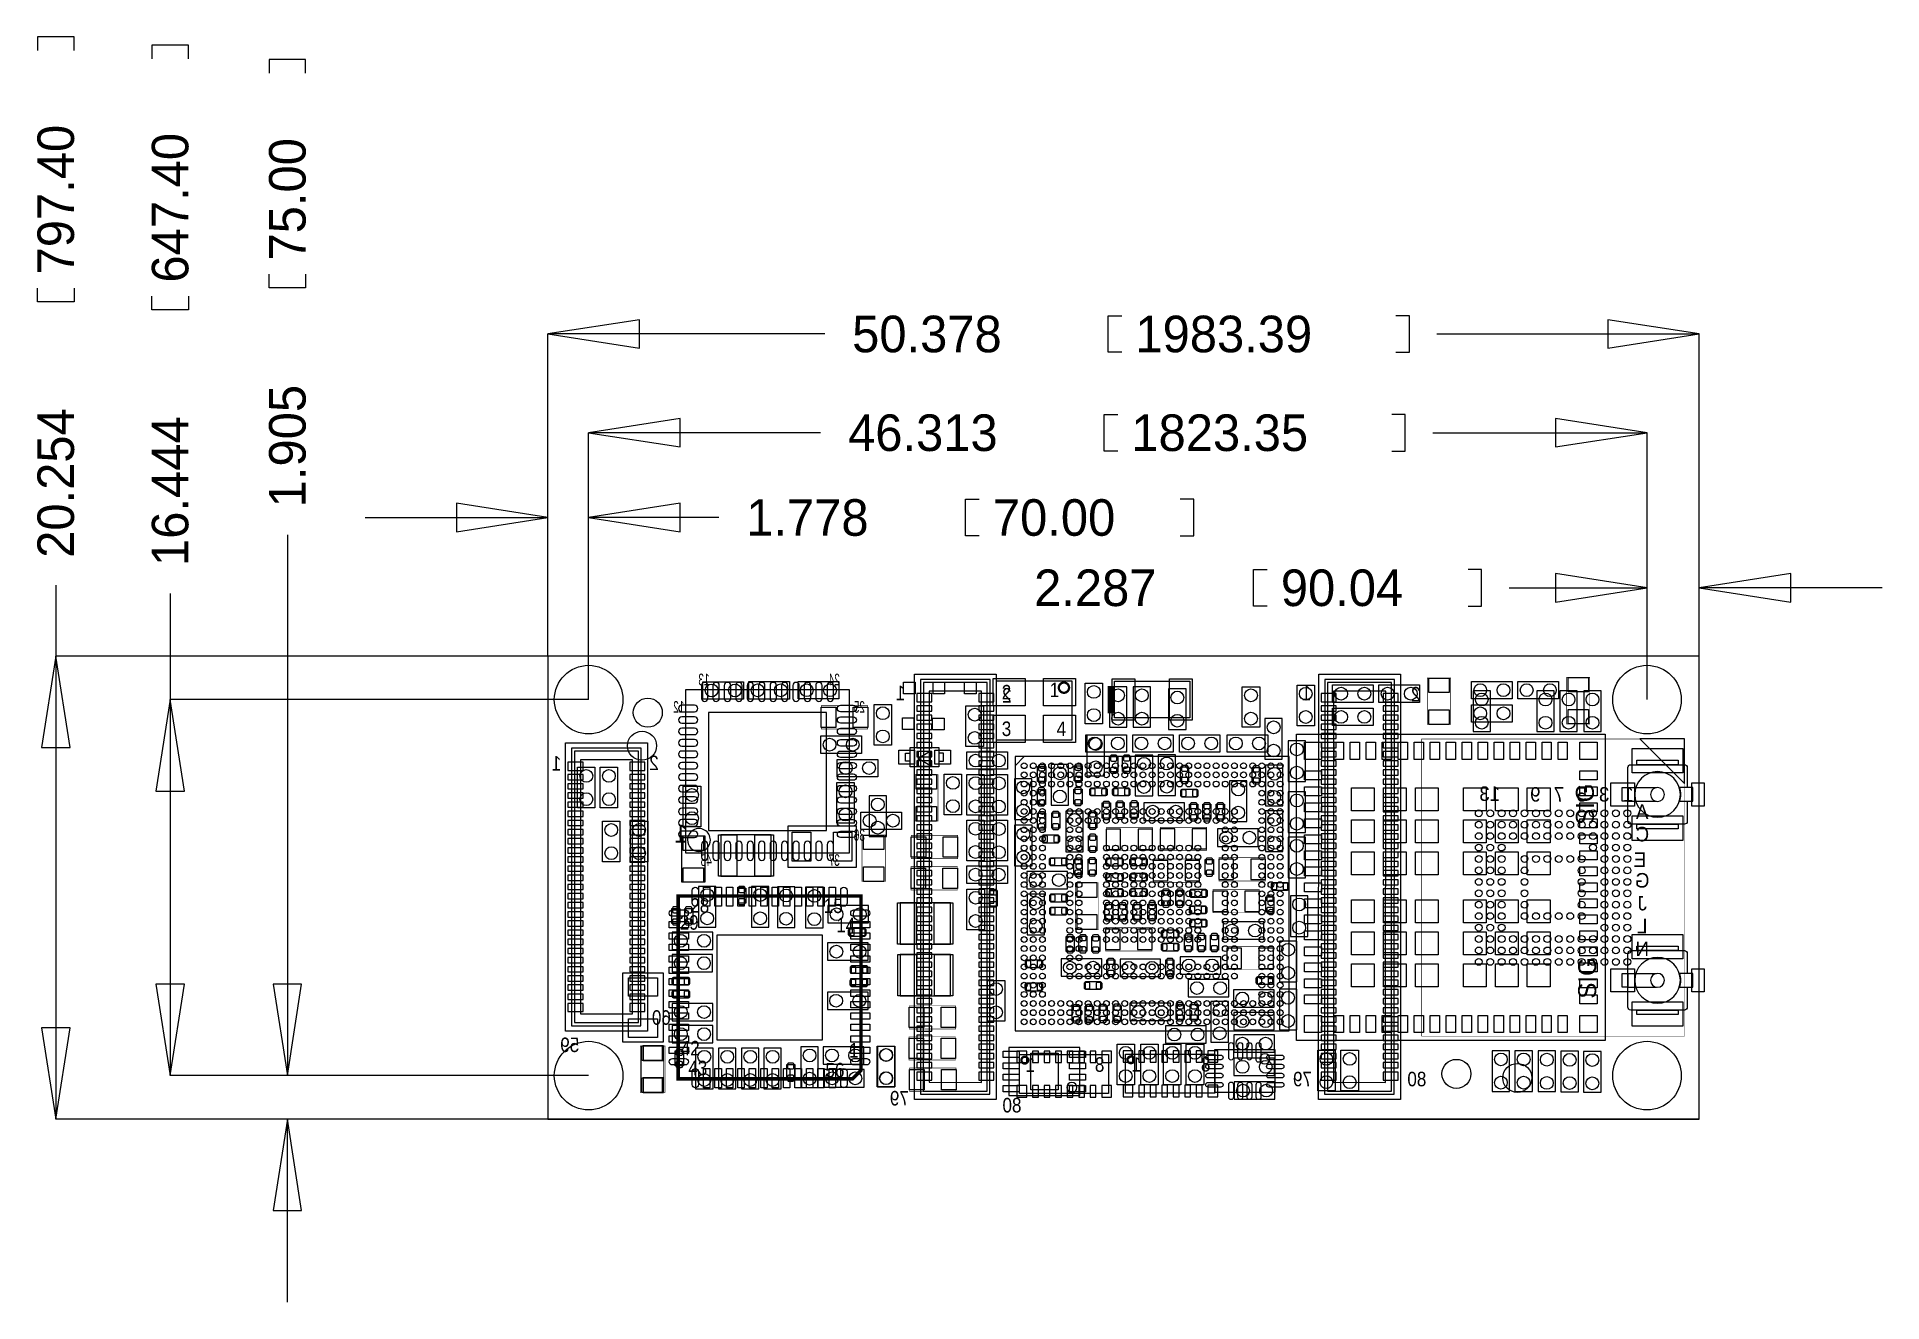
# Model space of a CAD drawing. Extents: x -22.4 to 58.4, y -8 to 47.3.
import ezdxf
from ezdxf.enums import TextEntityAlignment as Align

# ---------------------------------------------------------------- set-up
doc = ezdxf.new("R2010")
doc.units = 0
for name, color, linetype in [('BG_DIMENSION', 2, 'CONTINUOUS'), ('BG_OUTLINE', 3, 'CONTINUOUS'), ('PG_ASSEMBLY_BOTTOM', 30, 'CONTINUOUS'), ('PG_ASSEMBLY_TOP', 4, 'CONTINUOUS'), ('PIN_BOTTOM', 6, 'CONTINUOUS'), ('PIN_TOP', 160, 'CONTINUOUS')]:
    doc.layers.add(name, color=color, linetype=linetype)

msp = doc.modelspace()

# ---------------------------------------------------------------- texts
at = {"layer": 'BG_DIMENSION'}
for s, p in [('797.40', (-20.7391, 36.9443)), ('647.40', (-15.7353, 36.5887)), ('75.00', (-10.6045, 37.5539)), ('1.905', (-10.6045, 26.7589)), ('20.254', (-20.7391, 24.5491)), ('16.444', (-15.7353, 24.1935))]:
    msp.add_text(s, height=1.6002, rotation=90, dxfattribs=at).set_placement(p)
for s, p in [('50.378', (13.3096, 33.5407)), ('1983.39', (25.7048, 33.5407)), ('46.313', (13.1318, 29.2227)), ('1823.35', (25.527, 29.2227)), ('1.778', (8.6741, 25.5143)), ('70.00', (19.4691, 25.5143)), ('2.287', (21.2725, 22.4409)), ('90.04', (32.0675, 22.4409))]:
    msp.add_text(s, height=1.6002, dxfattribs=at).set_placement(p)
at = {"layer": 'PG_ASSEMBLY_BOTTOM', "text_generation_flag": 2}
for s, height, width, p in [('13', 0.508, 0.6495, (7.071868, 18.976594)), ('24', 0.508, 0.6495, (12.771882, 18.976594)), ('1', 0.635, 0.88, (15.63878, 18.321274)), ('2', 0.635, 0.88, (20.28698, 18.219674)), ('1', 0.635, 0.88, (33.40608, 18.321274)), ('2', 0.635, 0.88, (38.18128, 18.270474)), ('12', 0.508, 0.6495, (5.971794, 17.776698)), ('25', 0.508, 0.6495, (13.871702, 17.776698)), ('1', 0.635, 0.88, (0.57912, 15.241524)), ('2', 0.635, 0.88, (4.84632, 15.266924)), ('36', 0.508, 0.6495, (13.871702, 12.17676)), ('48', 0.508, 0.6495, (7.17169, 11.076686)), ('37', 0.508, 0.6495, (12.771882, 11.076686)), ('60', 0.635, 0.88, (5.37972, 4.128516)), ('59', 0.635, 0.88, (1.36652, 2.934716)), ('1', 0.635, 0.88, (21.32584, 2.060956)), ('8', 0.635, 0.88, (24.3459, 2.071116)), ('1', 0.635, 0.88, (25.96896, 2.076196)), ('8', 0.635, 0.88, (28.98902, 2.086356)), ('79', 0.635, 0.88, (33.43148, 1.436878)), ('80', 0.635, 0.88, (38.43528, 1.436878)), ('79', 0.635, 0.88, (15.79118, 0.598678)), ('80', 0.635, 0.88, (20.71878, 0.293878))]:
    msp.add_text(s, height=height, dxfattribs=dict(at, width=width)).set_placement(p)
at = {"layer": 'PG_ASSEMBLY_BOTTOM', "text_generation_flag": 2, "width": 0.96}
for s, p in [('13', (41.209214, 13.918438)), ('9', (43.20413, 13.888466)), ('7', (44.241212, 13.888466)), ('5', (45.238162, 13.888466)), ('3', (46.216062, 13.888466)), ('1', (47.288196, 13.890498)), ('A', (47.880016, 13.129514)), ('C', (47.890176, 12.148566)), ('E', (47.780194, 11.029442)), ('G', (47.880016, 10.12952)), ('J', (47.880016, 9.129522)), ('L', (47.880016, 8.129524)), ('N', (47.880016, 7.129526))]:
    msp.add_text(s, height=0.635, dxfattribs=at).set_placement(p, align=Align.CENTER)
at = {"layer": 'PG_ASSEMBLY_BOTTOM', "text_generation_flag": 2}
msp.add_text('1', height=0.786892, dxfattribs=at).set_placement((6.120892, 12.090654))
at = {"layer": 'PG_ASSEMBLY_TOP', "width": 0.88}
for s, p in [('2', (19.855942, 18.357342)), ('1', (21.956014, 18.457164)), ('3', (19.855942, 16.757142)), ('4', (22.255988, 16.757142)), ('29', (5.76326, 8.284718)), ('28', (6.22554, 9.028684)), ('15', (12.06754, 9.013444)), ('14', (12.61364, 8.175498)), ('42', (5.80898, 2.788158)), ('1', (13.17752, 2.694178)), ('43', (6.13918, 1.922018)), ('56', (12.1412, 1.827784))]:
    msp.add_text(s, height=0.635, dxfattribs=at).set_placement(p)
at = {"layer": 'PG_ASSEMBLY_TOP'}
for p in [(45.768006, 12.86764), (45.867066, 5.26796)]:
    msp.add_text('SIG', height=0.7874, rotation=90, dxfattribs=at).set_placement(p)

# ---------------------------------------------------------------- linework, layer by layer
at = {"layer": 'BG_DIMENSION'}
for points in [[(-20.7391, 46.736), (-20.7391, 47.3329), (-22.3393, 47.3329), (-22.3393, 46.736)], [(-15.7353, 46.3804), (-15.7353, 46.9773), (-17.3355, 46.9773), (-17.3355, 46.3804)], [(-10.6045, 45.7454), (-10.6045, 46.3423), (-12.2047, 46.3423), (-12.2047, 45.7454)], [(-20.7391, 36.3474), (-20.7391, 35.7505), (-22.3393, 35.7505), (-22.3393, 36.3474)], [(-10.6045, 36.957), (-10.6045, 36.3601), (-12.2047, 36.3601), (-12.2047, 36.957)], [(-15.7353, 35.9918), (-15.7353, 35.3949), (-17.3355, 35.3949), (-17.3355, 35.9918)], [(25.1079, 33.5407), (24.511, 33.5407), (24.511, 35.1409), (25.1079, 35.1409)], [(37.0967, 33.5407), (37.6936, 33.5407), (37.6936, 35.1409), (37.0967, 35.1409)], [(12.10945, 34.3408), (0, 34.3408)], [(0, 20.25396), (0, 34.3408)], [(38.89375, 34.3408), (50.378106, 34.3408)], [(50.378106, 20.25396), (50.378106, 34.3408)], [(24.9301, 29.2227), (24.3332, 29.2227), (24.3332, 30.8229), (24.9301, 30.8229)], [(36.9189, 29.2227), (37.5158, 29.2227), (37.5158, 30.8229), (36.9189, 30.8229)], [(11.93165, 30.0228), (1.778, 30.0228)], [(1.778, 18.34896), (1.778, 30.0228)], [(38.71595, 30.0228), (48.09109, 30.0228)], [(48.09109, 18.34896), (48.09109, 30.0228)], [(18.8722, 25.5143), (18.2753, 25.5143), (18.2753, 27.1145), (18.8722, 27.1145)], [(27.6606, 25.5143), (28.2575, 25.5143), (28.2575, 27.1145), (27.6606, 27.1145)], [(-7.999984, 26.3144), (0, 26.3144)], [(0, 20.25396), (0, 26.3144)], [(7.47395, 26.3144), (1.778, 26.3144)], [(1.778, 18.34896), (1.778, 26.3144)], [(-11.4046, 25.55875), (-11.4046, 1.905)], [(31.4706, 22.4409), (30.8737, 22.4409), (30.8737, 24.0411), (31.4706, 24.0411)], [(40.259, 22.4409), (40.8559, 22.4409), (40.8559, 24.0411), (40.259, 24.0411)], [(-21.5392, 23.34895), (-21.5392, 20.25396)], [(-16.5354, 22.99335), (-16.5354, 18.34896)], [(42.05605, 23.241), (48.09109, 23.241)], [(48.09109, 18.34896), (48.09109, 23.241)], [(58.37809, 23.241), (50.378106, 23.241)], [(50.378106, 20.25396), (50.378106, 23.241)], [(-21.5392, 20.25396), (-21.5392, 0)], [(0, 20.25396), (-21.5392, 20.25396)], [(-16.5354, 18.34896), (-16.5354, 1.905)], [(1.778, 18.34896), (-16.5354, 18.34896)], [(1.778, 1.905), (-16.5354, 1.905)], [(1.778, 1.905), (-11.4046, 1.905)], [(0, 0), (-21.5392, 0)], [(-11.4046, -7.999984), (-11.4046, 0)], [(0, 0), (-11.4046, 0)]]:
    msp.add_lwpolyline(points, dxfattribs=at)
for points in [[(3.999992, 34.96564), (0, 34.3408), (3.999992, 33.71596)], [(46.378114, 33.71596), (50.378106, 34.3408), (46.378114, 34.96564)], [(5.777992, 30.64764), (1.778, 30.0228), (5.777992, 29.39796)], [(44.091098, 29.39796), (48.09109, 30.0228), (44.091098, 30.64764)], [(-3.999992, 25.68956), (0, 26.3144), (-3.999992, 26.93924)], [(5.777992, 26.93924), (1.778, 26.3144), (5.777992, 25.68956)], [(44.091098, 22.61616), (48.09109, 23.241), (44.091098, 23.86584)], [(54.378098, 23.86584), (50.378106, 23.241), (54.378098, 22.61616)], [(-20.91436, 16.253968), (-21.5392, 20.25396), (-22.16404, 16.253968)], [(-15.91056, 14.348968), (-16.5354, 18.34896), (-17.16024, 14.348968)], [(-17.16024, 5.904992), (-16.5354, 1.905), (-15.91056, 5.904992)], [(-12.02944, 5.904992), (-11.4046, 1.905), (-10.77976, 5.904992)], [(-22.16404, 3.999992), (-21.5392, 0), (-20.91436, 3.999992)], [(-10.77976, -3.999992), (-11.4046, 0), (-12.02944, -3.999992)]]:
    msp.add_lwpolyline(points, close=True, dxfattribs=at)
at = {"layer": 'BG_OUTLINE'}
msp.add_lwpolyline([(50.378106, 0), (50.378106, 20.25396), (0, 20.25396), (0, 0)], close=True, dxfattribs=at)
msp.add_lwpolyline([(50.378106, 0), (0, 0)], dxfattribs=at)
at = {"layer": 'PG_ASSEMBLY_BOTTOM'}
for points in [[(19.613118, 19.458432), (19.61134, 0.855218), (16.03248, 0.855218), (16.033242, 19.458432)], [(37.304218, 19.458432), (37.30244, 0.855218), (33.72358, 0.855218), (33.724342, 19.458432)], [(6.03123, 18.78457), (13.18133, 18.78457), (13.18133, 11.63447), (6.03123, 11.63447)], [(16.29918, 19.222466), (16.2941, 1.086358), (19.33194, 1.086358), (19.34718, 19.222466)], [(16.68018, 18.714466), (16.68018, 1.614678), (18.96364, 1.609598), (18.96618, 18.714466)], [(24.56434, 18.91538), (24.56434, 17.13738), (25.32634, 17.13738), (25.32634, 18.91538)], [(25.60574, 18.91538), (25.60574, 17.13738), (26.36774, 17.13738), (26.36774, 18.91538)], [(27.91968, 17.0434), (27.91968, 18.8214), (27.15768, 18.8214), (27.15768, 17.0434)], [(33.99028, 19.222466), (33.9852, 1.086358), (37.02304, 1.086358), (37.03828, 19.222466)], [(34.37128, 18.714466), (34.37128, 1.614678), (36.65474, 1.609598), (36.65728, 18.714466)], [(40.47998, 18.73504), (40.47998, 16.95704), (41.24198, 16.95704), (41.24198, 18.73504)], [(43.2689, 18.73504), (43.2689, 16.95704), (44.0309, 16.95704), (44.0309, 18.73504)], [(44.27728, 18.73504), (44.27728, 16.95704), (45.03928, 16.95704), (45.03928, 18.73504)], [(45.32376, 18.73504), (45.32376, 16.95704), (46.08576, 16.95704), (46.08576, 18.73504)], [(31.37154, 17.51838), (31.37154, 15.74038), (32.13354, 15.74038), (32.13354, 17.51838)], [(4.350258, 16.454882), (4.34848, 3.851656), (0.76962, 3.851656), (0.770382, 16.454882)], [(1.03632, 16.218916), (1.03124, 4.082796), (4.06908, 4.082796), (4.08432, 16.218916)], [(23.58644, 16.7894), (23.58644, 15.0114), (24.34844, 15.0114), (24.34844, 16.7894)], [(32.38754, 16.55318), (32.38754, 14.77518), (33.14954, 14.77518), (33.14954, 16.55318)], [(49.731168, 14.678406), (49.731168, 16.629634), (47.780194, 16.629634)], [(1.41732, 15.710916), (1.41732, 4.611116), (3.70078, 4.606036), (3.70332, 15.710916)], [(21.42236, 14.7701), (21.42236, 15.4305), (21.77796, 15.4305), (21.77796, 14.7701)], [(22.01672, 15.5067), (22.01672, 13.7287), (22.77872, 13.7287), (22.77872, 15.5067)], [(23.37562, 15.45844), (23.37562, 14.79804), (23.02002, 14.79804), (23.02002, 15.45844)], [(24.5745, 15.19428), (24.5745, 15.85468), (24.9301, 15.85468), (24.9301, 15.19428)], [(25.14092, 15.19936), (25.14092, 15.85976), (25.49652, 15.85976), (25.49652, 15.19936)], [(26.46172, 14.1478), (26.46172, 15.9258), (25.69972, 15.9258), (25.69972, 14.1478)], [(26.6954, 15.9385), (26.6954, 14.1605), (27.4574, 14.1605), (27.4574, 15.9385)], [(27.67838, 14.74978), (27.67838, 15.41018), (28.03398, 15.41018), (28.03398, 14.74978)], [(30.81274, 14.72438), (30.81274, 15.38478), (31.16834, 15.38478), (31.16834, 14.72438)], [(31.39694, 15.48638), (31.39694, 13.70838), (32.15894, 13.70838), (32.15894, 15.48638)], [(20.41144, 14.88948), (20.41144, 13.11148), (21.17344, 13.11148), (21.17344, 14.88948)], [(29.82214, 14.80058), (29.82214, 13.02258), (30.58414, 13.02258), (30.58414, 14.80058)], [(14.81328, 12.36726), (14.81328, 14.14526), (14.05128, 14.14526), (14.05128, 12.36726)], [(21.41474, 13.76426), (21.41474, 14.42466), (21.77034, 14.42466), (21.77034, 13.76426)], [(23.01494, 13.7795), (23.01494, 14.4399), (23.37054, 14.4399), (23.37054, 13.7795)], [(24.41702, 14.1351), (23.75662, 14.1351), (23.75662, 14.4907), (24.41702, 14.4907)], [(24.257, 13.1699), (24.257, 13.8303), (24.6126, 13.8303), (24.6126, 13.1699)], [(25.41778, 14.136878), (24.75738, 14.136878), (24.75738, 14.492478), (25.41778, 14.492478)], [(24.85644, 13.1826), (24.85644, 13.843), (25.21204, 13.843), (25.21204, 13.1826)], [(25.47366, 13.19276), (25.47366, 13.85316), (25.82926, 13.85316), (25.82926, 13.19276)], [(27.85872, 13.8303), (26.08072, 13.8303), (26.08072, 13.0683), (27.85872, 13.0683)], [(27.73426, 14.43482), (28.39466, 14.43482), (28.39466, 14.07922), (27.73426, 14.07922)], [(28.07716, 13.11656), (28.07716, 13.77696), (28.43276, 13.77696), (28.43276, 13.11656)], [(28.65628, 13.11656), (28.65628, 13.77696), (29.01188, 13.77696), (29.01188, 13.11656)], [(29.24556, 13.11656), (29.24556, 13.77696), (29.60116, 13.77696), (29.60116, 13.11656)], [(32.38754, 14.31798), (32.38754, 12.53998), (33.14954, 12.53998), (33.14954, 14.31798)], [(21.77288, 13.38326), (21.77288, 12.72286), (21.41728, 12.72286), (21.41728, 13.38326)], [(22.39772, 13.39342), (22.39772, 12.73302), (22.04212, 12.73302), (22.04212, 13.39342)], [(23.42134, 11.68654), (23.42134, 13.46454), (22.65934, 13.46454), (22.65934, 11.68654)], [(23.65756, 12.74572), (23.65756, 13.40612), (24.01316, 13.40612), (24.01316, 12.74572)], [(31.39694, 13.47978), (31.39694, 11.70178), (32.15894, 11.70178), (32.15894, 13.47978)], [(21.18106, 11.07948), (21.18106, 12.85748), (20.41906, 12.85748), (20.41906, 11.07948)], [(21.66874, 12.43076), (22.32914, 12.43076), (22.32914, 12.07516), (21.66874, 12.07516)], [(24.01062, 12.3952), (24.01062, 11.7348), (23.65502, 11.7348), (23.65502, 12.3952)], [(31.07436, 12.69238), (29.29636, 12.69238), (29.29636, 11.93038), (31.07436, 11.93038)], [(32.38754, 12.33678), (32.38754, 10.55878), (33.14954, 10.55878), (33.14954, 12.33678)], [(22.65426, 11.07948), (21.99386, 11.07948), (21.99386, 11.43508), (22.65426, 11.43508)], [(23.01748, 10.6934), (23.01748, 11.3538), (23.37308, 11.3538), (23.37308, 10.6934)], [(23.63724, 10.7061), (23.63724, 11.3665), (23.99284, 11.3665), (23.99284, 10.7061)], [(25.1206, 11.06678), (24.4602, 11.06678), (24.4602, 11.42238), (25.1206, 11.42238)], [(25.51684, 11.43), (26.17724, 11.43), (26.17724, 11.0744), (25.51684, 11.0744)], [(29.11602, 11.35634), (29.11602, 10.69594), (28.76042, 10.69594), (28.76042, 11.35634)], [(20.955, 10.07618), (22.733, 10.07618), (22.733, 10.83818), (20.955, 10.83818)], [(25.1206, 10.39368), (24.4602, 10.39368), (24.4602, 10.74928), (25.1206, 10.74928)], [(25.51684, 10.75944), (26.17724, 10.75944), (26.17724, 10.40384), (25.51684, 10.40384)], [(7.34822, 8.40232), (7.34822, 10.18032), (6.58622, 10.18032), (6.58622, 8.40232)], [(8.65632, 10.1092), (8.65632, 9.4488), (8.30072, 9.4488), (8.30072, 10.1092)], [(9.66724, 8.40232), (9.66724, 10.18032), (8.90524, 10.18032), (8.90524, 8.40232)], [(10.80008, 8.38454), (10.80008, 10.16254), (10.03808, 10.16254), (10.03808, 8.38454)], [(12.03706, 8.36676), (12.03706, 10.14476), (11.27506, 10.14476), (11.27506, 8.36676)], [(21.72462, 8.05942), (21.72462, 9.83742), (20.96262, 9.83742), (20.96262, 8.05942)], [(22.66442, 9.49452), (22.00402, 9.49452), (22.00402, 9.85012), (22.66442, 9.85012)], [(25.12568, 9.73074), (24.46528, 9.73074), (24.46528, 10.08634), (25.12568, 10.08634)], [(25.51684, 10.09142), (26.17724, 10.09142), (26.17724, 9.73582), (25.51684, 9.73582)], [(26.86304, 9.34212), (26.86304, 10.00252), (27.21864, 10.00252), (27.21864, 9.34212)], [(27.47264, 9.34212), (27.47264, 10.00252), (27.82824, 10.00252), (27.82824, 9.34212)], [(28.79344, 9.70026), (28.13304, 9.70026), (28.13304, 10.05586), (28.79344, 10.05586)], [(31.76778, 9.7282), (31.76778, 9.0678), (31.41218, 9.0678), (31.41218, 9.7282)], [(31.70174, 10.35558), (32.36214, 10.35558), (32.36214, 9.99998), (31.70174, 9.99998)], [(32.48914, 9.77138), (32.48914, 7.99338), (33.25114, 7.99338), (33.25114, 9.77138)], [(5.41528, 8.5598), (5.41528, 9.2202), (5.77088, 9.2202), (5.77088, 8.5598)], [(6.3373, 9.2202), (6.3373, 8.5598), (5.9817, 8.5598), (5.9817, 9.2202)], [(12.24788, 8.58012), (14.02588, 8.58012), (14.02588, 9.34212), (12.24788, 9.34212)], [(22.66696, 8.92302), (22.00656, 8.92302), (22.00656, 9.27862), (22.66696, 9.27862)], [(24.71674, 9.39546), (24.71674, 8.73506), (24.36114, 8.73506), (24.36114, 9.39546)], [(25.32634, 9.39546), (25.32634, 8.73506), (24.97074, 8.73506), (24.97074, 9.39546)], [(25.95372, 9.39546), (25.95372, 8.73506), (25.59812, 8.73506), (25.59812, 9.39546)], [(26.6065, 9.40562), (26.6065, 8.74522), (26.2509, 8.74522), (26.2509, 9.40562)], [(28.77566, 8.97636), (28.11526, 8.97636), (28.11526, 9.33196), (28.77566, 9.33196)], [(7.20852, 8.18134), (5.43052, 8.18134), (5.43052, 7.41934), (7.20852, 7.41934)], [(13.86586, 7.99338), (13.20546, 7.99338), (13.20546, 8.34898), (13.86586, 8.34898)], [(26.8986, 8.27786), (27.559, 8.27786), (27.559, 7.92226), (26.8986, 7.92226)], [(28.78836, 8.39216), (28.12796, 8.39216), (28.12796, 8.74776), (28.78836, 8.74776)], [(31.32074, 8.62838), (29.54274, 8.62838), (29.54274, 7.86638), (31.32074, 7.86638)], [(12.23772, 6.9469), (14.01572, 6.9469), (14.01572, 7.7089), (12.23772, 7.7089)], [(23.0251, 7.99592), (23.0251, 7.33552), (22.6695, 7.33552), (22.6695, 7.99592)], [(23.2283, 7.3406), (23.2283, 8.001), (23.5839, 8.001), (23.5839, 7.3406)], [(24.14778, 7.99338), (24.14778, 7.33298), (23.79218, 7.33298), (23.79218, 7.99338)], [(26.8986, 7.70128), (27.559, 7.70128), (27.559, 7.34568), (26.8986, 7.34568)], [(28.20162, 8.05688), (28.20162, 7.39648), (27.84602, 7.39648), (27.84602, 8.05688)], [(28.77058, 8.05434), (28.77058, 7.39394), (28.41498, 7.39394), (28.41498, 8.05434)], [(29.34208, 8.0518), (29.34208, 7.3914), (28.98648, 7.3914), (28.98648, 8.0518)], [(32.76854, 6.01218), (32.76854, 7.79018), (32.00654, 7.79018), (32.00654, 6.01218)], [(7.20598, 7.20344), (5.42798, 7.20344), (5.42798, 6.44144), (7.20598, 6.44144)], [(13.94714, 6.36524), (13.28674, 6.36524), (13.28674, 6.72084), (13.94714, 6.72084)], [(21.59762, 6.61162), (20.93722, 6.61162), (20.93722, 6.96722), (21.59762, 6.96722)], [(22.45614, 6.248908), (24.23414, 6.248908), (24.23414, 7.010908), (22.45614, 7.010908)], [(24.451818, 6.30936), (24.451818, 6.96976), (24.807418, 6.96976), (24.807418, 6.30936)], [(25.0317, 6.236208), (26.8097, 6.236208), (26.8097, 6.998208), (25.0317, 6.998208)], [(27.034998, 6.30174), (27.034998, 6.96214), (27.390598, 6.96214), (27.390598, 6.30174)], [(27.66314, 6.34238), (29.44114, 6.34238), (29.44114, 7.10438), (27.66314, 7.10438)], [(5.48894, 6.21284), (6.14934, 6.21284), (6.14934, 5.85724), (5.48894, 5.85724)], [(13.93952, 5.78612), (13.27912, 5.78612), (13.27912, 6.14172), (13.93952, 6.14172)], [(21.59508, 5.605018), (20.93468, 5.605018), (20.93468, 5.960618), (21.59508, 5.960618)], [(24.1808, 5.665978), (23.5204, 5.665978), (23.5204, 6.021578), (24.1808, 6.021578)], [(29.79674, 6.11378), (28.01874, 6.11378), (28.01874, 5.35178), (29.79674, 5.35178)], [(29.99994, 4.89458), (31.77794, 4.89458), (31.77794, 5.65658), (29.99994, 5.65658)], [(31.04134, 6.24078), (31.70174, 6.24078), (31.70174, 5.88518), (31.04134, 5.88518)], [(32.766, 3.9116), (32.766, 5.6896), (32.004, 5.6896), (32.004, 3.9116)], [(7.20852, 5.06476), (5.43052, 5.06476), (5.43052, 4.30276), (7.20852, 4.30276)], [(5.48894, 5.64134), (6.14934, 5.64134), (6.14934, 5.28574), (5.48894, 5.28574)], [(12.22756, 4.79806), (14.00556, 4.79806), (14.00556, 5.56006), (12.22756, 5.56006)], [(23.297642, 4.9403), (23.297642, 4.2799), (22.942042, 4.2799), (22.942042, 4.9403)], [(23.86838, 4.94538), (23.86838, 4.28498), (23.51278, 4.28498), (23.51278, 4.94538)], [(24.47036, 4.95808), (24.47036, 4.29768), (24.11476, 4.29768), (24.11476, 4.95808)], [(25.08504, 4.96316), (25.08504, 4.30276), (24.72944, 4.30276), (24.72944, 4.96316)], [(25.46096, 4.31038), (27.23896, 4.31038), (27.23896, 5.07238), (25.46096, 5.07238)], [(27.84348, 5.02158), (27.84348, 4.36118), (27.48788, 4.36118), (27.48788, 5.02158)], [(28.45308, 5.02158), (28.45308, 4.36118), (28.09748, 4.36118), (28.09748, 5.02158)], [(29.77134, 3.37058), (29.77134, 5.14858), (29.00934, 5.14858), (29.00934, 3.37058)], [(7.21106, 4.09956), (5.43306, 4.09956), (5.43306, 3.33756), (7.21106, 3.33756)], [(27.02814, 3.31978), (28.80614, 3.31978), (28.80614, 4.08178), (27.02814, 4.08178)], [(30.00502, 3.90144), (31.78302, 3.90144), (31.78302, 4.66344), (30.00502, 4.66344)], [(30.00756, 2.92354), (31.78556, 2.92354), (31.78556, 3.68554), (30.00756, 3.68554)], [(5.56768, 2.32664), (5.56768, 2.98704), (5.92328, 2.98704), (5.92328, 2.32664)], [(6.46176, 3.10896), (6.46176, 1.33096), (7.22376, 1.33096), (7.22376, 3.10896)], [(7.46506, 3.10896), (7.46506, 1.33096), (8.22706, 1.33096), (8.22706, 3.10896)], [(8.4709, 3.10896), (8.4709, 1.33096), (9.2329, 1.33096), (9.2329, 3.10896)], [(9.44626, 3.10896), (9.44626, 1.33096), (10.20826, 1.33096), (10.20826, 3.10896)], [(11.06678, 3.16738), (11.06678, 1.38938), (11.82878, 1.38938), (11.82878, 3.16738)], [(13.82522, 3.16738), (12.04722, 3.16738), (12.04722, 2.40538), (13.82522, 2.40538)], [(14.42212, 3.18516), (14.42212, 1.40716), (15.18412, 1.40716), (15.18412, 3.18516)], [(20.63242, 2.82194), (24.53386, 2.82194), (24.53386, 1.12014), (20.63242, 1.12014)], [(25.27554, 2.83718), (29.17698, 2.83718), (29.17698, 1.13538), (25.27554, 1.13538)], [(31.7881, 2.66954), (30.0101, 2.66954), (30.0101, 1.90754), (31.7881, 1.90754)], [(42.08018, 1.21666), (42.08018, 2.99466), (41.31818, 2.99466), (41.31818, 1.21666)], [(43.07332, 1.21666), (43.07332, 2.99466), (42.31132, 2.99466), (42.31132, 1.21666)], [(44.08932, 1.20396), (44.08932, 2.98196), (43.32732, 2.98196), (43.32732, 1.20396)], [(45.08754, 1.19634), (45.08754, 2.97434), (44.32554, 2.97434), (44.32554, 1.19634)], [(46.07814, 1.18618), (46.07814, 2.96418), (45.31614, 2.96418), (45.31614, 1.18618)], [(10.44702, 1.7272), (10.44702, 2.3876), (10.80262, 2.3876), (10.80262, 1.7272)], [(12.0523, 1.40462), (13.8303, 1.40462), (13.8303, 2.16662), (12.0523, 2.16662)], [(30.03042, 0.86868), (31.80842, 0.86868), (31.80842, 1.63068), (30.03042, 1.63068)]]:
    msp.add_lwpolyline(points, close=True, dxfattribs=at)
for points in [[(16.42618, 19.095466), (16.41856, 1.231138), (19.21764, 1.231138), (19.22018, 19.095466), (16.42618, 19.095466), (16.42618, 18.968466)], [(34.11728, 19.095466), (34.10966, 1.231138), (36.90874, 1.231138), (36.91128, 19.095466), (34.11728, 19.095466), (34.11728, 18.968466)], [(1.16332, 16.091916), (1.1557, 4.227576), (3.95478, 4.227576), (3.95732, 16.091916), (1.16332, 16.091916), (1.16332, 15.964916)]]:
    msp.add_lwpolyline(points, dxfattribs=at)
at = {"layer": 'PG_ASSEMBLY_BOTTOM', "const_width": 0.0254}
for points in [[(38.230048, 16.629634), (38.230048, 3.629406), (49.730152, 3.629406), (49.730152, 16.629634)], [(24.42464, 11.73734), (26.45664, 11.73734), (26.45664, 12.75334), (24.42464, 12.75334)], [(28.82138, 12.76858), (26.78938, 12.76858), (26.78938, 11.75258), (28.82138, 11.75258)], [(28.51658, 11.37412), (26.48458, 11.37412), (26.48458, 10.35812), (28.51658, 10.35812)], [(31.39186, 11.43508), (29.35986, 11.43508), (29.35986, 10.41908), (31.39186, 10.41908)], [(24.08936, 8.3058), (24.08936, 10.3378), (23.07336, 10.3378), (23.07336, 8.3058)], [(31.1277, 10.04062), (29.0957, 10.04062), (29.0957, 9.02462), (31.1277, 9.02462)], [(26.43124, 8.37184), (24.39924, 8.37184), (24.39924, 7.35584), (26.43124, 7.35584)], [(31.74238, 7.54634), (29.71038, 7.54634), (29.71038, 6.53034), (31.74238, 6.53034)], [(5.12064, 1.1684), (5.12064, 3.2004), (4.10464, 3.2004), (4.10464, 1.1684)]]:
    msp.add_lwpolyline(points, close=True, dxfattribs=at)
at = {"layer": 'PG_ASSEMBLY_BOTTOM'}
msp.add_lwpolyline([(7.106412, 12.209526, 1), (6.106148, 12.209514, 1)], format="xyb", close=True, dxfattribs=at)
at = {"layer": 'PG_ASSEMBLY_BOTTOM', "const_width": 0.09906}
for points in [[(21.012658, 2.581148, 1), (20.713622, 2.580932, 1)], [(25.655778, 2.596388, 1), (25.356742, 2.596172, 1)]]:
    msp.add_lwpolyline(points, format="xyb", close=True, dxfattribs=at)
at = {"layer": 'PG_ASSEMBLY_TOP'}
for points in [[(6.7818, 19.13128), (8.5598, 19.13128), (8.5598, 18.36928), (6.7818, 18.36928)], [(10.56894, 18.37436), (8.79094, 18.37436), (8.79094, 19.13636), (10.56894, 19.13636)], [(10.94232, 19.1389), (12.72032, 19.1389), (12.72032, 18.3769), (10.94232, 18.3769)], [(22.927564, 19.171412), (22.927564, 16.571468), (19.627596, 16.571468), (19.627596, 19.171412)], [(23.50516, 17.28978), (23.50516, 19.06778), (24.26716, 19.06778), (24.26716, 17.28978)], [(24.78532, 17.5514), (24.78532, 19.1516), (28.08732, 19.1516), (28.08732, 17.5514)], [(31.14294, 18.91538), (31.14294, 17.13738), (30.38094, 17.13738), (30.38094, 18.91538)], [(33.5407, 18.9865), (33.5407, 17.2085), (32.7787, 17.2085), (32.7787, 18.9865)], [(34.32556, 18.98904), (36.10356, 18.98904), (36.10356, 18.22704), (34.32556, 18.22704)], [(36.35756, 18.98904), (38.13556, 18.98904), (38.13556, 18.22704), (36.35756, 18.22704)], [(40.41394, 19.14398), (42.19194, 19.14398), (42.19194, 18.38198), (40.41394, 18.38198)], [(42.44594, 19.14398), (44.22394, 19.14398), (44.22394, 18.38198), (42.44594, 18.38198)], [(14.27226, 16.3576), (14.27226, 18.1356), (15.03426, 18.1356), (15.03426, 16.3576)], [(19.05254, 18.0721), (19.05254, 16.2941), (18.29054, 16.2941), (18.29054, 18.0721)], [(34.32556, 17.97304), (36.10356, 17.97304), (36.10356, 17.21104), (34.32556, 17.21104)], [(40.41394, 18.12798), (42.19194, 18.12798), (42.19194, 17.36598), (40.41394, 17.36598)], [(11.94054, 16.75892), (13.71854, 16.75892), (13.71854, 15.99692), (11.94054, 15.99692)], [(17.10182, 15.40637), (15.85214, 15.40637), (15.85214, 16.25727), (17.10182, 16.25727)], [(23.54072, 16.8148), (25.31872, 16.8148), (25.31872, 16.0528), (23.54072, 16.0528)], [(27.36342, 16.0528), (25.58542, 16.0528), (25.58542, 16.8148), (27.36342, 16.8148)], [(27.62758, 16.8148), (29.40558, 16.8148), (29.40558, 16.0528), (27.62758, 16.0528)], [(29.718, 16.81226), (31.496, 16.81226), (31.496, 16.05026), (29.718, 16.05026)], [(32.75457, 3.437128), (32.75457, 16.837152), (46.25467, 16.837152), (46.25467, 3.437128)], [(1.2954, 13.6144), (1.2954, 15.3924), (2.0574, 15.3924), (2.0574, 13.6144)], [(2.286, 13.6144), (2.286, 15.3924), (3.048, 15.3924), (3.048, 13.6144)], [(12.65174, 15.7353), (14.42974, 15.7353), (14.42974, 14.9733), (12.65174, 14.9733)], [(18.33118, 16.06296), (20.10918, 16.06296), (20.10918, 15.30096), (18.33118, 15.30096)], [(20.436332, 15.857728), (20.436332, 3.857752), (32.436308, 3.857752), (32.436308, 15.857728)], [(47.65167, 15.69974), (49.45507, 15.69974), (49.45507, 15.501112), (47.65167, 15.501112)], [(6.68274, 14.55928), (6.68274, 12.78128), (5.92074, 12.78128), (5.92074, 14.55928)], [(13.3985, 14.7193), (13.3985, 12.9413), (12.6365, 12.9413), (12.6365, 14.7193)], [(17.3355, 13.3096), (17.3355, 15.0876), (18.0975, 15.0876), (18.0975, 13.3096)], [(18.32864, 13.29944), (18.32864, 15.07744), (19.09064, 15.07744), (19.09064, 13.29944)], [(19.34718, 13.29182), (19.34718, 15.06982), (20.10918, 15.06982), (20.10918, 13.29182)], [(47.00397, 14.501114), (47.253398, 14.501114), (47.253398, 13.901166), (47.00397, 13.901166)], [(3.1496, 13.0302), (3.1496, 11.2522), (2.3876, 11.2522), (2.3876, 13.0302)], [(4.3688, 13.0302), (4.3688, 11.2522), (3.6068, 11.2522), (3.6068, 13.0302)], [(15.47368, 12.67206), (13.69568, 12.67206), (13.69568, 13.43406), (15.47368, 13.43406)], [(19.0881, 13.08354), (19.0881, 11.30554), (18.3261, 11.30554), (18.3261, 13.08354)], [(20.10918, 13.07084), (20.10918, 11.29284), (19.34718, 11.29284), (19.34718, 13.07084)], [(5.85216, 10.35812), (5.85216, 12.39012), (6.86816, 12.39012), (6.86816, 10.35812)], [(7.561326, 10.631678), (9.761474, 10.631678), (9.761474, 12.431522), (7.561326, 12.431522)], [(10.496296, 11.017758), (13.496544, 11.017758), (13.496544, 12.817602), (10.496296, 12.817602)], [(47.65167, 12.901168), (49.45507, 12.901168), (49.45507, 12.70254), (47.65167, 12.70254)], [(18.3261, 11.0744), (20.1041, 11.0744), (20.1041, 10.3124), (18.3261, 10.3124)], [(18.33372, 8.28548), (18.33372, 10.06348), (19.09572, 10.06348), (19.09572, 8.28548)], [(19.30908, 9.99236), (19.30908, 9.33196), (19.66468, 9.33196), (19.66468, 9.99236)], [(17.607534, 9.454642), (15.407386, 9.454642), (15.407386, 7.654798), (17.607534, 7.654798)], [(47.65167, 7.57174), (49.45507, 7.57174), (49.45507, 7.373112), (47.65167, 7.373112)], [(17.615154, 7.196582), (15.415006, 7.196582), (15.415006, 5.396738), (17.615154, 5.396738)], [(3.260598, 6.379464), (3.260598, 3.379216), (5.060442, 3.379216), (5.060442, 6.379464)], [(19.2278, 4.2926), (19.2278, 6.0706), (19.9898, 6.0706), (19.9898, 4.2926)], [(47.00397, 6.373114), (47.253398, 6.373114), (47.253398, 5.773166), (47.00397, 5.773166)], [(47.65167, 4.773168), (49.45507, 4.773168), (49.45507, 4.57454), (47.65167, 4.57454)], [(24.90216, 1.50368), (24.90216, 3.28168), (25.66416, 3.28168), (25.66416, 1.50368)], [(25.93594, 1.50368), (25.93594, 3.28168), (26.69794, 3.28168), (26.69794, 1.50368)], [(26.93416, 1.50368), (26.93416, 3.28168), (27.69616, 3.28168), (27.69616, 1.50368)], [(27.92984, 1.50368), (27.92984, 3.28168), (28.69184, 3.28168), (28.69184, 1.50368)], [(15.17142, 3.19024), (15.17142, 1.41224), (14.40942, 1.41224), (14.40942, 3.19024)], [(23.271988, 1.035304), (23.271988, 3.135376), (20.172172, 3.135376), (20.172172, 1.035304)], [(31.817818, 3.028188), (29.167582, 3.028188), (29.167582, 1.178052), (31.817818, 1.178052)], [(33.68294, 1.23698), (33.68294, 3.01498), (34.44494, 3.01498), (34.44494, 1.23698)], [(34.69894, 1.23698), (34.69894, 3.01498), (35.46094, 3.01498), (35.46094, 1.23698)]]:
    msp.add_lwpolyline(points, close=True, dxfattribs=at)
at = {"layer": 'PG_ASSEMBLY_TOP', "const_width": 0.100076}
msp.add_lwpolyline([(22.801072, 18.871438, 1), (22.354088, 18.871442, 1)], format="xyb", close=True, dxfattribs=at)
at = {"layer": 'PG_ASSEMBLY_TOP', "const_width": 0.29972}
msp.add_lwpolyline([(24.63546, 18.95094), (24.63546, 17.75206)], dxfattribs=at)
at = {"layer": 'PG_ASSEMBLY_TOP'}
for points, const_width in [([(38.48354, 17.26184), (38.48354, 19.29384), (39.49954, 19.29384), (39.49954, 17.26184)], 0.0254), ([(44.57192, 17.28724), (44.57192, 19.31924), (45.58792, 19.31924), (45.58792, 17.28724)], 0.0254), ([(11.96086, 18.08226), (13.99286, 18.08226), (13.99286, 17.06626), (11.96086, 17.06626)], 0.0254), ([(16.04772, 13.03782), (16.04772, 15.06982), (17.06372, 15.06982), (17.06372, 13.03782)], 0.0254), ([(13.7414, 10.39368), (13.7414, 12.42568), (14.7574, 12.42568), (14.7574, 10.39368)], 0.0254), ([(15.89278, 12.41044), (17.92478, 12.41044), (17.92478, 11.39444), (15.89278, 11.39444)], 0.0254), ([(15.8877, 11.04138), (17.9197, 11.04138), (17.9197, 10.02538), (15.8877, 10.02538)], 0.0254), ([(13.697712, 2.131314), (13.697712, 9.760712), (5.697728, 9.760712), (5.697728, 1.760728), (13.327126, 1.760728)], 0.1524), ([(15.80642, 4.95554), (17.83842, 4.95554), (17.83842, 3.93954), (15.80642, 3.93954)], 0.0254), ([(15.80134, 3.60172), (17.83334, 3.60172), (17.83334, 2.58572), (15.80134, 2.58572)], 0.0254), ([(4.04622, 1.17094), (4.04622, 3.20294), (5.06222, 3.20294), (5.06222, 1.17094)], 0.0254), ([(15.8242, 2.23266), (17.8562, 2.23266), (17.8562, 1.21666), (15.8242, 1.21666)], 0.0254)]:
    msp.add_lwpolyline(points, close=True, dxfattribs=dict(at, const_width=const_width))
for points in [[(15.85214, 15.65656), (15.64894, 15.65656), (15.64894, 16.00708), (15.85214, 16.00708)], [(16.21028, 15.46352), (16.21028, 15.78102), (16.74368, 15.46352), (16.74368, 16.09852), (16.21028, 15.78102), (16.21028, 16.09852)], [(17.10182, 15.65656), (17.30502, 15.65656), (17.30502, 16.00708), (17.10182, 16.00708)], [(20.836382, 15.857728), (20.436332, 15.457678)], [(49.853342, 15.374112), (49.853342, 14.501114)], [(47.253398, 14.501114), (48.499268, 14.501114)], [(47.253398, 13.901166), (48.499268, 13.901166)], [(49.853342, 7.246112), (49.853342, 6.373114)], [(47.253398, 6.373114), (48.499268, 6.373114)], [(47.253398, 5.773166), (48.499268, 5.773166)]]:
    msp.add_lwpolyline(points, dxfattribs=at)
for points in [[(49.853342, 13.901166), (49.853342, 13.028168, -0.414214), (49.726342, 12.901168), (47.380398, 12.901168, -0.414214), (47.253398, 13.028168), (47.253398, 15.374112, -0.414214), (47.380398, 15.501112), (49.726342, 15.501112, -0.414214), (49.853342, 15.374112)], [(49.853342, 5.773166), (49.853342, 4.900168, -0.414214), (49.726342, 4.773168), (47.380398, 4.773168, -0.414214), (47.253398, 4.900168), (47.253398, 7.246112, -0.414214), (47.380398, 7.373112), (49.726342, 7.373112, -0.414214), (49.853342, 7.246112)]]:
    msp.add_lwpolyline(points, format="xyb", dxfattribs=at)
for points in [[(49.553368, 14.20114, 1), (47.553372, 14.20114, 1)], [(48.85817, 14.20114, 1), (48.24857, 14.20114, 1)], [(49.50714, 13.901166), (50.10277, 13.901166), (50.10277, 14.501114), (49.50714, 14.501114, -0.076601), (49.553368, 14.20114, -0.076974)], [(49.553368, 6.07314, 1), (47.553372, 6.07314, 1)], [(48.85817, 6.07314, 1), (48.24857, 6.07314, 1)], [(49.50714, 5.773166), (50.10277, 5.773166), (50.10277, 6.373114), (49.50714, 6.373114, -0.076601), (49.553368, 6.07314, -0.076974)], [(31.586678, 2.63906, 1), (31.146242, 2.63906, 1)], [(23.14575, 1.385316, 1), (22.69841, 1.385364, 1)]]:
    msp.add_lwpolyline(points, format="xyb", close=True, dxfattribs=at)
at = {"layer": 'PIN_BOTTOM'}
for points in [[(6.995922, 18.405094), (6.995922, 18.963894, 1), (6.716522, 18.963894), (6.716522, 18.405094, 1)], [(7.496048, 18.405094), (7.496048, 18.963894, 1), (7.216648, 18.963894), (7.216648, 18.405094, 1)], [(7.99592, 18.405094), (7.99592, 18.963894, 1), (7.71652, 18.963894), (7.71652, 18.405094, 1)], [(8.496046, 18.405094), (8.496046, 18.963894, 1), (8.216646, 18.963894), (8.216646, 18.405094, 1)], [(8.995918, 18.405094), (8.995918, 18.963894, 1), (8.716518, 18.963894), (8.716518, 18.405094, 1)], [(9.496044, 18.405094), (9.496044, 18.963894, 1), (9.216644, 18.963894), (9.216644, 18.405094, 1)], [(9.995916, 18.405094), (9.995916, 18.963894, 1), (9.716516, 18.963894), (9.716516, 18.405094, 1)], [(10.496042, 18.405094), (10.496042, 18.963894, 1), (10.216642, 18.963894), (10.216642, 18.405094, 1)], [(10.995914, 18.405094), (10.995914, 18.963894, 1), (10.716514, 18.963894), (10.716514, 18.405094, 1)], [(11.49604, 18.405094), (11.49604, 18.963894, 1), (11.21664, 18.963894), (11.21664, 18.405094, 1)], [(11.995912, 18.405094), (11.995912, 18.963894, 1), (11.716512, 18.963894), (11.716512, 18.405094, 1)], [(12.496038, 18.405094), (12.496038, 18.963894, 1), (12.216638, 18.963894), (12.216638, 18.405094, 1)], [(6.410706, 18.099278), (5.851906, 18.099278, 1), (5.851906, 17.819878), (6.410706, 17.819878, 1)], [(13.360654, 17.819878), (12.801854, 17.819878, -1), (12.801854, 18.099278), (13.360654, 18.099278, -1)], [(6.410706, 17.599152), (5.851906, 17.599152, 1), (5.851906, 17.319752), (6.410706, 17.319752, 1)], [(6.410706, 17.09928), (5.851906, 17.09928, 1), (5.851906, 16.81988), (6.410706, 16.81988, 1)], [(13.360654, 17.319752), (12.801854, 17.319752, -1), (12.801854, 17.599152), (13.360654, 17.599152, -1)], [(13.360654, 16.81988), (12.801854, 16.81988, -1), (12.801854, 17.09928), (13.360654, 17.09928, -1)], [(6.410706, 16.599154), (5.851906, 16.599154, 1), (5.851906, 16.319754), (6.410706, 16.319754, 1)], [(13.360654, 16.319754), (12.801854, 16.319754, -1), (12.801854, 16.599154), (13.360654, 16.599154, -1)], [(6.410706, 16.099282), (5.851906, 16.099282, 1), (5.851906, 15.819882), (6.410706, 15.819882, 1)], [(6.410706, 15.599156), (5.851906, 15.599156, 1), (5.851906, 15.319756), (6.410706, 15.319756, 1)], [(13.360654, 15.819882), (12.801854, 15.819882, -1), (12.801854, 16.099282), (13.360654, 16.099282, -1)], [(13.360654, 15.319756), (12.801854, 15.319756, -1), (12.801854, 15.599156), (13.360654, 15.599156, -1)], [(21.68906, 15.24, 0.414214), (21.73986, 15.2908), (21.73986, 15.4432, 0.414214), (21.68906, 15.494), (21.51126, 15.494, 0.414214), (21.46046, 15.4432), (21.46046, 15.2908, 0.414214), (21.51126, 15.24)], [(23.10892, 15.52194, 0.414214), (23.05812, 15.47114), (23.05812, 15.31874, 0.414214), (23.10892, 15.26794), (23.28672, 15.26794, 0.414214), (23.33752, 15.31874), (23.33752, 15.47114, 0.414214), (23.28672, 15.52194)], [(24.8412, 15.66418, 0.414214), (24.892, 15.71498), (24.892, 15.86738, 0.414214), (24.8412, 15.91818), (24.6634, 15.91818, 0.414214), (24.6126, 15.86738), (24.6126, 15.71498, 0.414214), (24.6634, 15.66418)], [(24.8412, 15.13078, 0.414214), (24.892, 15.18158), (24.892, 15.33398, 0.414214), (24.8412, 15.38478), (24.6634, 15.38478, 0.414214), (24.6126, 15.33398), (24.6126, 15.18158, 0.414214), (24.6634, 15.13078)], [(25.40762, 15.66926, 0.414214), (25.45842, 15.72006), (25.45842, 15.87246, 0.414214), (25.40762, 15.92326), (25.22982, 15.92326, 0.414214), (25.17902, 15.87246), (25.17902, 15.72006, 0.414214), (25.22982, 15.66926)], [(25.40762, 15.13586, 0.414214), (25.45842, 15.18666), (25.45842, 15.33906, 0.414214), (25.40762, 15.38986), (25.22982, 15.38986, 0.414214), (25.17902, 15.33906), (25.17902, 15.18666, 0.414214), (25.22982, 15.13586)], [(27.94508, 15.21968, 0.414214), (27.99588, 15.27048), (27.99588, 15.42288, 0.414214), (27.94508, 15.47368), (27.76728, 15.47368, 0.414214), (27.71648, 15.42288), (27.71648, 15.27048, 0.414214), (27.76728, 15.21968)], [(31.07944, 15.19428, 0.414214), (31.13024, 15.24508), (31.13024, 15.39748, 0.414214), (31.07944, 15.44828), (30.90164, 15.44828, 0.414214), (30.85084, 15.39748), (30.85084, 15.24508, 0.414214), (30.90164, 15.19428)], [(6.410706, 15.099284), (5.851906, 15.099284, 1), (5.851906, 14.819884), (6.410706, 14.819884, 1)], [(6.410706, 14.599158), (5.851906, 14.599158, 1), (5.851906, 14.319758), (6.410706, 14.319758, 1)], [(13.360654, 14.819884), (12.801854, 14.819884, -1), (12.801854, 15.099284), (13.360654, 15.099284, -1)], [(13.360654, 14.319758), (12.801854, 14.319758, -1), (12.801854, 14.599158), (13.360654, 14.599158, -1)], [(21.68906, 14.7066, 0.414214), (21.73986, 14.7574), (21.73986, 14.9098, 0.414214), (21.68906, 14.9606), (21.51126, 14.9606, 0.414214), (21.46046, 14.9098), (21.46046, 14.7574, 0.414214), (21.51126, 14.7066)], [(23.10892, 14.98854, 0.414214), (23.05812, 14.93774), (23.05812, 14.78534, 0.414214), (23.10892, 14.73454), (23.28672, 14.73454, 0.414214), (23.33752, 14.78534), (23.33752, 14.93774, 0.414214), (23.28672, 14.98854)], [(27.94508, 14.68628, 0.414214), (27.99588, 14.73708), (27.99588, 14.88948, 0.414214), (27.94508, 14.94028), (27.76728, 14.94028, 0.414214), (27.71648, 14.88948), (27.71648, 14.73708, 0.414214), (27.76728, 14.68628)], [(31.07944, 14.66088, 0.414214), (31.13024, 14.71168), (31.13024, 14.86408, 0.414214), (31.07944, 14.91488), (30.90164, 14.91488, 0.414214), (30.85084, 14.86408), (30.85084, 14.71168, 0.414214), (30.90164, 14.66088)], [(6.410706, 14.099286), (5.851906, 14.099286, 1), (5.851906, 13.819886), (6.410706, 13.819886, 1)], [(13.360654, 13.819886), (12.801854, 13.819886, -1), (12.801854, 14.099286), (13.360654, 14.099286, -1)], [(21.68144, 14.23416, 0.414214), (21.73224, 14.28496), (21.73224, 14.43736, 0.414214), (21.68144, 14.48816), (21.50364, 14.48816, 0.414214), (21.45284, 14.43736), (21.45284, 14.28496, 0.414214), (21.50364, 14.23416)], [(21.68144, 13.70076, 0.414214), (21.73224, 13.75156), (21.73224, 13.90396, 0.414214), (21.68144, 13.95476), (21.50364, 13.95476, 0.414214), (21.45284, 13.90396), (21.45284, 13.75156, 0.414214), (21.50364, 13.70076)], [(23.28164, 14.2494, 0.414214), (23.33244, 14.3002), (23.33244, 14.4526, 0.414214), (23.28164, 14.5034), (23.10384, 14.5034, 0.414214), (23.05304, 14.4526), (23.05304, 14.3002, 0.414214), (23.10384, 14.2494)], [(23.28164, 13.716, 0.414214), (23.33244, 13.7668), (23.33244, 13.9192, 0.414214), (23.28164, 13.97), (23.10384, 13.97, 0.414214), (23.05304, 13.9192), (23.05304, 13.7668, 0.414214), (23.10384, 13.716)], [(23.94712, 14.4018, 0.414214), (23.89632, 14.4526), (23.74392, 14.4526, 0.414214), (23.69312, 14.4018), (23.69312, 14.224, 0.414214), (23.74392, 14.1732), (23.89632, 14.1732, 0.414214), (23.94712, 14.224)], [(24.48052, 14.4018, 0.414214), (24.42972, 14.4526), (24.27732, 14.4526, 0.414214), (24.22652, 14.4018), (24.22652, 14.224, 0.414214), (24.27732, 14.1732), (24.42972, 14.1732, 0.414214), (24.48052, 14.224)], [(24.5237, 13.6398, 0.414214), (24.5745, 13.6906), (24.5745, 13.843, 0.414214), (24.5237, 13.8938), (24.3459, 13.8938, 0.414214), (24.2951, 13.843), (24.2951, 13.6906, 0.414214), (24.3459, 13.6398)], [(24.94788, 14.403578, 0.414214), (24.89708, 14.454378), (24.74468, 14.454378, 0.414214), (24.69388, 14.403578), (24.69388, 14.225778, 0.414214), (24.74468, 14.174978), (24.89708, 14.174978, 0.414214), (24.94788, 14.225778)], [(25.12314, 13.6525, 0.414214), (25.17394, 13.7033), (25.17394, 13.8557, 0.414214), (25.12314, 13.9065), (24.94534, 13.9065, 0.414214), (24.89454, 13.8557), (24.89454, 13.7033, 0.414214), (24.94534, 13.6525)], [(25.48128, 14.403578, 0.414214), (25.43048, 14.454378), (25.27808, 14.454378, 0.414214), (25.22728, 14.403578), (25.22728, 14.225778, 0.414214), (25.27808, 14.174978), (25.43048, 14.174978, 0.414214), (25.48128, 14.225778)], [(25.74036, 13.66266, 0.414214), (25.79116, 13.71346), (25.79116, 13.86586, 0.414214), (25.74036, 13.91666), (25.56256, 13.91666, 0.414214), (25.51176, 13.86586), (25.51176, 13.71346, 0.414214), (25.56256, 13.66266)], [(27.67076, 14.16812, 0.414214), (27.72156, 14.11732), (27.87396, 14.11732, 0.414214), (27.92476, 14.16812), (27.92476, 14.34592, 0.414214), (27.87396, 14.39672), (27.72156, 14.39672, 0.414214), (27.67076, 14.34592)], [(28.34386, 13.58646, 0.414214), (28.39466, 13.63726), (28.39466, 13.78966, 0.414214), (28.34386, 13.84046), (28.16606, 13.84046, 0.414214), (28.11526, 13.78966), (28.11526, 13.63726, 0.414214), (28.16606, 13.58646)], [(28.20416, 14.16812, 0.414214), (28.25496, 14.11732), (28.40736, 14.11732, 0.414214), (28.45816, 14.16812), (28.45816, 14.34592, 0.414214), (28.40736, 14.39672), (28.25496, 14.39672, 0.414214), (28.20416, 14.34592)], [(28.92298, 13.58646, 0.414214), (28.97378, 13.63726), (28.97378, 13.78966, 0.414214), (28.92298, 13.84046), (28.74518, 13.84046, 0.414214), (28.69438, 13.78966), (28.69438, 13.63726, 0.414214), (28.74518, 13.58646)], [(29.51226, 13.58646, 0.414214), (29.56306, 13.63726), (29.56306, 13.78966, 0.414214), (29.51226, 13.84046), (29.33446, 13.84046, 0.414214), (29.28366, 13.78966), (29.28366, 13.63726, 0.414214), (29.33446, 13.58646)], [(6.410706, 13.59916), (5.851906, 13.59916, 1), (5.851906, 13.31976), (6.410706, 13.31976, 1)], [(6.410706, 13.099288), (5.851906, 13.099288, 1), (5.851906, 12.819888), (6.410706, 12.819888, 1)], [(13.360654, 13.31976), (12.801854, 13.31976, -1), (12.801854, 13.59916), (13.360654, 13.59916, -1)], [(13.360654, 12.819888), (12.801854, 12.819888, -1), (12.801854, 13.099288), (13.360654, 13.099288, -1)], [(21.50618, 13.44676, 0.414214), (21.45538, 13.39596), (21.45538, 13.24356, 0.414214), (21.50618, 13.19276), (21.68398, 13.19276, 0.414214), (21.73478, 13.24356), (21.73478, 13.39596, 0.414214), (21.68398, 13.44676)], [(22.13102, 13.45692, 0.414214), (22.08022, 13.40612), (22.08022, 13.25372, 0.414214), (22.13102, 13.20292), (22.30882, 13.20292, 0.414214), (22.35962, 13.25372), (22.35962, 13.40612, 0.414214), (22.30882, 13.45692)], [(22.13102, 12.92352, 0.414214), (22.08022, 12.87272), (22.08022, 12.72032, 0.414214), (22.13102, 12.66952), (22.30882, 12.66952, 0.414214), (22.35962, 12.72032), (22.35962, 12.87272, 0.414214), (22.30882, 12.92352)], [(23.92426, 13.21562, 0.414214), (23.97506, 13.26642), (23.97506, 13.41882, 0.414214), (23.92426, 13.46962), (23.74646, 13.46962, 0.414214), (23.69566, 13.41882), (23.69566, 13.26642, 0.414214), (23.74646, 13.21562)], [(23.92426, 12.68222, 0.414214), (23.97506, 12.73302), (23.97506, 12.88542, 0.414214), (23.92426, 12.93622), (23.74646, 12.93622, 0.414214), (23.69566, 12.88542), (23.69566, 12.73302, 0.414214), (23.74646, 12.68222)], [(24.5237, 13.1064, 0.414214), (24.5745, 13.1572), (24.5745, 13.3096, 0.414214), (24.5237, 13.3604), (24.3459, 13.3604, 0.414214), (24.2951, 13.3096), (24.2951, 13.1572, 0.414214), (24.3459, 13.1064)], [(25.12314, 13.1191, 0.414214), (25.17394, 13.1699), (25.17394, 13.3223, 0.414214), (25.12314, 13.3731), (24.94534, 13.3731, 0.414214), (24.89454, 13.3223), (24.89454, 13.1699, 0.414214), (24.94534, 13.1191)], [(25.74036, 13.12926, 0.414214), (25.79116, 13.18006), (25.79116, 13.33246, 0.414214), (25.74036, 13.38326), (25.56256, 13.38326, 0.414214), (25.51176, 13.33246), (25.51176, 13.18006, 0.414214), (25.56256, 13.12926)], [(28.34386, 13.05306, 0.414214), (28.39466, 13.10386), (28.39466, 13.25626, 0.414214), (28.34386, 13.30706), (28.16606, 13.30706, 0.414214), (28.11526, 13.25626), (28.11526, 13.10386, 0.414214), (28.16606, 13.05306)], [(28.92298, 13.05306, 0.414214), (28.97378, 13.10386), (28.97378, 13.25626, 0.414214), (28.92298, 13.30706), (28.74518, 13.30706, 0.414214), (28.69438, 13.25626), (28.69438, 13.10386, 0.414214), (28.74518, 13.05306)], [(29.51226, 13.05306, 0.414214), (29.56306, 13.10386), (29.56306, 13.25626, 0.414214), (29.51226, 13.30706), (29.33446, 13.30706, 0.414214), (29.28366, 13.25626), (29.28366, 13.10386, 0.414214), (29.33446, 13.05306)], [(6.410706, 12.599162), (5.851906, 12.599162, 1), (5.851906, 12.319762), (6.410706, 12.319762, 1)], [(6.716522, 12.013946), (6.716522, 11.455146, 1), (6.995922, 11.455146), (6.995922, 12.013946, 1)], [(7.216648, 12.013946), (7.216648, 11.455146, 1), (7.496048, 11.455146), (7.496048, 12.013946, 1)], [(7.71652, 12.013946), (7.71652, 11.455146, 1), (7.99592, 11.455146), (7.99592, 12.013946, 1)], [(8.216646, 12.013946), (8.216646, 11.455146, 1), (8.496046, 11.455146), (8.496046, 12.013946, 1)], [(8.716518, 12.013946), (8.716518, 11.455146, 1), (8.995918, 11.455146), (8.995918, 12.013946, 1)], [(9.216644, 12.013946), (9.216644, 11.455146, 1), (9.496044, 11.455146), (9.496044, 12.013946, 1)], [(9.716516, 12.013946), (9.716516, 11.455146, 1), (9.995916, 11.455146), (9.995916, 12.013946, 1)], [(10.216642, 12.013946), (10.216642, 11.455146, 1), (10.496042, 11.455146), (10.496042, 12.013946, 1)], [(10.716514, 12.013946), (10.716514, 11.455146, 1), (10.995914, 11.455146), (10.995914, 12.013946, 1)], [(11.21664, 12.013946), (11.21664, 11.455146, 1), (11.49604, 11.455146), (11.49604, 12.013946, 1)], [(11.716512, 12.013946), (11.716512, 11.455146, 1), (11.995912, 11.455146), (11.995912, 12.013946, 1)], [(12.216638, 12.013946), (12.216638, 11.455146, 1), (12.496038, 11.455146), (12.496038, 12.013946, 1)], [(13.360654, 12.319762), (12.801854, 12.319762, -1), (12.801854, 12.599162), (13.360654, 12.599162, -1)], [(21.50618, 12.91336, 0.414214), (21.45538, 12.86256), (21.45538, 12.71016, 0.414214), (21.50618, 12.65936), (21.68398, 12.65936, 0.414214), (21.73478, 12.71016), (21.73478, 12.86256, 0.414214), (21.68398, 12.91336)], [(21.60524, 12.16406, 0.414214), (21.65604, 12.11326), (21.80844, 12.11326, 0.414214), (21.85924, 12.16406), (21.85924, 12.34186, 0.414214), (21.80844, 12.39266), (21.65604, 12.39266, 0.414214), (21.60524, 12.34186)], [(22.13864, 12.16406, 0.414214), (22.18944, 12.11326), (22.34184, 12.11326, 0.414214), (22.39264, 12.16406), (22.39264, 12.34186, 0.414214), (22.34184, 12.39266), (22.18944, 12.39266, 0.414214), (22.13864, 12.34186)], [(23.74392, 12.4587, 0.414214), (23.69312, 12.4079), (23.69312, 12.2555, 0.414214), (23.74392, 12.2047), (23.92172, 12.2047, 0.414214), (23.97252, 12.2555), (23.97252, 12.4079, 0.414214), (23.92172, 12.4587)], [(22.18436, 11.34618, 0.414214), (22.13356, 11.39698), (21.98116, 11.39698, 0.414214), (21.93036, 11.34618), (21.93036, 11.16838, 0.414214), (21.98116, 11.11758), (22.13356, 11.11758, 0.414214), (22.18436, 11.16838)], [(22.71776, 11.34618, 0.414214), (22.66696, 11.39698), (22.51456, 11.39698, 0.414214), (22.46376, 11.34618), (22.46376, 11.16838, 0.414214), (22.51456, 11.11758), (22.66696, 11.11758, 0.414214), (22.71776, 11.16838)], [(23.28418, 11.1633, 0.414214), (23.33498, 11.2141), (23.33498, 11.3665, 0.414214), (23.28418, 11.4173), (23.10638, 11.4173, 0.414214), (23.05558, 11.3665), (23.05558, 11.2141, 0.414214), (23.10638, 11.1633)], [(23.90394, 11.176, 0.414214), (23.95474, 11.2268), (23.95474, 11.3792, 0.414214), (23.90394, 11.43), (23.72614, 11.43, 0.414214), (23.67534, 11.3792), (23.67534, 11.2268, 0.414214), (23.72614, 11.176)], [(23.74392, 11.9253, 0.414214), (23.69312, 11.8745), (23.69312, 11.7221, 0.414214), (23.74392, 11.6713), (23.92172, 11.6713, 0.414214), (23.97252, 11.7221), (23.97252, 11.8745, 0.414214), (23.92172, 11.9253)], [(24.6507, 11.33348, 0.414214), (24.5999, 11.38428), (24.4475, 11.38428, 0.414214), (24.3967, 11.33348), (24.3967, 11.15568, 0.414214), (24.4475, 11.10488), (24.5999, 11.10488, 0.414214), (24.6507, 11.15568)], [(25.1841, 11.33348, 0.414214), (25.1333, 11.38428), (24.9809, 11.38428, 0.414214), (24.9301, 11.33348), (24.9301, 11.15568, 0.414214), (24.9809, 11.10488), (25.1333, 11.10488, 0.414214), (25.1841, 11.15568)], [(25.45334, 11.1633, 0.414214), (25.50414, 11.1125), (25.65654, 11.1125, 0.414214), (25.70734, 11.1633), (25.70734, 11.3411, 0.414214), (25.65654, 11.3919), (25.50414, 11.3919, 0.414214), (25.45334, 11.3411)], [(25.98674, 11.1633, 0.414214), (26.03754, 11.1125), (26.18994, 11.1125, 0.414214), (26.24074, 11.1633), (26.24074, 11.3411, 0.414214), (26.18994, 11.3919), (26.03754, 11.3919, 0.414214), (25.98674, 11.3411)], [(28.84932, 11.41984, 0.414214), (28.79852, 11.36904), (28.79852, 11.21664, 0.414214), (28.84932, 11.16584), (29.02712, 11.16584, 0.414214), (29.07792, 11.21664), (29.07792, 11.36904, 0.414214), (29.02712, 11.41984)], [(23.28418, 10.6299, 0.414214), (23.33498, 10.6807), (23.33498, 10.8331, 0.414214), (23.28418, 10.8839), (23.10638, 10.8839, 0.414214), (23.05558, 10.8331), (23.05558, 10.6807, 0.414214), (23.10638, 10.6299)], [(23.90394, 10.6426, 0.414214), (23.95474, 10.6934), (23.95474, 10.8458, 0.414214), (23.90394, 10.8966), (23.72614, 10.8966, 0.414214), (23.67534, 10.8458), (23.67534, 10.6934, 0.414214), (23.72614, 10.6426)], [(24.6507, 10.66038, 0.414214), (24.5999, 10.71118), (24.4475, 10.71118, 0.414214), (24.3967, 10.66038), (24.3967, 10.48258, 0.414214), (24.4475, 10.43178), (24.5999, 10.43178, 0.414214), (24.6507, 10.48258)], [(25.1841, 10.66038, 0.414214), (25.1333, 10.71118), (24.9809, 10.71118, 0.414214), (24.9301, 10.66038), (24.9301, 10.48258, 0.414214), (24.9809, 10.43178), (25.1333, 10.43178, 0.414214), (25.1841, 10.48258)], [(25.45334, 10.49274, 0.414214), (25.50414, 10.44194), (25.65654, 10.44194, 0.414214), (25.70734, 10.49274), (25.70734, 10.67054, 0.414214), (25.65654, 10.72134), (25.50414, 10.72134, 0.414214), (25.45334, 10.67054)], [(25.98674, 10.49274, 0.414214), (26.03754, 10.44194), (26.18994, 10.44194, 0.414214), (26.24074, 10.49274), (26.24074, 10.67054, 0.414214), (26.18994, 10.72134), (26.03754, 10.72134, 0.414214), (25.98674, 10.67054)], [(28.84932, 10.88644, 0.414214), (28.79852, 10.83564), (28.79852, 10.68324, 0.414214), (28.84932, 10.63244), (29.02712, 10.63244, 0.414214), (29.07792, 10.68324), (29.07792, 10.83564, 0.414214), (29.02712, 10.88644)], [(8.38962, 10.1727, 0.414214), (8.33882, 10.1219), (8.33882, 9.9695, 0.414214), (8.38962, 9.9187), (8.56742, 9.9187, 0.414214), (8.61822, 9.9695), (8.61822, 10.1219, 0.414214), (8.56742, 10.1727)], [(22.19452, 9.76122, 0.414214), (22.14372, 9.81202), (21.99132, 9.81202, 0.414214), (21.94052, 9.76122), (21.94052, 9.58342, 0.414214), (21.99132, 9.53262), (22.14372, 9.53262, 0.414214), (22.19452, 9.58342)], [(22.72792, 9.76122, 0.414214), (22.67712, 9.81202), (22.52472, 9.81202, 0.414214), (22.47392, 9.76122), (22.47392, 9.58342, 0.414214), (22.52472, 9.53262), (22.67712, 9.53262, 0.414214), (22.72792, 9.58342)], [(24.65578, 9.99744, 0.414214), (24.60498, 10.04824), (24.45258, 10.04824, 0.414214), (24.40178, 9.99744), (24.40178, 9.81964, 0.414214), (24.45258, 9.76884), (24.60498, 9.76884, 0.414214), (24.65578, 9.81964)], [(25.18918, 9.99744, 0.414214), (25.13838, 10.04824), (24.98598, 10.04824, 0.414214), (24.93518, 9.99744), (24.93518, 9.81964, 0.414214), (24.98598, 9.76884), (25.13838, 9.76884, 0.414214), (25.18918, 9.81964)], [(25.45334, 9.82472, 0.414214), (25.50414, 9.77392), (25.65654, 9.77392, 0.414214), (25.70734, 9.82472), (25.70734, 10.00252, 0.414214), (25.65654, 10.05332), (25.50414, 10.05332, 0.414214), (25.45334, 10.00252)], [(25.98674, 9.82472, 0.414214), (26.03754, 9.77392), (26.18994, 9.77392, 0.414214), (26.24074, 9.82472), (26.24074, 10.00252, 0.414214), (26.18994, 10.05332), (26.03754, 10.05332, 0.414214), (25.98674, 10.00252)], [(27.12974, 9.81202, 0.414214), (27.18054, 9.86282), (27.18054, 10.01522, 0.414214), (27.12974, 10.06602), (26.95194, 10.06602, 0.414214), (26.90114, 10.01522), (26.90114, 9.86282, 0.414214), (26.95194, 9.81202)], [(27.73934, 9.81202, 0.414214), (27.79014, 9.86282), (27.79014, 10.01522, 0.414214), (27.73934, 10.06602), (27.56154, 10.06602, 0.414214), (27.51074, 10.01522), (27.51074, 9.86282, 0.414214), (27.56154, 9.81202)], [(28.32354, 9.96696, 0.414214), (28.27274, 10.01776), (28.12034, 10.01776, 0.414214), (28.06954, 9.96696), (28.06954, 9.78916, 0.414214), (28.12034, 9.73836), (28.27274, 9.73836, 0.414214), (28.32354, 9.78916)], [(28.85694, 9.96696, 0.414214), (28.80614, 10.01776), (28.65374, 10.01776, 0.414214), (28.60294, 9.96696), (28.60294, 9.78916, 0.414214), (28.65374, 9.73836), (28.80614, 9.73836, 0.414214), (28.85694, 9.78916)], [(31.50108, 9.7917, 0.414214), (31.45028, 9.7409), (31.45028, 9.5885, 0.414214), (31.50108, 9.5377), (31.67888, 9.5377, 0.414214), (31.72968, 9.5885), (31.72968, 9.7409, 0.414214), (31.67888, 9.7917)], [(31.63824, 10.08888, 0.414214), (31.68904, 10.03808), (31.84144, 10.03808, 0.414214), (31.89224, 10.08888), (31.89224, 10.26668, 0.414214), (31.84144, 10.31748), (31.68904, 10.31748, 0.414214), (31.63824, 10.26668)], [(32.17164, 10.08888, 0.414214), (32.22244, 10.03808), (32.37484, 10.03808, 0.414214), (32.42564, 10.08888), (32.42564, 10.26668, 0.414214), (32.37484, 10.31748), (32.22244, 10.31748, 0.414214), (32.17164, 10.26668)], [(5.68198, 9.0297, 0.414214), (5.73278, 9.0805), (5.73278, 9.2329, 0.414214), (5.68198, 9.2837), (5.50418, 9.2837, 0.414214), (5.45338, 9.2329), (5.45338, 9.0805, 0.414214), (5.50418, 9.0297)], [(6.0706, 9.2837, 0.414214), (6.0198, 9.2329), (6.0198, 9.0805, 0.414214), (6.0706, 9.0297), (6.2484, 9.0297, 0.414214), (6.2992, 9.0805), (6.2992, 9.2329, 0.414214), (6.2484, 9.2837)], [(8.38962, 9.6393, 0.414214), (8.33882, 9.5885), (8.33882, 9.4361, 0.414214), (8.38962, 9.3853), (8.56742, 9.3853, 0.414214), (8.61822, 9.4361), (8.61822, 9.5885, 0.414214), (8.56742, 9.6393)], [(22.19706, 9.18972, 0.414214), (22.14626, 9.24052), (21.99386, 9.24052, 0.414214), (21.94306, 9.18972), (21.94306, 9.01192, 0.414214), (21.99386, 8.96112), (22.14626, 8.96112, 0.414214), (22.19706, 9.01192)], [(22.73046, 9.18972, 0.414214), (22.67966, 9.24052), (22.52726, 9.24052, 0.414214), (22.47646, 9.18972), (22.47646, 9.01192, 0.414214), (22.52726, 8.96112), (22.67966, 8.96112, 0.414214), (22.73046, 9.01192)], [(24.45004, 9.45896, 0.414214), (24.39924, 9.40816), (24.39924, 9.25576, 0.414214), (24.45004, 9.20496), (24.62784, 9.20496, 0.414214), (24.67864, 9.25576), (24.67864, 9.40816, 0.414214), (24.62784, 9.45896)], [(24.45004, 8.92556, 0.414214), (24.39924, 8.87476), (24.39924, 8.72236, 0.414214), (24.45004, 8.67156), (24.62784, 8.67156, 0.414214), (24.67864, 8.72236), (24.67864, 8.87476, 0.414214), (24.62784, 8.92556)], [(25.05964, 9.45896, 0.414214), (25.00884, 9.40816), (25.00884, 9.25576, 0.414214), (25.05964, 9.20496), (25.23744, 9.20496, 0.414214), (25.28824, 9.25576), (25.28824, 9.40816, 0.414214), (25.23744, 9.45896)], [(25.05964, 8.92556, 0.414214), (25.00884, 8.87476), (25.00884, 8.72236, 0.414214), (25.05964, 8.67156), (25.23744, 8.67156, 0.414214), (25.28824, 8.72236), (25.28824, 8.87476, 0.414214), (25.23744, 8.92556)], [(25.68702, 9.45896, 0.414214), (25.63622, 9.40816), (25.63622, 9.25576, 0.414214), (25.68702, 9.20496), (25.86482, 9.20496, 0.414214), (25.91562, 9.25576), (25.91562, 9.40816, 0.414214), (25.86482, 9.45896)], [(25.68702, 8.92556, 0.414214), (25.63622, 8.87476), (25.63622, 8.72236, 0.414214), (25.68702, 8.67156), (25.86482, 8.67156, 0.414214), (25.91562, 8.72236), (25.91562, 8.87476, 0.414214), (25.86482, 8.92556)], [(26.3398, 9.46912, 0.414214), (26.289, 9.41832), (26.289, 9.26592, 0.414214), (26.3398, 9.21512), (26.5176, 9.21512, 0.414214), (26.5684, 9.26592), (26.5684, 9.41832, 0.414214), (26.5176, 9.46912)], [(26.3398, 8.93572, 0.414214), (26.289, 8.88492), (26.289, 8.73252, 0.414214), (26.3398, 8.68172), (26.5176, 8.68172, 0.414214), (26.5684, 8.73252), (26.5684, 8.88492, 0.414214), (26.5176, 8.93572)], [(27.12974, 9.27862, 0.414214), (27.18054, 9.32942), (27.18054, 9.48182, 0.414214), (27.12974, 9.53262), (26.95194, 9.53262, 0.414214), (26.90114, 9.48182), (26.90114, 9.32942, 0.414214), (26.95194, 9.27862)], [(27.73934, 9.27862, 0.414214), (27.79014, 9.32942), (27.79014, 9.48182, 0.414214), (27.73934, 9.53262), (27.56154, 9.53262, 0.414214), (27.51074, 9.48182), (27.51074, 9.32942, 0.414214), (27.56154, 9.27862)], [(28.30576, 9.24306, 0.414214), (28.25496, 9.29386), (28.10256, 9.29386, 0.414214), (28.05176, 9.24306), (28.05176, 9.06526, 0.414214), (28.10256, 9.01446), (28.25496, 9.01446, 0.414214), (28.30576, 9.06526)], [(28.83916, 9.24306, 0.414214), (28.78836, 9.29386), (28.63596, 9.29386, 0.414214), (28.58516, 9.24306), (28.58516, 9.06526, 0.414214), (28.63596, 9.01446), (28.78836, 9.01446, 0.414214), (28.83916, 9.06526)], [(31.50108, 9.2583, 0.414214), (31.45028, 9.2075), (31.45028, 9.0551, 0.414214), (31.50108, 9.0043), (31.67888, 9.0043, 0.414214), (31.72968, 9.0551), (31.72968, 9.2075, 0.414214), (31.67888, 9.2583)], [(5.68198, 8.4963, 0.414214), (5.73278, 8.5471), (5.73278, 8.6995, 0.414214), (5.68198, 8.7503), (5.50418, 8.7503, 0.414214), (5.45338, 8.6995), (5.45338, 8.5471, 0.414214), (5.50418, 8.4963)], [(6.0706, 8.7503, 0.414214), (6.0198, 8.6995), (6.0198, 8.5471, 0.414214), (6.0706, 8.4963), (6.2484, 8.4963, 0.414214), (6.2992, 8.5471), (6.2992, 8.6995, 0.414214), (6.2484, 8.7503)], [(13.39596, 8.26008, 0.414214), (13.34516, 8.31088), (13.19276, 8.31088, 0.414214), (13.14196, 8.26008), (13.14196, 8.08228, 0.414214), (13.19276, 8.03148), (13.34516, 8.03148, 0.414214), (13.39596, 8.08228)], [(13.92936, 8.26008, 0.414214), (13.87856, 8.31088), (13.72616, 8.31088, 0.414214), (13.67536, 8.26008), (13.67536, 8.08228, 0.414214), (13.72616, 8.03148), (13.87856, 8.03148, 0.414214), (13.92936, 8.08228)], [(26.8351, 8.01116, 0.414214), (26.8859, 7.96036), (27.0383, 7.96036, 0.414214), (27.0891, 8.01116), (27.0891, 8.18896, 0.414214), (27.0383, 8.23976), (26.8859, 8.23976, 0.414214), (26.8351, 8.18896)], [(27.3685, 8.01116, 0.414214), (27.4193, 7.96036), (27.5717, 7.96036, 0.414214), (27.6225, 8.01116), (27.6225, 8.18896, 0.414214), (27.5717, 8.23976), (27.4193, 8.23976, 0.414214), (27.3685, 8.18896)], [(27.93492, 8.12038, 0.414214), (27.88412, 8.06958), (27.88412, 7.91718, 0.414214), (27.93492, 7.86638), (28.11272, 7.86638, 0.414214), (28.16352, 7.91718), (28.16352, 8.06958, 0.414214), (28.11272, 8.12038)], [(28.31846, 8.65886, 0.414214), (28.26766, 8.70966), (28.11526, 8.70966, 0.414214), (28.06446, 8.65886), (28.06446, 8.48106, 0.414214), (28.11526, 8.43026), (28.26766, 8.43026, 0.414214), (28.31846, 8.48106)], [(28.50388, 8.11784, 0.414214), (28.45308, 8.06704), (28.45308, 7.91464, 0.414214), (28.50388, 7.86384), (28.68168, 7.86384, 0.414214), (28.73248, 7.91464), (28.73248, 8.06704, 0.414214), (28.68168, 8.11784)], [(28.85186, 8.65886, 0.414214), (28.80106, 8.70966), (28.64866, 8.70966, 0.414214), (28.59786, 8.65886), (28.59786, 8.48106, 0.414214), (28.64866, 8.43026), (28.80106, 8.43026, 0.414214), (28.85186, 8.48106)], [(29.07538, 8.1153, 0.414214), (29.02458, 8.0645), (29.02458, 7.9121, 0.414214), (29.07538, 7.8613), (29.25318, 7.8613, 0.414214), (29.30398, 7.9121), (29.30398, 8.0645, 0.414214), (29.25318, 8.1153)], [(22.7584, 8.05942, 0.414214), (22.7076, 8.00862), (22.7076, 7.85622, 0.414214), (22.7584, 7.80542), (22.9362, 7.80542, 0.414214), (22.987, 7.85622), (22.987, 8.00862, 0.414214), (22.9362, 8.05942)], [(22.7584, 7.52602, 0.414214), (22.7076, 7.47522), (22.7076, 7.32282, 0.414214), (22.7584, 7.27202), (22.9362, 7.27202, 0.414214), (22.987, 7.32282), (22.987, 7.47522, 0.414214), (22.9362, 7.52602)], [(23.495, 7.8105, 0.414214), (23.5458, 7.8613), (23.5458, 8.0137, 0.414214), (23.495, 8.0645), (23.3172, 8.0645, 0.414214), (23.2664, 8.0137), (23.2664, 7.8613, 0.414214), (23.3172, 7.8105)], [(23.495, 7.2771, 0.414214), (23.5458, 7.3279), (23.5458, 7.4803, 0.414214), (23.495, 7.5311), (23.3172, 7.5311, 0.414214), (23.2664, 7.4803), (23.2664, 7.3279, 0.414214), (23.3172, 7.2771)], [(23.88108, 8.05688, 0.414214), (23.83028, 8.00608), (23.83028, 7.85368, 0.414214), (23.88108, 7.80288), (24.05888, 7.80288, 0.414214), (24.10968, 7.85368), (24.10968, 8.00608, 0.414214), (24.05888, 8.05688)], [(23.88108, 7.52348, 0.414214), (23.83028, 7.47268), (23.83028, 7.32028, 0.414214), (23.88108, 7.26948), (24.05888, 7.26948, 0.414214), (24.10968, 7.32028), (24.10968, 7.47268, 0.414214), (24.05888, 7.52348)], [(26.8351, 7.43458, 0.414214), (26.8859, 7.38378), (27.0383, 7.38378, 0.414214), (27.0891, 7.43458), (27.0891, 7.61238, 0.414214), (27.0383, 7.66318), (26.8859, 7.66318, 0.414214), (26.8351, 7.61238)], [(27.3685, 7.43458, 0.414214), (27.4193, 7.38378), (27.5717, 7.38378, 0.414214), (27.6225, 7.43458), (27.6225, 7.61238, 0.414214), (27.5717, 7.66318), (27.4193, 7.66318, 0.414214), (27.3685, 7.61238)], [(27.93492, 7.58698, 0.414214), (27.88412, 7.53618), (27.88412, 7.38378, 0.414214), (27.93492, 7.33298), (28.11272, 7.33298, 0.414214), (28.16352, 7.38378), (28.16352, 7.53618, 0.414214), (28.11272, 7.58698)], [(28.50388, 7.58444, 0.414214), (28.45308, 7.53364), (28.45308, 7.38124, 0.414214), (28.50388, 7.33044), (28.68168, 7.33044, 0.414214), (28.73248, 7.38124), (28.73248, 7.53364, 0.414214), (28.68168, 7.58444)], [(29.07538, 7.5819, 0.414214), (29.02458, 7.5311), (29.02458, 7.3787, 0.414214), (29.07538, 7.3279), (29.25318, 7.3279, 0.414214), (29.30398, 7.3787), (29.30398, 7.5311, 0.414214), (29.25318, 7.5819)], [(13.47724, 6.63194, 0.414214), (13.42644, 6.68274), (13.27404, 6.68274, 0.414214), (13.22324, 6.63194), (13.22324, 6.45414, 0.414214), (13.27404, 6.40334), (13.42644, 6.40334, 0.414214), (13.47724, 6.45414)], [(14.01064, 6.63194, 0.414214), (13.95984, 6.68274), (13.80744, 6.68274, 0.414214), (13.75664, 6.63194), (13.75664, 6.45414, 0.414214), (13.80744, 6.40334), (13.95984, 6.40334, 0.414214), (14.01064, 6.45414)], [(21.12772, 6.87832, 0.414214), (21.07692, 6.92912), (20.92452, 6.92912, 0.414214), (20.87372, 6.87832), (20.87372, 6.70052, 0.414214), (20.92452, 6.64972), (21.07692, 6.64972, 0.414214), (21.12772, 6.70052)], [(21.66112, 6.87832, 0.414214), (21.61032, 6.92912), (21.45792, 6.92912, 0.414214), (21.40712, 6.87832), (21.40712, 6.70052, 0.414214), (21.45792, 6.64972), (21.61032, 6.64972, 0.414214), (21.66112, 6.70052)], [(24.718518, 6.77926, 0.414214), (24.769318, 6.83006), (24.769318, 6.98246, 0.414214), (24.718518, 7.03326), (24.540718, 7.03326, 0.414214), (24.489918, 6.98246), (24.489918, 6.83006, 0.414214), (24.540718, 6.77926)], [(24.718518, 6.24586, 0.414214), (24.769318, 6.29666), (24.769318, 6.44906, 0.414214), (24.718518, 6.49986), (24.540718, 6.49986, 0.414214), (24.489918, 6.44906), (24.489918, 6.29666, 0.414214), (24.540718, 6.24586)], [(27.301698, 6.77164, 0.414214), (27.352498, 6.82244), (27.352498, 6.97484, 0.414214), (27.301698, 7.02564), (27.123898, 7.02564, 0.414214), (27.073098, 6.97484), (27.073098, 6.82244, 0.414214), (27.123898, 6.77164)], [(27.301698, 6.23824, 0.414214), (27.352498, 6.28904), (27.352498, 6.44144, 0.414214), (27.301698, 6.49224), (27.123898, 6.49224, 0.414214), (27.073098, 6.44144), (27.073098, 6.28904, 0.414214), (27.123898, 6.23824)], [(5.42544, 5.94614, 0.414214), (5.47624, 5.89534), (5.62864, 5.89534, 0.414214), (5.67944, 5.94614), (5.67944, 6.12394, 0.414214), (5.62864, 6.17474), (5.47624, 6.17474, 0.414214), (5.42544, 6.12394)], [(5.95884, 5.94614, 0.414214), (6.00964, 5.89534), (6.16204, 5.89534, 0.414214), (6.21284, 5.94614), (6.21284, 6.12394, 0.414214), (6.16204, 6.17474), (6.00964, 6.17474, 0.414214), (5.95884, 6.12394)], [(13.46962, 6.05282, 0.414214), (13.41882, 6.10362), (13.26642, 6.10362, 0.414214), (13.21562, 6.05282), (13.21562, 5.87502, 0.414214), (13.26642, 5.82422), (13.41882, 5.82422, 0.414214), (13.46962, 5.87502)], [(14.00302, 6.05282, 0.414214), (13.95222, 6.10362), (13.79982, 6.10362, 0.414214), (13.74902, 6.05282), (13.74902, 5.87502, 0.414214), (13.79982, 5.82422), (13.95222, 5.82422, 0.414214), (14.00302, 5.87502)], [(21.12518, 5.871718, 0.414214), (21.07438, 5.922518), (20.92198, 5.922518, 0.414214), (20.87118, 5.871718), (20.87118, 5.693918, 0.414214), (20.92198, 5.643118), (21.07438, 5.643118, 0.414214), (21.12518, 5.693918)], [(21.65858, 5.871718, 0.414214), (21.60778, 5.922518), (21.45538, 5.922518, 0.414214), (21.40458, 5.871718), (21.40458, 5.693918, 0.414214), (21.45538, 5.643118), (21.60778, 5.643118, 0.414214), (21.65858, 5.693918)], [(23.7109, 5.932678, 0.414214), (23.6601, 5.983478), (23.5077, 5.983478, 0.414214), (23.4569, 5.932678), (23.4569, 5.754878, 0.414214), (23.5077, 5.704078), (23.6601, 5.704078, 0.414214), (23.7109, 5.754878)], [(24.2443, 5.932678, 0.414214), (24.1935, 5.983478), (24.0411, 5.983478, 0.414214), (23.9903, 5.932678), (23.9903, 5.754878, 0.414214), (24.0411, 5.704078), (24.1935, 5.704078, 0.414214), (24.2443, 5.754878)], [(30.97784, 5.97408, 0.414214), (31.02864, 5.92328), (31.18104, 5.92328, 0.414214), (31.23184, 5.97408), (31.23184, 6.15188, 0.414214), (31.18104, 6.20268), (31.02864, 6.20268, 0.414214), (30.97784, 6.15188)], [(31.51124, 5.97408, 0.414214), (31.56204, 5.92328), (31.71444, 5.92328, 0.414214), (31.76524, 5.97408), (31.76524, 6.15188, 0.414214), (31.71444, 6.20268), (31.56204, 6.20268, 0.414214), (31.51124, 6.15188)], [(5.42544, 5.37464, 0.414214), (5.47624, 5.32384), (5.62864, 5.32384, 0.414214), (5.67944, 5.37464), (5.67944, 5.55244, 0.414214), (5.62864, 5.60324), (5.47624, 5.60324, 0.414214), (5.42544, 5.55244)], [(5.95884, 5.37464, 0.414214), (6.00964, 5.32384), (6.16204, 5.32384, 0.414214), (6.21284, 5.37464), (6.21284, 5.55244, 0.414214), (6.16204, 5.60324), (6.00964, 5.60324, 0.414214), (5.95884, 5.55244)], [(23.030942, 5.0038, 0.414214), (22.980142, 4.953), (22.980142, 4.8006, 0.414214), (23.030942, 4.7498), (23.208742, 4.7498, 0.414214), (23.259542, 4.8006), (23.259542, 4.953, 0.414214), (23.208742, 5.0038)], [(23.60168, 5.00888, 0.414214), (23.55088, 4.95808), (23.55088, 4.80568, 0.414214), (23.60168, 4.75488), (23.77948, 4.75488, 0.414214), (23.83028, 4.80568), (23.83028, 4.95808, 0.414214), (23.77948, 5.00888)], [(24.20366, 5.02158, 0.414214), (24.15286, 4.97078), (24.15286, 4.81838, 0.414214), (24.20366, 4.76758), (24.38146, 4.76758, 0.414214), (24.43226, 4.81838), (24.43226, 4.97078, 0.414214), (24.38146, 5.02158)], [(24.81834, 5.02666, 0.414214), (24.76754, 4.97586), (24.76754, 4.82346, 0.414214), (24.81834, 4.77266), (24.99614, 4.77266, 0.414214), (25.04694, 4.82346), (25.04694, 4.97586, 0.414214), (24.99614, 5.02666)], [(27.57678, 5.08508, 0.414214), (27.52598, 5.03428), (27.52598, 4.88188, 0.414214), (27.57678, 4.83108), (27.75458, 4.83108, 0.414214), (27.80538, 4.88188), (27.80538, 5.03428, 0.414214), (27.75458, 5.08508)], [(28.18638, 5.08508, 0.414214), (28.13558, 5.03428), (28.13558, 4.88188, 0.414214), (28.18638, 4.83108), (28.36418, 4.83108, 0.414214), (28.41498, 4.88188), (28.41498, 5.03428, 0.414214), (28.36418, 5.08508)], [(23.030942, 4.4704, 0.414214), (22.980142, 4.4196), (22.980142, 4.2672, 0.414214), (23.030942, 4.2164), (23.208742, 4.2164, 0.414214), (23.259542, 4.2672), (23.259542, 4.4196, 0.414214), (23.208742, 4.4704)], [(23.60168, 4.47548, 0.414214), (23.55088, 4.42468), (23.55088, 4.27228, 0.414214), (23.60168, 4.22148), (23.77948, 4.22148, 0.414214), (23.83028, 4.27228), (23.83028, 4.42468, 0.414214), (23.77948, 4.47548)], [(24.20366, 4.48818, 0.414214), (24.15286, 4.43738), (24.15286, 4.28498, 0.414214), (24.20366, 4.23418), (24.38146, 4.23418, 0.414214), (24.43226, 4.28498), (24.43226, 4.43738, 0.414214), (24.38146, 4.48818)], [(24.81834, 4.49326, 0.414214), (24.76754, 4.44246), (24.76754, 4.29006, 0.414214), (24.81834, 4.23926), (24.99614, 4.23926, 0.414214), (25.04694, 4.29006), (25.04694, 4.44246, 0.414214), (24.99614, 4.49326)], [(27.57678, 4.55168, 0.414214), (27.52598, 4.50088), (27.52598, 4.34848, 0.414214), (27.57678, 4.29768), (27.75458, 4.29768, 0.414214), (27.80538, 4.34848), (27.80538, 4.50088, 0.414214), (27.75458, 4.55168)], [(28.18638, 4.55168, 0.414214), (28.13558, 4.50088), (28.13558, 4.34848, 0.414214), (28.18638, 4.29768), (28.36418, 4.29768, 0.414214), (28.41498, 4.34848), (28.41498, 4.50088, 0.414214), (28.36418, 4.55168)], [(5.83438, 2.79654, 0.414214), (5.88518, 2.84734), (5.88518, 2.99974, 0.414214), (5.83438, 3.05054), (5.65658, 3.05054, 0.414214), (5.60578, 2.99974), (5.60578, 2.84734, 0.414214), (5.65658, 2.79654)], [(5.83438, 2.26314, 0.414214), (5.88518, 2.31394), (5.88518, 2.46634, 0.414214), (5.83438, 2.51714), (5.65658, 2.51714, 0.414214), (5.60578, 2.46634), (5.60578, 2.31394, 0.414214), (5.65658, 2.26314)], [(10.71372, 2.1971, 0.414214), (10.76452, 2.2479), (10.76452, 2.4003, 0.414214), (10.71372, 2.4511), (10.53592, 2.4511, 0.414214), (10.48512, 2.4003), (10.48512, 2.2479, 0.414214), (10.53592, 2.1971)], [(10.71372, 1.6637, 0.414214), (10.76452, 1.7145), (10.76452, 1.8669, 0.414214), (10.71372, 1.9177), (10.53592, 1.9177, 0.414214), (10.48512, 1.8669), (10.48512, 1.7145, 0.414214), (10.53592, 1.6637)]]:
    msp.add_lwpolyline(points, format="xyb", close=True, dxfattribs=at)
for points in [[(16.79829, 18.611342), (16.13789, 18.611342), (16.13789, 18.255742), (16.79829, 18.255742)], [(19.50847, 18.611342), (18.84807, 18.611342), (18.84807, 18.255742), (19.50847, 18.255742)], [(34.48939, 18.611342), (33.82899, 18.611342), (33.82899, 18.255742), (34.48939, 18.255742)], [(37.19957, 18.611342), (36.53917, 18.611342), (36.53917, 18.255742), (37.19957, 18.255742)], [(12.18438, 17.78762), (7.02818, 17.78762), (7.02818, 12.63142), (12.18438, 12.63142)], [(16.79829, 18.072862), (16.13789, 18.072862), (16.13789, 17.844262), (16.79829, 17.844262)], [(19.50847, 18.072862), (18.84807, 18.072862), (18.84807, 17.844262), (19.50847, 17.844262)], [(34.48939, 18.072862), (33.82899, 18.072862), (33.82899, 17.844262), (34.48939, 17.844262)], [(37.19957, 18.072862), (36.53917, 18.072862), (36.53917, 17.844262), (37.19957, 17.844262)], [(16.79829, 17.672812), (16.13789, 17.672812), (16.13789, 17.444212), (16.79829, 17.444212)], [(16.79829, 17.272762), (16.13789, 17.272762), (16.13789, 17.044162), (16.79829, 17.044162)], [(19.50847, 17.672812), (18.84807, 17.672812), (18.84807, 17.444212), (19.50847, 17.444212)], [(19.50847, 17.272762), (18.84807, 17.272762), (18.84807, 17.044162), (19.50847, 17.044162)], [(34.48939, 17.672812), (33.82899, 17.672812), (33.82899, 17.444212), (34.48939, 17.444212)], [(34.48939, 17.272762), (33.82899, 17.272762), (33.82899, 17.044162), (34.48939, 17.044162)], [(37.19957, 17.672812), (36.53917, 17.672812), (36.53917, 17.444212), (37.19957, 17.444212)], [(37.19957, 17.272762), (36.53917, 17.272762), (36.53917, 17.044162), (37.19957, 17.044162)], [(16.79829, 16.872712), (16.13789, 16.872712), (16.13789, 16.644112), (16.79829, 16.644112)], [(16.79829, 16.472662), (16.13789, 16.472662), (16.13789, 16.244062), (16.79829, 16.244062)], [(19.50847, 16.872712), (18.84807, 16.872712), (18.84807, 16.644112), (19.50847, 16.644112)], [(19.50847, 16.472662), (18.84807, 16.472662), (18.84807, 16.244062), (19.50847, 16.244062)], [(34.48939, 16.872712), (33.82899, 16.872712), (33.82899, 16.644112), (34.48939, 16.644112)], [(34.48939, 16.472662), (33.82899, 16.472662), (33.82899, 16.244062), (34.48939, 16.244062)], [(37.19957, 16.872712), (36.53917, 16.872712), (36.53917, 16.644112), (37.19957, 16.644112)], [(37.19957, 16.472662), (36.53917, 16.472662), (36.53917, 16.244062), (37.19957, 16.244062)], [(1.53543, 15.607792), (0.87503, 15.607792), (0.87503, 15.252192), (1.53543, 15.252192)], [(4.24561, 15.607792), (3.58521, 15.607792), (3.58521, 15.252192), (4.24561, 15.252192)], [(16.79829, 16.072866), (16.13789, 16.072866), (16.13789, 15.844266), (16.79829, 15.844266)], [(16.79829, 15.672816), (16.13789, 15.672816), (16.13789, 15.444216), (16.79829, 15.444216)], [(19.50847, 16.072866), (18.84807, 16.072866), (18.84807, 15.844266), (19.50847, 15.844266)], [(19.50847, 15.672816), (18.84807, 15.672816), (18.84807, 15.444216), (19.50847, 15.444216)], [(34.48939, 16.072866), (33.82899, 16.072866), (33.82899, 15.844266), (34.48939, 15.844266)], [(34.48939, 15.672816), (33.82899, 15.672816), (33.82899, 15.444216), (34.48939, 15.444216)], [(37.19957, 16.072866), (36.53917, 16.072866), (36.53917, 15.844266), (37.19957, 15.844266)], [(37.19957, 15.672816), (36.53917, 15.672816), (36.53917, 15.444216), (37.19957, 15.444216)], [(1.53543, 15.069312), (0.87503, 15.069312), (0.87503, 14.840712), (1.53543, 14.840712)], [(1.53543, 14.669262), (0.87503, 14.669262), (0.87503, 14.440662), (1.53543, 14.440662)], [(4.24561, 15.069312), (3.58521, 15.069312), (3.58521, 14.840712), (4.24561, 14.840712)], [(4.24561, 14.669262), (3.58521, 14.669262), (3.58521, 14.440662), (4.24561, 14.440662)], [(16.79829, 15.272766), (16.13789, 15.272766), (16.13789, 15.044166), (16.79829, 15.044166)], [(16.79829, 14.872716), (16.13789, 14.872716), (16.13789, 14.644116), (16.79829, 14.644116)], [(19.50847, 15.272766), (18.84807, 15.272766), (18.84807, 15.044166), (19.50847, 15.044166)], [(19.50847, 14.872716), (18.84807, 14.872716), (18.84807, 14.644116), (19.50847, 14.644116)], [(34.48939, 15.272766), (33.82899, 15.272766), (33.82899, 15.044166), (34.48939, 15.044166)], [(34.48939, 14.872716), (33.82899, 14.872716), (33.82899, 14.644116), (34.48939, 14.644116)], [(37.19957, 15.272766), (36.53917, 15.272766), (36.53917, 15.044166), (37.19957, 15.044166)], [(37.19957, 14.872716), (36.53917, 14.872716), (36.53917, 14.644116), (37.19957, 14.644116)], [(1.53543, 14.269212), (0.87503, 14.269212), (0.87503, 14.040612), (1.53543, 14.040612)], [(1.53543, 13.869162), (0.87503, 13.869162), (0.87503, 13.640562), (1.53543, 13.640562)], [(4.24561, 14.269212), (3.58521, 14.269212), (3.58521, 14.040612), (4.24561, 14.040612)], [(4.24561, 13.869162), (3.58521, 13.869162), (3.58521, 13.640562), (4.24561, 13.640562)], [(16.79829, 14.472666), (16.13789, 14.472666), (16.13789, 14.244066), (16.79829, 14.244066)], [(16.79829, 14.07287), (16.13789, 14.07287), (16.13789, 13.84427), (16.79829, 13.84427)], [(19.50847, 14.472666), (18.84807, 14.472666), (18.84807, 14.244066), (19.50847, 14.244066)], [(19.50847, 14.07287), (18.84807, 14.07287), (18.84807, 13.84427), (19.50847, 13.84427)], [(34.48939, 14.472666), (33.82899, 14.472666), (33.82899, 14.244066), (34.48939, 14.244066)], [(34.48939, 14.07287), (33.82899, 14.07287), (33.82899, 13.84427), (34.48939, 13.84427)], [(37.19957, 14.472666), (36.53917, 14.472666), (36.53917, 14.244066), (37.19957, 14.244066)], [(37.19957, 14.07287), (36.53917, 14.07287), (36.53917, 13.84427), (37.19957, 13.84427)], [(1.53543, 13.469112), (0.87503, 13.469112), (0.87503, 13.240512), (1.53543, 13.240512)], [(1.53543, 13.069316), (0.87503, 13.069316), (0.87503, 12.840716), (1.53543, 12.840716)], [(4.24561, 13.469112), (3.58521, 13.469112), (3.58521, 13.240512), (4.24561, 13.240512)], [(4.24561, 13.069316), (3.58521, 13.069316), (3.58521, 12.840716), (4.24561, 12.840716)], [(16.79829, 13.67282), (16.13789, 13.67282), (16.13789, 13.44422), (16.79829, 13.44422)], [(16.79829, 13.27277), (16.13789, 13.27277), (16.13789, 13.04417), (16.79829, 13.04417)], [(19.50847, 13.67282), (18.84807, 13.67282), (18.84807, 13.44422), (19.50847, 13.44422)], [(19.50847, 13.27277), (18.84807, 13.27277), (18.84807, 13.04417), (19.50847, 13.04417)], [(34.48939, 13.67282), (33.82899, 13.67282), (33.82899, 13.44422), (34.48939, 13.44422)], [(34.48939, 13.27277), (33.82899, 13.27277), (33.82899, 13.04417), (34.48939, 13.04417)], [(37.19957, 13.67282), (36.53917, 13.67282), (36.53917, 13.44422), (37.19957, 13.44422)], [(37.19957, 13.27277), (36.53917, 13.27277), (36.53917, 13.04417), (37.19957, 13.04417)], [(1.53543, 12.669266), (0.87503, 12.669266), (0.87503, 12.440666), (1.53543, 12.440666)], [(1.53543, 12.269216), (0.87503, 12.269216), (0.87503, 12.040616), (1.53543, 12.040616)], [(4.24561, 12.669266), (3.58521, 12.669266), (3.58521, 12.440666), (4.24561, 12.440666)], [(4.24561, 12.269216), (3.58521, 12.269216), (3.58521, 12.040616), (4.24561, 12.040616)], [(16.79829, 12.87272), (16.13789, 12.87272), (16.13789, 12.64412), (16.79829, 12.64412)], [(16.79829, 12.47267), (16.13789, 12.47267), (16.13789, 12.24407), (16.79829, 12.24407)], [(19.50847, 12.87272), (18.84807, 12.87272), (18.84807, 12.64412), (19.50847, 12.64412)], [(19.50847, 12.47267), (18.84807, 12.47267), (18.84807, 12.24407), (19.50847, 12.24407)], [(25.05964, 11.80084), (25.05964, 12.68984), (24.42464, 12.68984), (24.42464, 11.80084)], [(26.45664, 11.80084), (26.45664, 12.68984), (25.82164, 12.68984), (25.82164, 11.80084)], [(26.78938, 12.70508), (26.78938, 11.81608), (27.42438, 11.81608), (27.42438, 12.70508)], [(28.18638, 12.70508), (28.18638, 11.81608), (28.82138, 11.81608), (28.82138, 12.70508)], [(34.48939, 12.87272), (33.82899, 12.87272), (33.82899, 12.64412), (34.48939, 12.64412)], [(34.48939, 12.47267), (33.82899, 12.47267), (33.82899, 12.24407), (34.48939, 12.24407)], [(37.19957, 12.87272), (36.53917, 12.87272), (36.53917, 12.64412), (37.19957, 12.64412)], [(37.19957, 12.47267), (36.53917, 12.47267), (36.53917, 12.24407), (37.19957, 12.24407)], [(1.53543, 11.869166), (0.87503, 11.869166), (0.87503, 11.640566), (1.53543, 11.640566)], [(1.53543, 11.469116), (0.87503, 11.469116), (0.87503, 11.240516), (1.53543, 11.240516)], [(4.24561, 11.869166), (3.58521, 11.869166), (3.58521, 11.640566), (4.24561, 11.640566)], [(4.24561, 11.469116), (3.58521, 11.469116), (3.58521, 11.240516), (4.24561, 11.240516)], [(16.79829, 12.072874), (16.13789, 12.072874), (16.13789, 11.844274), (16.79829, 11.844274)], [(16.79829, 11.672824), (16.13789, 11.672824), (16.13789, 11.444224), (16.79829, 11.444224)], [(19.50847, 12.072874), (18.84807, 12.072874), (18.84807, 11.844274), (19.50847, 11.844274)], [(19.50847, 11.672824), (18.84807, 11.672824), (18.84807, 11.444224), (19.50847, 11.444224)], [(26.48458, 11.31062), (26.48458, 10.42162), (27.11958, 10.42162), (27.11958, 11.31062)], [(27.88158, 11.31062), (27.88158, 10.42162), (28.51658, 10.42162), (28.51658, 11.31062)], [(29.35986, 11.37158), (29.35986, 10.48258), (29.99486, 10.48258), (29.99486, 11.37158)], [(30.75686, 11.37158), (30.75686, 10.48258), (31.39186, 10.48258), (31.39186, 11.37158)], [(34.48939, 12.072874), (33.82899, 12.072874), (33.82899, 11.844274), (34.48939, 11.844274)], [(34.48939, 11.672824), (33.82899, 11.672824), (33.82899, 11.444224), (34.48939, 11.444224)], [(37.19957, 12.072874), (36.53917, 12.072874), (36.53917, 11.844274), (37.19957, 11.844274)], [(37.19957, 11.672824), (36.53917, 11.672824), (36.53917, 11.444224), (37.19957, 11.444224)], [(1.53543, 11.06932), (0.87503, 11.06932), (0.87503, 10.84072), (1.53543, 10.84072)], [(1.53543, 10.66927), (0.87503, 10.66927), (0.87503, 10.44067), (1.53543, 10.44067)], [(4.24561, 11.06932), (3.58521, 11.06932), (3.58521, 10.84072), (4.24561, 10.84072)], [(4.24561, 10.66927), (3.58521, 10.66927), (3.58521, 10.44067), (4.24561, 10.44067)], [(16.79829, 11.272774), (16.13789, 11.272774), (16.13789, 11.044174), (16.79829, 11.044174)], [(16.79829, 10.872724), (16.13789, 10.872724), (16.13789, 10.644124), (16.79829, 10.644124)], [(19.50847, 11.272774), (18.84807, 11.272774), (18.84807, 11.044174), (19.50847, 11.044174)], [(19.50847, 10.872724), (18.84807, 10.872724), (18.84807, 10.644124), (19.50847, 10.644124)], [(34.48939, 11.272774), (33.82899, 11.272774), (33.82899, 11.044174), (34.48939, 11.044174)], [(34.48939, 10.872724), (33.82899, 10.872724), (33.82899, 10.644124), (34.48939, 10.644124)], [(37.19957, 11.272774), (36.53917, 11.272774), (36.53917, 11.044174), (37.19957, 11.044174)], [(37.19957, 10.872724), (36.53917, 10.872724), (36.53917, 10.644124), (37.19957, 10.644124)], [(1.53543, 10.26922), (0.87503, 10.26922), (0.87503, 10.04062), (1.53543, 10.04062)], [(1.53543, 9.86917), (0.87503, 9.86917), (0.87503, 9.64057), (1.53543, 9.64057)], [(4.24561, 10.26922), (3.58521, 10.26922), (3.58521, 10.04062), (4.24561, 10.04062)], [(4.24561, 9.86917), (3.58521, 9.86917), (3.58521, 9.64057), (4.24561, 9.64057)], [(16.79829, 10.472674), (16.13789, 10.472674), (16.13789, 10.244074), (16.79829, 10.244074)], [(16.79829, 10.072878), (16.13789, 10.072878), (16.13789, 9.844278), (16.79829, 9.844278)], [(19.50847, 10.472674), (18.84807, 10.472674), (18.84807, 10.244074), (19.50847, 10.244074)], [(19.50847, 10.072878), (18.84807, 10.072878), (18.84807, 9.844278), (19.50847, 9.844278)], [(24.02586, 10.3378), (23.13686, 10.3378), (23.13686, 9.7028), (24.02586, 9.7028)], [(29.0957, 9.97712), (29.0957, 9.08812), (29.7307, 9.08812), (29.7307, 9.97712)], [(30.4927, 9.97712), (30.4927, 9.08812), (31.1277, 9.08812), (31.1277, 9.97712)], [(34.48939, 10.472674), (33.82899, 10.472674), (33.82899, 10.244074), (34.48939, 10.244074)], [(34.48939, 10.072878), (33.82899, 10.072878), (33.82899, 9.844278), (34.48939, 9.844278)], [(37.19957, 10.472674), (36.53917, 10.472674), (36.53917, 10.244074), (37.19957, 10.244074)], [(37.19957, 10.072878), (36.53917, 10.072878), (36.53917, 9.844278), (37.19957, 9.844278)], [(1.53543, 9.46912), (0.87503, 9.46912), (0.87503, 9.24052), (1.53543, 9.24052)], [(1.53543, 9.069324), (0.87503, 9.069324), (0.87503, 8.840724), (1.53543, 8.840724)], [(4.24561, 9.46912), (3.58521, 9.46912), (3.58521, 9.24052), (4.24561, 9.24052)], [(4.24561, 9.069324), (3.58521, 9.069324), (3.58521, 8.840724), (4.24561, 8.840724)], [(16.79829, 9.672828), (16.13789, 9.672828), (16.13789, 9.444228), (16.79829, 9.444228)], [(16.79829, 9.272778), (16.13789, 9.272778), (16.13789, 9.044178), (16.79829, 9.044178)], [(19.50847, 9.672828), (18.84807, 9.672828), (18.84807, 9.444228), (19.50847, 9.444228)], [(19.50847, 9.272778), (18.84807, 9.272778), (18.84807, 9.044178), (19.50847, 9.044178)], [(24.02586, 8.9408), (23.13686, 8.9408), (23.13686, 8.3058), (24.02586, 8.3058)], [(34.48939, 9.672828), (33.82899, 9.672828), (33.82899, 9.444228), (34.48939, 9.444228)], [(34.48939, 9.272778), (33.82899, 9.272778), (33.82899, 9.044178), (34.48939, 9.044178)], [(37.19957, 9.672828), (36.53917, 9.672828), (36.53917, 9.444228), (37.19957, 9.444228)], [(37.19957, 9.272778), (36.53917, 9.272778), (36.53917, 9.044178), (37.19957, 9.044178)], [(1.53543, 8.669274), (0.87503, 8.669274), (0.87503, 8.440674), (1.53543, 8.440674)], [(1.53543, 8.269224), (0.87503, 8.269224), (0.87503, 8.040624), (1.53543, 8.040624)], [(4.24561, 8.669274), (3.58521, 8.669274), (3.58521, 8.440674), (4.24561, 8.440674)], [(4.24561, 8.269224), (3.58521, 8.269224), (3.58521, 8.040624), (4.24561, 8.040624)], [(16.79829, 8.872728), (16.13789, 8.872728), (16.13789, 8.644128), (16.79829, 8.644128)], [(16.79829, 8.472678), (16.13789, 8.472678), (16.13789, 8.244078), (16.79829, 8.244078)], [(19.50847, 8.872728), (18.84807, 8.872728), (18.84807, 8.644128), (19.50847, 8.644128)], [(19.50847, 8.472678), (18.84807, 8.472678), (18.84807, 8.244078), (19.50847, 8.244078)], [(24.39924, 8.30834), (24.39924, 7.41934), (25.03424, 7.41934), (25.03424, 8.30834)], [(25.79624, 8.30834), (25.79624, 7.41934), (26.43124, 7.41934), (26.43124, 8.30834)], [(34.48939, 8.872728), (33.82899, 8.872728), (33.82899, 8.644128), (34.48939, 8.644128)], [(34.48939, 8.472678), (33.82899, 8.472678), (33.82899, 8.244078), (34.48939, 8.244078)], [(37.19957, 8.872728), (36.53917, 8.872728), (36.53917, 8.644128), (37.19957, 8.644128)], [(37.19957, 8.472678), (36.53917, 8.472678), (36.53917, 8.244078), (37.19957, 8.244078)], [(1.53543, 7.869174), (0.87503, 7.869174), (0.87503, 7.640574), (1.53543, 7.640574)], [(1.53543, 7.469124), (0.87503, 7.469124), (0.87503, 7.240524), (1.53543, 7.240524)], [(4.24561, 7.869174), (3.58521, 7.869174), (3.58521, 7.640574), (4.24561, 7.640574)], [(4.24561, 7.469124), (3.58521, 7.469124), (3.58521, 7.240524), (4.24561, 7.240524)], [(16.79829, 8.072882), (16.13789, 8.072882), (16.13789, 7.844282), (16.79829, 7.844282)], [(16.79829, 7.672832), (16.13789, 7.672832), (16.13789, 7.444232), (16.79829, 7.444232)], [(16.79829, 7.272782), (16.13789, 7.272782), (16.13789, 7.044182), (16.79829, 7.044182)], [(19.50847, 8.072882), (18.84807, 8.072882), (18.84807, 7.844282), (19.50847, 7.844282)], [(19.50847, 7.672832), (18.84807, 7.672832), (18.84807, 7.444232), (19.50847, 7.444232)], [(19.50847, 7.272782), (18.84807, 7.272782), (18.84807, 7.044182), (19.50847, 7.044182)], [(29.71038, 7.48284), (29.71038, 6.59384), (30.34538, 6.59384), (30.34538, 7.48284)], [(31.10738, 7.48284), (31.10738, 6.59384), (31.74238, 6.59384), (31.74238, 7.48284)], [(34.48939, 8.072882), (33.82899, 8.072882), (33.82899, 7.844282), (34.48939, 7.844282)], [(34.48939, 7.672832), (33.82899, 7.672832), (33.82899, 7.444232), (34.48939, 7.444232)], [(34.48939, 7.272782), (33.82899, 7.272782), (33.82899, 7.044182), (34.48939, 7.044182)], [(37.19957, 8.072882), (36.53917, 8.072882), (36.53917, 7.844282), (37.19957, 7.844282)], [(37.19957, 7.672832), (36.53917, 7.672832), (36.53917, 7.444232), (37.19957, 7.444232)], [(37.19957, 7.272782), (36.53917, 7.272782), (36.53917, 7.044182), (37.19957, 7.044182)], [(1.53543, 7.069328), (0.87503, 7.069328), (0.87503, 6.840728), (1.53543, 6.840728)], [(1.53543, 6.669278), (0.87503, 6.669278), (0.87503, 6.440678), (1.53543, 6.440678)], [(4.24561, 7.069328), (3.58521, 7.069328), (3.58521, 6.840728), (4.24561, 6.840728)], [(4.24561, 6.669278), (3.58521, 6.669278), (3.58521, 6.440678), (4.24561, 6.440678)], [(16.79829, 6.872732), (16.13789, 6.872732), (16.13789, 6.644132), (16.79829, 6.644132)], [(16.79829, 6.472682), (16.13789, 6.472682), (16.13789, 6.244082), (16.79829, 6.244082)], [(19.50847, 6.872732), (18.84807, 6.872732), (18.84807, 6.644132), (19.50847, 6.644132)], [(19.50847, 6.472682), (18.84807, 6.472682), (18.84807, 6.244082), (19.50847, 6.244082)], [(34.48939, 6.872732), (33.82899, 6.872732), (33.82899, 6.644132), (34.48939, 6.644132)], [(34.48939, 6.472682), (33.82899, 6.472682), (33.82899, 6.244082), (34.48939, 6.244082)], [(37.19957, 6.872732), (36.53917, 6.872732), (36.53917, 6.644132), (37.19957, 6.644132)], [(37.19957, 6.472682), (36.53917, 6.472682), (36.53917, 6.244082), (37.19957, 6.244082)], [(1.53543, 6.269228), (0.87503, 6.269228), (0.87503, 6.040628), (1.53543, 6.040628)], [(1.53543, 5.869178), (0.87503, 5.869178), (0.87503, 5.640578), (1.53543, 5.640578)], [(4.24561, 6.269228), (3.58521, 6.269228), (3.58521, 6.040628), (4.24561, 6.040628)], [(4.24561, 5.869178), (3.58521, 5.869178), (3.58521, 5.640578), (4.24561, 5.640578)], [(16.79829, 6.072886), (16.13789, 6.072886), (16.13789, 5.844286), (16.79829, 5.844286)], [(16.79829, 5.672836), (16.13789, 5.672836), (16.13789, 5.444236), (16.79829, 5.444236)], [(19.50847, 6.072886), (18.84807, 6.072886), (18.84807, 5.844286), (19.50847, 5.844286)], [(19.50847, 5.672836), (18.84807, 5.672836), (18.84807, 5.444236), (19.50847, 5.444236)], [(34.48939, 6.072886), (33.82899, 6.072886), (33.82899, 5.844286), (34.48939, 5.844286)], [(34.48939, 5.672836), (33.82899, 5.672836), (33.82899, 5.444236), (34.48939, 5.444236)], [(37.19957, 6.072886), (36.53917, 6.072886), (36.53917, 5.844286), (37.19957, 5.844286)], [(37.19957, 5.672836), (36.53917, 5.672836), (36.53917, 5.444236), (37.19957, 5.444236)], [(1.53543, 5.469128), (0.87503, 5.469128), (0.87503, 5.240528), (1.53543, 5.240528)], [(1.53543, 5.057648), (0.87503, 5.057648), (0.87503, 4.702048), (1.53543, 4.702048)], [(4.24561, 5.469128), (3.58521, 5.469128), (3.58521, 5.240528), (4.24561, 5.240528)], [(4.24561, 5.057648), (3.58521, 5.057648), (3.58521, 4.702048), (4.24561, 4.702048)], [(16.79829, 5.272786), (16.13789, 5.272786), (16.13789, 5.044186), (16.79829, 5.044186)], [(16.79829, 4.872736), (16.13789, 4.872736), (16.13789, 4.644136), (16.79829, 4.644136)], [(19.50847, 5.272786), (18.84807, 5.272786), (18.84807, 5.044186), (19.50847, 5.044186)], [(19.50847, 4.872736), (18.84807, 4.872736), (18.84807, 4.644136), (19.50847, 4.644136)], [(34.48939, 5.272786), (33.82899, 5.272786), (33.82899, 5.044186), (34.48939, 5.044186)], [(34.48939, 4.872736), (33.82899, 4.872736), (33.82899, 4.644136), (34.48939, 4.644136)], [(37.19957, 5.272786), (36.53917, 5.272786), (36.53917, 5.044186), (37.19957, 5.044186)], [(37.19957, 4.872736), (36.53917, 4.872736), (36.53917, 4.644136), (37.19957, 4.644136)], [(16.79829, 4.472686), (16.13789, 4.472686), (16.13789, 4.244086), (16.79829, 4.244086)], [(16.79829, 4.07289), (16.13789, 4.07289), (16.13789, 3.84429), (16.79829, 3.84429)], [(19.50847, 4.472686), (18.84807, 4.472686), (18.84807, 4.244086), (19.50847, 4.244086)], [(19.50847, 4.07289), (18.84807, 4.07289), (18.84807, 3.84429), (19.50847, 3.84429)], [(34.48939, 4.472686), (33.82899, 4.472686), (33.82899, 4.244086), (34.48939, 4.244086)], [(34.48939, 4.07289), (33.82899, 4.07289), (33.82899, 3.84429), (34.48939, 3.84429)], [(37.19957, 4.472686), (36.53917, 4.472686), (36.53917, 4.244086), (37.19957, 4.244086)], [(37.19957, 4.07289), (36.53917, 4.07289), (36.53917, 3.84429), (37.19957, 3.84429)], [(16.79829, 3.67284), (16.13789, 3.67284), (16.13789, 3.44424), (16.79829, 3.44424)], [(16.79829, 3.27279), (16.13789, 3.27279), (16.13789, 3.04419), (16.79829, 3.04419)], [(19.50847, 3.67284), (18.84807, 3.67284), (18.84807, 3.44424), (19.50847, 3.44424)], [(19.50847, 3.27279), (18.84807, 3.27279), (18.84807, 3.04419), (19.50847, 3.04419)], [(34.48939, 3.67284), (33.82899, 3.67284), (33.82899, 3.44424), (34.48939, 3.44424)], [(34.48939, 3.27279), (33.82899, 3.27279), (33.82899, 3.04419), (34.48939, 3.04419)], [(37.19957, 3.67284), (36.53917, 3.67284), (36.53917, 3.44424), (37.19957, 3.44424)], [(37.19957, 3.27279), (36.53917, 3.27279), (36.53917, 3.04419), (37.19957, 3.04419)], [(5.05714, 3.2004), (4.16814, 3.2004), (4.16814, 2.5654), (5.05714, 2.5654)], [(16.79829, 2.87274), (16.13789, 2.87274), (16.13789, 2.64414), (16.79829, 2.64414)], [(16.79829, 2.47269), (16.13789, 2.47269), (16.13789, 2.24409), (16.79829, 2.24409)], [(19.50847, 2.87274), (18.84807, 2.87274), (18.84807, 2.64414), (19.50847, 2.64414)], [(19.50847, 2.47269), (18.84807, 2.47269), (18.84807, 2.24409), (19.50847, 2.24409)], [(20.955, 2.47142), (20.955, 2.97942), (20.5232, 2.97942), (20.5232, 2.47142)], [(21.20646, 2.97942), (21.20646, 2.47142), (21.46046, 2.47142), (21.46046, 2.97942)], [(21.70938, 2.97942), (21.70938, 2.47142), (21.96338, 2.47142), (21.96338, 2.97942)], [(22.21484, 2.97942), (22.21484, 2.47142), (22.46884, 2.47142), (22.46884, 2.97942)], [(22.71776, 2.97942), (22.71776, 2.47142), (22.97176, 2.47142), (22.97176, 2.97942)], [(23.22322, 2.97942), (23.22322, 2.47142), (23.47722, 2.47142), (23.47722, 2.97942)], [(23.72614, 2.97942), (23.72614, 2.47142), (23.98014, 2.47142), (23.98014, 2.97942)], [(24.6634, 2.47142), (24.6634, 2.97942), (24.2316, 2.97942), (24.2316, 2.47142)], [(25.59812, 2.48666), (25.59812, 2.99466), (25.16632, 2.99466), (25.16632, 2.48666)], [(25.84958, 2.99466), (25.84958, 2.48666), (26.10358, 2.48666), (26.10358, 2.99466)], [(26.3525, 2.99466), (26.3525, 2.48666), (26.6065, 2.48666), (26.6065, 2.99466)], [(26.85796, 2.99466), (26.85796, 2.48666), (27.11196, 2.48666), (27.11196, 2.99466)], [(27.36088, 2.99466), (27.36088, 2.48666), (27.61488, 2.48666), (27.61488, 2.99466)], [(27.86634, 2.99466), (27.86634, 2.48666), (28.12034, 2.48666), (28.12034, 2.99466)], [(28.36926, 2.99466), (28.36926, 2.48666), (28.62326, 2.48666), (28.62326, 2.99466)], [(29.30652, 2.48666), (29.30652, 2.99466), (28.87472, 2.99466), (28.87472, 2.48666)], [(34.48939, 2.87274), (33.82899, 2.87274), (33.82899, 2.64414), (34.48939, 2.64414)], [(34.48939, 2.47269), (33.82899, 2.47269), (33.82899, 2.24409), (34.48939, 2.24409)], [(37.19957, 2.87274), (36.53917, 2.87274), (36.53917, 2.64414), (37.19957, 2.64414)], [(37.19957, 2.47269), (36.53917, 2.47269), (36.53917, 2.24409), (37.19957, 2.24409)], [(5.05714, 1.8034), (4.16814, 1.8034), (4.16814, 1.1684), (5.05714, 1.1684)], [(16.79829, 2.06121), (16.13789, 2.06121), (16.13789, 1.70561), (16.79829, 1.70561)], [(19.50847, 2.06121), (18.84807, 2.06121), (18.84807, 1.70561), (19.50847, 1.70561)], [(34.48939, 2.06121), (33.82899, 2.06121), (33.82899, 1.70561), (34.48939, 1.70561)], [(37.19957, 2.06121), (36.53917, 2.06121), (36.53917, 1.70561), (37.19957, 1.70561)], [(20.5232, 1.47066), (20.5232, 0.96266), (20.955, 0.96266), (20.955, 1.47066)], [(21.20646, 1.47066), (21.20646, 0.96266), (21.46046, 0.96266), (21.46046, 1.47066)], [(21.70938, 1.47066), (21.70938, 0.96266), (21.96338, 0.96266), (21.96338, 1.47066)], [(22.21484, 1.47066), (22.21484, 0.96266), (22.46884, 0.96266), (22.46884, 1.47066)], [(22.71776, 1.47066), (22.71776, 0.96266), (22.97176, 0.96266), (22.97176, 1.47066)], [(23.22322, 1.47066), (23.22322, 0.96266), (23.47722, 0.96266), (23.47722, 1.47066)], [(23.72614, 1.47066), (23.72614, 0.96266), (23.98014, 0.96266), (23.98014, 1.47066)], [(24.2316, 1.47066), (24.2316, 0.96266), (24.6634, 0.96266), (24.6634, 1.47066)], [(25.16632, 1.4859), (25.16632, 0.9779), (25.59812, 0.9779), (25.59812, 1.4859)], [(25.84958, 1.4859), (25.84958, 0.9779), (26.10358, 0.9779), (26.10358, 1.4859)], [(26.3525, 1.4859), (26.3525, 0.9779), (26.6065, 0.9779), (26.6065, 1.4859)], [(26.85796, 1.4859), (26.85796, 0.9779), (27.11196, 0.9779), (27.11196, 1.4859)], [(27.36088, 1.4859), (27.36088, 0.9779), (27.61488, 0.9779), (27.61488, 1.4859)], [(27.86634, 1.4859), (27.86634, 0.9779), (28.12034, 0.9779), (28.12034, 1.4859)], [(28.36926, 1.4859), (28.36926, 0.9779), (28.62326, 0.9779), (28.62326, 1.4859)], [(28.87472, 1.4859), (28.87472, 0.9779), (29.30652, 0.9779), (29.30652, 1.4859)]]:
    msp.add_lwpolyline(points, close=True, dxfattribs=at)
for centre, radius in [((1.778, 18.34896), 1.499997), ((48.09109, 18.34896), 1.499997), ((24.94534, 18.53438), 0.2794), ((25.98674, 18.53438), 0.2794), ((27.53868, 18.4404), 0.2794), ((40.86098, 18.35404), 0.2794), ((43.6499, 18.35404), 0.2794), ((44.65828, 18.35404), 0.2794), ((45.70476, 18.35404), 0.2794), ((4.3688, 17.78), 0.635), ((24.94534, 17.51838), 0.2794), ((25.98674, 17.51838), 0.2794), ((27.53868, 17.4244), 0.2794), ((31.75254, 17.13738), 0.2794), ((40.86098, 17.33804), 0.2794), ((43.6499, 17.33804), 0.2794), ((44.65828, 17.33804), 0.2794), ((45.70476, 17.33804), 0.2794), ((23.96744, 16.4084), 0.2794), ((31.75254, 16.12138), 0.2794), ((32.76854, 16.17218), 0.2794), ((22.39772, 15.1257), 0.2794), ((23.96744, 15.3924), 0.2794), ((26.08072, 15.5448), 0.2794), ((27.0764, 15.5575), 0.2794), ((31.77794, 15.10538), 0.2794), ((32.76854, 15.15618), 0.2794), ((20.79244, 14.50848), 0.2794), ((26.08072, 14.5288), 0.2794), ((27.0764, 14.5415), 0.2794), ((30.20314, 14.41958), 0.2794), ((14.43228, 13.76426), 0.2794), ((20.79244, 13.49248), 0.2794), ((22.39772, 14.1097), 0.2794), ((26.46172, 13.4493), 0.2794), ((27.47772, 13.4493), 0.2794), ((31.77794, 14.08938), 0.2794), ((32.76854, 13.93698), 0.2794), ((14.43228, 12.74826), 0.2794), ((23.04034, 13.08354), 0.2794), ((30.20314, 13.40358), 0.2794), ((31.77794, 13.09878), 0.2794), ((32.76854, 12.92098), 0.2794), ((40.73017, 13.37945), 0.149987), ((40.73017, 12.879578), 0.149987), ((41.230042, 13.37945), 0.149987), ((41.230042, 12.879578), 0.149987), ((41.730168, 13.37945), 0.149987), ((41.730168, 12.879578), 0.149987), ((42.23004, 13.37945), 0.149987), ((42.23004, 12.879578), 0.149987), ((42.730166, 13.37945), 0.149987), ((42.730166, 12.879578), 0.149987), ((43.230038, 13.37945), 0.149987), ((43.230038, 12.879578), 0.149987), ((43.730164, 13.37945), 0.149987), ((43.730164, 12.879578), 0.149987), ((44.230036, 13.37945), 0.149987), ((44.230036, 12.879578), 0.149987), ((44.730162, 13.37945), 0.149987), ((44.730162, 12.879578), 0.149987), ((45.230034, 13.37945), 0.149987), ((45.230034, 12.879578), 0.149987), ((45.73016, 13.37945), 0.149987), ((45.73016, 12.879578), 0.149987), ((46.230032, 13.37945), 0.149987), ((46.230032, 12.879578), 0.149987), ((46.730158, 13.37945), 0.149987), ((46.730158, 12.879578), 0.149987), ((47.23003, 13.37945), 0.149987), ((47.23003, 12.879578), 0.149987), ((20.80006, 12.47648), 0.2794), ((23.04034, 12.06754), 0.2794), ((29.67736, 12.31138), 0.2794), ((30.69336, 12.31138), 0.2794), ((31.77794, 12.08278), 0.2794), ((32.76854, 11.95578), 0.2794), ((40.73017, 12.379452), 0.149987), ((41.230042, 12.379452), 0.149987), ((41.730168, 12.379452), 0.149987), ((42.23004, 12.379452), 0.149987), ((42.730166, 12.379452), 0.149987), ((43.230038, 12.379452), 0.149987), ((43.730164, 12.379452), 0.149987), ((44.230036, 12.379452), 0.149987), ((44.730162, 12.379452), 0.149987), ((45.230034, 12.379452), 0.149987), ((45.73016, 12.379452), 0.149987), ((46.230032, 12.379452), 0.149987), ((46.730158, 12.379452), 0.149987), ((47.23003, 12.379452), 0.149987), ((20.80006, 11.46048), 0.2794), ((40.73017, 11.87958), 0.149987), ((40.73017, 11.379454), 0.149987), ((41.230042, 11.87958), 0.149987), ((41.230042, 11.379454), 0.149987), ((41.730168, 11.87958), 0.149987), ((41.730168, 11.379454), 0.149987), ((42.730166, 11.379454), 0.149987), ((43.230038, 11.379454), 0.149987), ((43.730164, 11.379454), 0.149987), ((44.230036, 11.379454), 0.149987), ((44.730162, 11.379454), 0.149987), ((45.230034, 11.379454), 0.149987), ((45.73016, 11.87958), 0.149987), ((46.230032, 11.87958), 0.149987), ((46.230032, 11.379454), 0.149987), ((46.730158, 11.87958), 0.149987), ((46.730158, 11.379454), 0.149987), ((47.23003, 11.87958), 0.149987), ((47.23003, 11.379454), 0.149987), ((21.336, 10.45718), 0.2794), ((22.352, 10.45718), 0.2794), ((32.76854, 10.93978), 0.2794), ((40.73017, 10.879582), 0.149987), ((40.73017, 10.379456), 0.149987), ((41.230042, 10.879582), 0.149987), ((41.230042, 10.379456), 0.149987), ((41.730168, 10.879582), 0.149987), ((41.730168, 10.379456), 0.149987), ((42.730166, 10.879582), 0.149987), ((42.730166, 10.379456), 0.149987), ((45.230034, 10.879582), 0.149987), ((45.230034, 10.379456), 0.149987), ((46.230032, 10.879582), 0.149987), ((46.230032, 10.379456), 0.149987), ((46.730158, 10.879582), 0.149987), ((46.730158, 10.379456), 0.149987), ((47.23003, 10.879582), 0.149987), ((47.23003, 10.379456), 0.149987), ((6.96722, 9.79932), 0.2794), ((9.28624, 9.79932), 0.2794), ((10.41908, 9.78154), 0.2794), ((11.65606, 9.76376), 0.2794), ((21.34362, 9.45642), 0.2794), ((40.73017, 9.879584), 0.149987), ((41.230042, 9.879584), 0.149987), ((41.730168, 9.879584), 0.149987), ((42.730166, 9.879584), 0.149987), ((45.230034, 9.879584), 0.149987), ((46.230032, 9.879584), 0.149987), ((46.730158, 9.879584), 0.149987), ((47.23003, 9.879584), 0.149987), ((6.96722, 8.78332), 0.2794), ((9.28624, 8.78332), 0.2794), ((10.41908, 8.76554), 0.2794), ((11.65606, 8.74776), 0.2794), ((12.62888, 8.96112), 0.2794), ((13.64488, 8.96112), 0.2794), ((32.87014, 9.39038), 0.2794), ((40.73017, 9.379458), 0.149987), ((40.73017, 8.879586), 0.149987), ((41.230042, 9.379458), 0.149987), ((41.230042, 8.879586), 0.149987), ((41.730168, 9.379458), 0.149987), ((41.730168, 8.879586), 0.149987), ((42.730166, 9.379458), 0.149987), ((42.730166, 8.879586), 0.149987), ((43.230038, 8.879586), 0.149987), ((43.730164, 8.879586), 0.149987), ((44.230036, 8.879586), 0.149987), ((44.730162, 8.879586), 0.149987), ((45.230034, 9.379458), 0.149987), ((45.230034, 8.879586), 0.149987), ((46.230032, 9.379458), 0.149987), ((46.230032, 8.879586), 0.149987), ((46.730158, 9.379458), 0.149987), ((46.730158, 8.879586), 0.149987), ((47.23003, 9.379458), 0.149987), ((47.23003, 8.879586), 0.149987), ((5.81152, 7.80034), 0.2794), ((6.82752, 7.80034), 0.2794), ((21.34362, 8.44042), 0.2794), ((29.92374, 8.24738), 0.2794), ((30.93974, 8.24738), 0.2794), ((32.87014, 8.37438), 0.2794), ((40.73017, 8.37946), 0.149987), ((41.230042, 8.37946), 0.149987), ((41.730168, 8.37946), 0.149987), ((46.230032, 8.37946), 0.149987), ((46.730158, 8.37946), 0.149987), ((47.23003, 8.37946), 0.149987), ((12.61872, 7.3279), 0.2794), ((13.63472, 7.3279), 0.2794), ((32.38754, 7.40918), 0.2794), ((40.73017, 7.879588), 0.149987), ((40.73017, 7.379462), 0.149987), ((41.230042, 7.879588), 0.149987), ((41.230042, 7.379462), 0.149987), ((41.730168, 7.879588), 0.149987), ((41.730168, 7.379462), 0.149987), ((42.23004, 7.879588), 0.149987), ((42.23004, 7.379462), 0.149987), ((42.730166, 7.879588), 0.149987), ((42.730166, 7.379462), 0.149987), ((43.230038, 7.879588), 0.149987), ((43.230038, 7.379462), 0.149987), ((43.730164, 7.879588), 0.149987), ((43.730164, 7.379462), 0.149987), ((44.230036, 7.879588), 0.149987), ((44.230036, 7.379462), 0.149987), ((44.730162, 7.879588), 0.149987), ((44.730162, 7.379462), 0.149987), ((45.230034, 7.879588), 0.149987), ((45.230034, 7.379462), 0.149987), ((45.73016, 7.879588), 0.149987), ((45.73016, 7.379462), 0.149987), ((46.230032, 7.879588), 0.149987), ((46.230032, 7.379462), 0.149987), ((46.730158, 7.879588), 0.149987), ((46.730158, 7.379462), 0.149987), ((47.23003, 7.879588), 0.149987), ((47.23003, 7.379462), 0.149987), ((5.80898, 6.82244), 0.2794), ((6.82498, 6.82244), 0.2794), ((22.83714, 6.629908), 0.2794), ((23.85314, 6.629908), 0.2794), ((25.4127, 6.617208), 0.2794), ((26.4287, 6.617208), 0.2794), ((28.04414, 6.72338), 0.2794), ((29.06014, 6.72338), 0.2794), ((32.38754, 6.39318), 0.2794), ((40.73017, 6.87959), 0.149987), ((41.230042, 6.87959), 0.149987), ((41.730168, 6.87959), 0.149987), ((42.23004, 6.87959), 0.149987), ((42.730166, 6.87959), 0.149987), ((43.230038, 6.87959), 0.149987), ((43.730164, 6.87959), 0.149987), ((44.230036, 6.87959), 0.149987), ((44.730162, 6.87959), 0.149987), ((45.230034, 6.87959), 0.149987), ((45.73016, 6.87959), 0.149987), ((46.230032, 6.87959), 0.149987), ((46.730158, 6.87959), 0.149987), ((47.23003, 6.87959), 0.149987), ((28.39974, 5.73278), 0.2794), ((29.41574, 5.73278), 0.2794), ((5.81152, 4.68376), 0.2794), ((6.82752, 4.68376), 0.2794), ((12.60856, 5.17906), 0.2794), ((13.62456, 5.17906), 0.2794), ((25.84196, 4.69138), 0.2794), ((26.85796, 4.69138), 0.2794), ((29.39034, 4.76758), 0.2794), ((30.38094, 5.27558), 0.2794), ((31.39694, 5.27558), 0.2794), ((32.385, 5.3086), 0.2794), ((30.38602, 4.28244), 0.2794), ((31.40202, 4.28244), 0.2794), ((32.385, 4.2926), 0.2794), ((1.778, 1.905), 1.499997), ((5.81406, 3.71856), 0.2794), ((6.83006, 3.71856), 0.2794), ((27.40914, 3.70078), 0.2794), ((28.42514, 3.70078), 0.2794), ((29.39034, 3.75158), 0.2794), ((30.38856, 3.30454), 0.2794), ((31.40456, 3.30454), 0.2794), ((48.09109, 1.905), 1.499997), ((6.84276, 2.72796), 0.2794), ((7.84606, 2.72796), 0.2794), ((8.8519, 2.72796), 0.2794), ((9.82726, 2.72796), 0.2794), ((11.44778, 2.78638), 0.2794), ((12.42822, 2.78638), 0.2794), ((13.44422, 2.78638), 0.2794), ((14.80312, 2.80416), 0.2794), ((30.3911, 2.28854), 0.2794), ((31.4071, 2.28854), 0.2794), ((39.751, 1.9812), 0.635), ((41.69918, 2.61366), 0.2794), ((42.69232, 2.61366), 0.2794), ((43.70832, 2.60096), 0.2794), ((44.70654, 2.59334), 0.2794), ((45.69714, 2.58318), 0.2794), ((6.84276, 1.71196), 0.2794), ((7.84606, 1.71196), 0.2794), ((8.8519, 1.71196), 0.2794), ((9.82726, 1.71196), 0.2794), ((11.44778, 1.77038), 0.2794), ((12.4333, 1.78562), 0.2794), ((13.4493, 1.78562), 0.2794), ((14.80312, 1.78816), 0.2794), ((41.69918, 1.59766), 0.2794), ((42.69232, 1.59766), 0.2794), ((43.70832, 1.58496), 0.2794), ((44.70654, 1.57734), 0.2794), ((45.69714, 1.56718), 0.2794), ((30.41142, 1.24968), 0.2794), ((31.42742, 1.24968), 0.2794)]:
    msp.add_circle(centre, radius, dxfattribs=at)
at = {"layer": 'PIN_TOP'}
for points in [[(15.55242, 18.606008), (15.55242, 19.114008), (16.06042, 19.114008), (16.06042, 18.606008)], [(16.85036, 18.606008), (16.85036, 19.114008), (17.35836, 19.114008), (17.35836, 18.606008)], [(18.22196, 18.606008), (18.22196, 19.114008), (18.72996, 19.114008), (18.72996, 18.606008)], [(20.876006, 19.26844), (20.876006, 18.07464), (19.479006, 18.07464), (19.479006, 19.26844)], [(23.076154, 19.26844), (23.076154, 18.07464), (21.679154, 18.07464), (21.679154, 19.26844)], [(24.69134, 17.4498), (24.69134, 19.2532), (25.68194, 19.2532), (25.68194, 17.4498)], [(27.1907, 17.4498), (27.1907, 19.2532), (28.1813, 19.2532), (28.1813, 17.4498)], [(38.54704, 19.29384), (39.43604, 19.29384), (39.43604, 18.65884), (38.54704, 18.65884)], [(44.63542, 19.31924), (45.52442, 19.31924), (45.52442, 18.68424), (44.63542, 18.68424)], [(12.59586, 18.01876), (12.59586, 17.12976), (11.96086, 17.12976), (11.96086, 18.01876)], [(13.99286, 18.01876), (13.99286, 17.12976), (13.35786, 17.12976), (13.35786, 18.01876)], [(38.54704, 17.89684), (39.43604, 17.89684), (39.43604, 17.26184), (38.54704, 17.26184)], [(44.63542, 17.92224), (45.52442, 17.92224), (45.52442, 17.28724), (44.63542, 17.28724)], [(15.5067, 17.046448), (15.5067, 17.554448), (16.0147, 17.554448), (16.0147, 17.046448)], [(16.82242, 17.023588), (16.82242, 17.531588), (17.33042, 17.531588), (17.33042, 17.023588)], [(20.876006, 17.66824), (20.876006, 16.47444), (19.479006, 16.47444), (19.479006, 17.66824)], [(23.076154, 17.66824), (23.076154, 16.47444), (21.679154, 16.47444), (21.679154, 17.66824)], [(33.104582, 15.737078), (33.104582, 16.48714), (33.854644, 16.48714), (33.854644, 15.737078)], [(34.404554, 15.737078), (34.404554, 16.48714), (34.804604, 16.48714), (34.804604, 15.737078)], [(35.104578, 15.737078), (35.104578, 16.48714), (35.504628, 16.48714), (35.504628, 15.737078)], [(35.804348, 15.737078), (35.804348, 16.48714), (36.204398, 16.48714), (36.204398, 15.737078)], [(36.504372, 15.737078), (36.504372, 16.48714), (36.904422, 16.48714), (36.904422, 15.737078)], [(37.204396, 15.737078), (37.204396, 16.48714), (37.604446, 16.48714), (37.604446, 15.737078)], [(37.90442, 15.737078), (37.90442, 16.48714), (38.30447, 16.48714), (38.30447, 15.737078)], [(38.604444, 15.737078), (38.604444, 16.48714), (39.004494, 16.48714), (39.004494, 15.737078)], [(39.304468, 15.737078), (39.304468, 16.48714), (39.704518, 16.48714), (39.704518, 15.737078)], [(40.004492, 15.737078), (40.004492, 16.48714), (40.404542, 16.48714), (40.404542, 15.737078)], [(40.704516, 15.737078), (40.704516, 16.48714), (41.104566, 16.48714), (41.104566, 15.737078)], [(41.40454, 15.737078), (41.40454, 16.48714), (41.80459, 16.48714), (41.80459, 15.737078)], [(42.104564, 15.737078), (42.104564, 16.48714), (42.504614, 16.48714), (42.504614, 15.737078)], [(42.804588, 15.737078), (42.804588, 16.48714), (43.204638, 16.48714), (43.204638, 15.737078)], [(43.504358, 15.737078), (43.504358, 16.48714), (43.904408, 16.48714), (43.904408, 15.737078)], [(44.204382, 15.737078), (44.204382, 16.48714), (44.604432, 16.48714), (44.604432, 15.737078)], [(45.154342, 15.737078), (45.154342, 16.48714), (45.904404, 16.48714), (45.904404, 15.737078)], [(47.44847, 16.20774), (49.65827, 16.20774), (49.65827, 15.14094), (47.44847, 15.14094)], [(16.03248, 16.136874), (16.03248, 15.527274), (15.34668, 15.527274), (15.34668, 16.136874)], [(17.60728, 16.13662), (17.60728, 15.52702), (16.92148, 15.52702), (16.92148, 16.13662)], [(16.11122, 15.06982), (17.00022, 15.06982), (17.00022, 14.43482), (16.11122, 14.43482)], [(33.104582, 14.836902), (33.104582, 15.236952), (33.854644, 15.236952), (33.854644, 14.836902)], [(33.104582, 14.136878), (33.104582, 14.536928), (33.854644, 14.536928), (33.854644, 14.136878)], [(45.154342, 14.836902), (45.154342, 15.236952), (45.904404, 15.236952), (45.904404, 14.836902)], [(45.154342, 14.136878), (45.154342, 14.536928), (45.904404, 14.536928), (45.904404, 14.136878)], [(46.50867, 14.70914), (47.55007, 14.70914), (47.55007, 13.69314), (46.50867, 13.69314)], [(50.050573, 14.70914), (50.597943, 14.70914), (50.597943, 13.69314), (50.050573, 13.69314)], [(33.104582, 13.437108), (33.104582, 13.837158), (33.854644, 13.837158), (33.854644, 13.437108)], [(35.154616, 13.486892), (35.154616, 14.48689), (36.154614, 14.48689), (36.154614, 13.486892)], [(36.55441, 13.486892), (36.55441, 14.48689), (37.554408, 14.48689), (37.554408, 13.486892)], [(37.954458, 13.486892), (37.954458, 14.48689), (38.954456, 14.48689), (38.954456, 13.486892)], [(40.05453, 13.486892), (40.05453, 14.48689), (41.054528, 14.48689), (41.054528, 13.486892)], [(41.454578, 13.486892), (41.454578, 14.48689), (42.454576, 14.48689), (42.454576, 13.486892)], [(42.854372, 13.486892), (42.854372, 14.48689), (43.85437, 14.48689), (43.85437, 13.486892)], [(45.154342, 13.437108), (45.154342, 13.837158), (45.904404, 13.837158), (45.904404, 13.437108)], [(16.11122, 13.67282), (17.00022, 13.67282), (17.00022, 13.03782), (16.11122, 13.03782)], [(33.104582, 12.737084), (33.104582, 13.137134), (33.854644, 13.137134), (33.854644, 12.737084)], [(35.154616, 12.087098), (35.154616, 13.087096), (36.154614, 13.087096), (36.154614, 12.087098)], [(36.55441, 12.087098), (36.55441, 13.087096), (37.554408, 13.087096), (37.554408, 12.087098)], [(37.954458, 12.087098), (37.954458, 13.087096), (38.954456, 13.087096), (38.954456, 12.087098)], [(40.05453, 12.087098), (40.05453, 13.087096), (41.054528, 13.087096), (41.054528, 12.087098)], [(41.454578, 12.087098), (41.454578, 13.087096), (42.454576, 13.087096), (42.454576, 12.087098)], [(42.854372, 12.087098), (42.854372, 13.087096), (43.85437, 13.087096), (43.85437, 12.087098)], [(45.154342, 12.737084), (45.154342, 13.137134), (45.904404, 13.137134), (45.904404, 12.737084)], [(47.44847, 13.26134), (49.65827, 13.26134), (49.65827, 12.19454), (47.44847, 12.19454)], [(5.91566, 12.39012), (6.80466, 12.39012), (6.80466, 11.75512), (5.91566, 11.75512)], [(7.4549, 10.6299), (7.4549, 12.4333), (8.2677, 12.4333), (8.2677, 10.6299)], [(9.0551, 10.6299), (9.0551, 12.4333), (9.8679, 12.4333), (9.8679, 10.6299)], [(11.503025, 11.28268), (10.689971, 11.28268), (10.689971, 12.55268), (11.503025, 12.55268)], [(13.302869, 11.28268), (12.489815, 11.28268), (12.489815, 12.55268), (13.302869, 12.55268)], [(13.8049, 12.42568), (14.6939, 12.42568), (14.6939, 11.79068), (13.8049, 11.79068)], [(16.52778, 12.34694), (16.52778, 11.45794), (15.89278, 11.45794), (15.89278, 12.34694)], [(17.92478, 12.34694), (17.92478, 11.45794), (17.28978, 11.45794), (17.28978, 12.34694)], [(33.104582, 12.03706), (33.104582, 12.43711), (33.854644, 12.43711), (33.854644, 12.03706)], [(45.154342, 12.03706), (45.154342, 12.43711), (45.904404, 12.43711), (45.904404, 12.03706)], [(33.104582, 11.337036), (33.104582, 11.737086), (33.854644, 11.737086), (33.854644, 11.337036)], [(35.154616, 10.68705), (35.154616, 11.687048), (36.154614, 11.687048), (36.154614, 10.68705)], [(36.55441, 10.68705), (36.55441, 11.687048), (37.554408, 11.687048), (37.554408, 10.68705)], [(37.954458, 10.68705), (37.954458, 11.687048), (38.954456, 11.687048), (38.954456, 10.68705)], [(40.05453, 10.68705), (40.05453, 11.687048), (41.054528, 11.687048), (41.054528, 10.68705)], [(41.454578, 10.68705), (41.454578, 11.687048), (42.454576, 11.687048), (42.454576, 10.68705)], [(42.854372, 10.68705), (42.854372, 11.687048), (43.85437, 11.687048), (43.85437, 10.68705)], [(45.154342, 11.337036), (45.154342, 11.737086), (45.904404, 11.737086), (45.904404, 11.337036)], [(5.91566, 10.99312), (6.80466, 10.99312), (6.80466, 10.35812), (5.91566, 10.35812)], [(13.8049, 11.02868), (14.6939, 11.02868), (14.6939, 10.39368), (13.8049, 10.39368)], [(16.5227, 10.97788), (16.5227, 10.08888), (15.8877, 10.08888), (15.8877, 10.97788)], [(17.9197, 10.97788), (17.9197, 10.08888), (17.2847, 10.08888), (17.2847, 10.97788)], [(33.104582, 10.637012), (33.104582, 11.037062), (33.854644, 11.037062), (33.854644, 10.637012)], [(45.154342, 10.637012), (45.154342, 11.037062), (45.904404, 11.037062), (45.904404, 10.637012)], [(7.087362, 9.310624), (6.807962, 9.310624), (6.807962, 10.148824), (7.087362, 10.148824)], [(7.587488, 9.310624), (7.308088, 9.310624), (7.308088, 10.148824), (7.587488, 10.148824)], [(8.08736, 9.310624), (7.80796, 9.310624), (7.80796, 10.148824), (8.08736, 10.148824)], [(8.587486, 9.310624), (8.308086, 9.310624), (8.308086, 10.148824), (8.587486, 10.148824)], [(9.087358, 9.310624), (8.807958, 9.310624), (8.807958, 10.148824), (9.087358, 10.148824)], [(9.587484, 9.310624), (9.308084, 9.310624), (9.308084, 10.148824), (9.587484, 10.148824)], [(10.087356, 9.310624), (9.807956, 9.310624), (9.807956, 10.148824), (10.087356, 10.148824)], [(10.587482, 9.310624), (10.308082, 9.310624), (10.308082, 10.148824), (10.587482, 10.148824)], [(11.087354, 9.310624), (10.807954, 9.310624), (10.807954, 10.148824), (11.087354, 10.148824)], [(11.58748, 9.310624), (11.30808, 9.310624), (11.30808, 10.148824), (11.58748, 10.148824)], [(12.087352, 9.310624), (11.807952, 9.310624), (11.807952, 10.148824), (12.087352, 10.148824)], [(12.587478, 9.310624), (12.308078, 9.310624), (12.308078, 10.148824), (12.587478, 10.148824)], [(33.104582, 9.936988), (33.104582, 10.337038), (33.854644, 10.337038), (33.854644, 9.936988)], [(45.154342, 9.936988), (45.154342, 10.337038), (45.904404, 10.337038), (45.904404, 9.936988)], [(16.11376, 9.45642), (16.11376, 7.65302), (15.30096, 7.65302), (15.30096, 9.45642)], [(17.71396, 9.45642), (17.71396, 7.65302), (16.90116, 7.65302), (16.90116, 9.45642)], [(33.104582, 9.236964), (33.104582, 9.637014), (33.854644, 9.637014), (33.854644, 9.236964)], [(33.104582, 8.53694), (33.104582, 8.93699), (33.854644, 8.93699), (33.854644, 8.53694)], [(35.154616, 8.586978), (35.154616, 9.586976), (36.154614, 9.586976), (36.154614, 8.586978)], [(36.55441, 8.586978), (36.55441, 9.586976), (37.554408, 9.586976), (37.554408, 8.586978)], [(37.954458, 8.586978), (37.954458, 9.586976), (38.954456, 9.586976), (38.954456, 8.586978)], [(40.05453, 8.586978), (40.05453, 9.586976), (41.054528, 9.586976), (41.054528, 8.586978)], [(41.454578, 8.586978), (41.454578, 9.586976), (42.454576, 9.586976), (42.454576, 8.586978)], [(42.854372, 8.586978), (42.854372, 9.586976), (43.85437, 9.586976), (43.85437, 8.586978)], [(45.154342, 9.236964), (45.154342, 9.637014), (45.904404, 9.637014), (45.904404, 9.236964)], [(45.154342, 8.53694), (45.154342, 8.93699), (45.904404, 8.93699), (45.904404, 8.53694)], [(6.147816, 8.650478), (6.147816, 8.371078), (5.309616, 8.371078), (5.309616, 8.650478)], [(6.147816, 8.150352), (6.147816, 7.870952), (5.309616, 7.870952), (5.309616, 8.150352)], [(14.085824, 8.650478), (14.085824, 8.371078), (13.247624, 8.371078), (13.247624, 8.650478)], [(14.085824, 8.150352), (14.085824, 7.870952), (13.247624, 7.870952), (13.247624, 8.150352)], [(33.104582, 7.836916), (33.104582, 8.236966), (33.854644, 8.236966), (33.854644, 7.836916)], [(35.154616, 7.18693), (35.154616, 8.186928), (36.154614, 8.186928), (36.154614, 7.18693)], [(36.55441, 7.18693), (36.55441, 8.186928), (37.554408, 8.186928), (37.554408, 7.18693)], [(37.954458, 7.18693), (37.954458, 8.186928), (38.954456, 8.186928), (38.954456, 7.18693)], [(40.05453, 7.18693), (40.05453, 8.186928), (41.054528, 8.186928), (41.054528, 7.18693)], [(41.454578, 7.18693), (41.454578, 8.186928), (42.454576, 8.186928), (42.454576, 7.18693)], [(42.854372, 7.18693), (42.854372, 8.186928), (43.85437, 8.186928), (43.85437, 7.18693)], [(45.154342, 7.836916), (45.154342, 8.236966), (45.904404, 8.236966), (45.904404, 7.836916)], [(47.44847, 8.07974), (49.65827, 8.07974), (49.65827, 7.01294), (47.44847, 7.01294)], [(6.147816, 7.65048), (6.147816, 7.37108), (5.309616, 7.37108), (5.309616, 7.65048)], [(11.99642, 8.05942), (11.99642, 3.46202), (7.39902, 3.46202), (7.39902, 8.05942)], [(14.085824, 7.65048), (14.085824, 7.37108), (13.247624, 7.37108), (13.247624, 7.65048)], [(33.104582, 7.136892), (33.104582, 7.536942), (33.854644, 7.536942), (33.854644, 7.136892)], [(45.154342, 7.136892), (45.154342, 7.536942), (45.904404, 7.536942), (45.904404, 7.136892)], [(6.147816, 7.150354), (6.147816, 6.870954), (5.309616, 6.870954), (5.309616, 7.150354)], [(6.147816, 6.650482), (6.147816, 6.371082), (5.309616, 6.371082), (5.309616, 6.650482)], [(14.085824, 7.150354), (14.085824, 6.870954), (13.247624, 6.870954), (13.247624, 7.150354)], [(14.085824, 6.650482), (14.085824, 6.371082), (13.247624, 6.371082), (13.247624, 6.650482)], [(16.12138, 7.19836), (16.12138, 5.39496), (15.30858, 5.39496), (15.30858, 7.19836)], [(17.72158, 7.19836), (17.72158, 5.39496), (16.90878, 5.39496), (16.90878, 7.19836)], [(33.104582, 6.436868), (33.104582, 6.836918), (33.854644, 6.836918), (33.854644, 6.436868)], [(35.154616, 5.787136), (35.154616, 6.787134), (36.154614, 6.787134), (36.154614, 5.787136)], [(36.55441, 5.787136), (36.55441, 6.787134), (37.554408, 6.787134), (37.554408, 5.787136)], [(37.954458, 5.787136), (37.954458, 6.787134), (38.954456, 6.787134), (38.954456, 5.787136)], [(40.05453, 5.787136), (40.05453, 6.787134), (41.054528, 6.787134), (41.054528, 5.787136)], [(41.454578, 5.787136), (41.454578, 6.787134), (42.454576, 6.787134), (42.454576, 5.787136)], [(42.854372, 5.787136), (42.854372, 6.787134), (43.85437, 6.787134), (43.85437, 5.787136)], [(45.154342, 6.436868), (45.154342, 6.836918), (45.904404, 6.836918), (45.904404, 6.436868)], [(46.50867, 6.58114), (47.55007, 6.58114), (47.55007, 5.56514), (46.50867, 5.56514)], [(50.050573, 6.58114), (50.597943, 6.58114), (50.597943, 5.56514), (50.050573, 5.56514)], [(3.52552, 5.372608), (3.52552, 6.185662), (4.79552, 6.185662), (4.79552, 5.372608)], [(6.147816, 6.150356), (6.147816, 5.870956), (5.309616, 5.870956), (5.309616, 6.150356)], [(14.085824, 6.150356), (14.085824, 5.870956), (13.247624, 5.870956), (13.247624, 6.150356)], [(33.104582, 5.737098), (33.104582, 6.137148), (33.854644, 6.137148), (33.854644, 5.737098)], [(45.154342, 5.737098), (45.154342, 6.137148), (45.904404, 6.137148), (45.904404, 5.737098)], [(6.147816, 5.650484), (6.147816, 5.371084), (5.309616, 5.371084), (5.309616, 5.650484)], [(6.147816, 5.150358), (6.147816, 4.870958), (5.309616, 4.870958), (5.309616, 5.150358)], [(14.085824, 5.650484), (14.085824, 5.371084), (13.247624, 5.371084), (13.247624, 5.650484)], [(14.085824, 5.150358), (14.085824, 4.870958), (13.247624, 4.870958), (13.247624, 5.150358)], [(16.44142, 4.89204), (16.44142, 4.00304), (15.80642, 4.00304), (15.80642, 4.89204)], [(17.83842, 4.89204), (17.83842, 4.00304), (17.20342, 4.00304), (17.20342, 4.89204)], [(33.104582, 5.037074), (33.104582, 5.437124), (33.854644, 5.437124), (33.854644, 5.037074)], [(45.154342, 5.037074), (45.154342, 5.437124), (45.904404, 5.437124), (45.904404, 5.037074)], [(47.44847, 5.13334), (49.65827, 5.13334), (49.65827, 4.06654), (47.44847, 4.06654)], [(3.52552, 3.572764), (3.52552, 4.385818), (4.79552, 4.385818), (4.79552, 3.572764)], [(6.147816, 4.650486), (6.147816, 4.371086), (5.309616, 4.371086), (5.309616, 4.650486)], [(6.147816, 4.15036), (6.147816, 3.87096), (5.309616, 3.87096), (5.309616, 4.15036)], [(14.085824, 4.650486), (14.085824, 4.371086), (13.247624, 4.371086), (13.247624, 4.650486)], [(14.085824, 4.15036), (14.085824, 3.87096), (13.247624, 3.87096), (13.247624, 4.15036)], [(33.104582, 3.786886), (33.104582, 4.536948), (33.854644, 4.536948), (33.854644, 3.786886)], [(34.404554, 3.786886), (34.404554, 4.536948), (34.804604, 4.536948), (34.804604, 3.786886)], [(35.104578, 3.786886), (35.104578, 4.536948), (35.504628, 4.536948), (35.504628, 3.786886)], [(35.804348, 3.786886), (35.804348, 4.536948), (36.204398, 4.536948), (36.204398, 3.786886)], [(36.504372, 3.786886), (36.504372, 4.536948), (36.904422, 4.536948), (36.904422, 3.786886)], [(37.204396, 3.786886), (37.204396, 4.536948), (37.604446, 4.536948), (37.604446, 3.786886)], [(37.90442, 3.786886), (37.90442, 4.536948), (38.30447, 4.536948), (38.30447, 3.786886)], [(38.604444, 3.786886), (38.604444, 4.536948), (39.004494, 4.536948), (39.004494, 3.786886)], [(39.304468, 3.786886), (39.304468, 4.536948), (39.704518, 4.536948), (39.704518, 3.786886)], [(40.004492, 3.786886), (40.004492, 4.536948), (40.404542, 4.536948), (40.404542, 3.786886)], [(40.704516, 3.786886), (40.704516, 4.536948), (41.104566, 4.536948), (41.104566, 3.786886)], [(41.40454, 3.786886), (41.40454, 4.536948), (41.80459, 4.536948), (41.80459, 3.786886)], [(42.104564, 3.786886), (42.104564, 4.536948), (42.504614, 4.536948), (42.504614, 3.786886)], [(42.804588, 3.786886), (42.804588, 4.536948), (43.204638, 4.536948), (43.204638, 3.786886)], [(43.504358, 3.786886), (43.504358, 4.536948), (43.904408, 4.536948), (43.904408, 3.786886)], [(44.204382, 3.786886), (44.204382, 4.536948), (44.604432, 4.536948), (44.604432, 3.786886)], [(45.154342, 3.786886), (45.154342, 4.536948), (45.904404, 4.536948), (45.904404, 3.786886)], [(6.147816, 3.650488), (6.147816, 3.371088), (5.309616, 3.371088), (5.309616, 3.650488)], [(14.085824, 3.650488), (14.085824, 3.371088), (13.247624, 3.371088), (13.247624, 3.650488)], [(16.43634, 3.53822), (16.43634, 2.64922), (15.80134, 2.64922), (15.80134, 3.53822)], [(17.83334, 3.53822), (17.83334, 2.64922), (17.19834, 2.64922), (17.19834, 3.53822)], [(4.10972, 3.20294), (4.99872, 3.20294), (4.99872, 2.56794), (4.10972, 2.56794)], [(6.147816, 3.150362), (6.147816, 2.870962), (5.309616, 2.870962), (5.309616, 3.150362)], [(14.085824, 3.150362), (14.085824, 2.870962), (13.247624, 2.870962), (13.247624, 3.150362)], [(20.622006, 2.970403), (20.622006, 2.700401), (19.921982, 2.700401), (19.921982, 2.970403)], [(20.622006, 2.470277), (20.622006, 2.200275), (19.921982, 2.200275), (19.921982, 2.470277)], [(21.122132, 2.885313), (22.322028, 2.885313), (22.322028, 1.285367), (21.122132, 1.285367)], [(23.522178, 2.970403), (23.522178, 2.700401), (22.822154, 2.700401), (22.822154, 2.970403)], [(23.522178, 2.470277), (23.522178, 2.200275), (22.822154, 2.200275), (22.822154, 2.470277)], [(4.10972, 1.80594), (4.99872, 1.80594), (4.99872, 1.17094), (4.10972, 1.17094)], [(7.087362, 1.372616), (6.807962, 1.372616), (6.807962, 2.210816), (7.087362, 2.210816)], [(7.587488, 1.372616), (7.308088, 1.372616), (7.308088, 2.210816), (7.587488, 2.210816)], [(8.08736, 1.372616), (7.80796, 1.372616), (7.80796, 2.210816), (8.08736, 2.210816)], [(8.587486, 1.372616), (8.308086, 1.372616), (8.308086, 2.210816), (8.587486, 2.210816)], [(9.087358, 1.372616), (8.807958, 1.372616), (8.807958, 2.210816), (9.087358, 2.210816)], [(9.587484, 1.372616), (9.308084, 1.372616), (9.308084, 2.210816), (9.587484, 2.210816)], [(10.087356, 1.372616), (9.807956, 1.372616), (9.807956, 2.210816), (10.087356, 2.210816)], [(10.587482, 1.372616), (10.308082, 1.372616), (10.308082, 2.210816), (10.587482, 2.210816)], [(11.087354, 1.372616), (10.807954, 1.372616), (10.807954, 2.210816), (11.087354, 2.210816)], [(11.58748, 1.372616), (11.30808, 1.372616), (11.30808, 2.210816), (11.58748, 2.210816)], [(12.087352, 1.372616), (11.807952, 1.372616), (11.807952, 2.210816), (12.087352, 2.210816)], [(12.587478, 1.372616), (12.308078, 1.372616), (12.308078, 2.210816), (12.587478, 2.210816)], [(16.4592, 2.16916), (16.4592, 1.28016), (15.8242, 1.28016), (15.8242, 2.16916)], [(17.8562, 2.16916), (17.8562, 1.28016), (17.2212, 1.28016), (17.2212, 2.16916)], [(20.622006, 1.970405), (20.622006, 1.700403), (19.921982, 1.700403), (19.921982, 1.970405)], [(23.522178, 1.970405), (23.522178, 1.700403), (22.822154, 1.700403), (22.822154, 1.970405)], [(20.622006, 1.470279), (20.622006, 1.200277), (19.921982, 1.200277), (19.921982, 1.470279)], [(23.522178, 1.470279), (23.522178, 1.200277), (22.822154, 1.200277), (22.822154, 1.470279)]]:
    msp.add_lwpolyline(points, close=True, dxfattribs=at)
for points in [[(6.58749, 10.009124), (6.58749, 9.450324, -1), (6.30809, 9.450324), (6.30809, 10.009124, -1)], [(13.08735, 10.009124), (13.08735, 9.450324, -1), (12.80795, 9.450324), (12.80795, 10.009124, -1)], [(19.57578, 10.05586, -0.414214), (19.62658, 10.00506), (19.62658, 9.85266, -0.414214), (19.57578, 9.80186), (19.39798, 9.80186, -0.414214), (19.34718, 9.85266), (19.34718, 10.00506, -0.414214), (19.39798, 10.05586)], [(5.449316, 9.15035), (6.008116, 9.15035, -1), (6.008116, 8.87095), (5.449316, 8.87095, -1)], [(13.387324, 9.15035), (13.946124, 9.15035, -1), (13.946124, 8.87095), (13.387324, 8.87095, -1)], [(19.57578, 9.52246, -0.414214), (19.62658, 9.47166), (19.62658, 9.31926, -0.414214), (19.57578, 9.26846), (19.39798, 9.26846, -0.414214), (19.34718, 9.31926), (19.34718, 9.47166, -0.414214), (19.39798, 9.52246)], [(29.791152, 2.688844), (29.791152, 3.247644, -1), (29.994352, 3.247644), (29.994352, 2.688844, -1)], [(30.191202, 2.688844), (30.191202, 3.247644, -1), (30.394402, 3.247644), (30.394402, 2.688844, -1)], [(30.590998, 2.688844), (30.590998, 3.247644, -1), (30.794198, 3.247644), (30.794198, 2.688844, -1)], [(30.991048, 2.587244), (30.991048, 3.247644, -1), (31.194248, 3.247644), (31.194248, 2.587244, -1)], [(5.449316, 2.65049), (6.008116, 2.65049, -1), (6.008116, 2.37109), (5.449316, 2.37109, -1)], [(13.387324, 2.65049), (13.946124, 2.65049, -1), (13.946124, 2.37109), (13.387324, 2.37109, -1)], [(28.880816, 2.804668), (29.439616, 2.804668, -1), (29.439616, 2.601468), (28.880816, 2.601468, -1)], [(31.545784, 2.804668), (32.104584, 2.804668, -1), (32.104584, 2.601468), (31.545784, 2.601468, -1)], [(6.58749, 2.071116), (6.58749, 1.512316, -1), (6.30809, 1.512316), (6.30809, 2.071116, -1)], [(13.08735, 2.071116), (13.08735, 1.512316, -1), (12.80795, 1.512316), (12.80795, 2.071116, -1)], [(28.880816, 2.404618), (29.439616, 2.404618, -1), (29.439616, 2.201418), (28.880816, 2.201418, -1)], [(28.880816, 2.004822), (29.439616, 2.004822, -1), (29.439616, 1.801622), (28.880816, 1.801622, -1)], [(29.791152, 0.958596), (29.791152, 1.517396, -1), (29.994352, 1.517396), (29.994352, 0.958596, -1)], [(30.191202, 0.958596), (30.191202, 1.517396, -1), (30.394402, 1.517396), (30.394402, 0.958596, -1)], [(30.590998, 0.958596), (30.590998, 1.517396, -1), (30.794198, 1.517396), (30.794198, 0.958596, -1)], [(30.991048, 0.958596), (30.991048, 1.517396, -1), (31.194248, 1.517396), (31.194248, 0.958596, -1)], [(31.545784, 2.404618), (32.104584, 2.404618, -1), (32.104584, 2.201418), (31.545784, 2.201418, -1)], [(31.545784, 2.004822), (32.104584, 2.004822, -1), (32.104584, 1.801622), (31.545784, 1.801622, -1)], [(28.880816, 1.604772), (29.439616, 1.604772, -1), (29.439616, 1.401572), (28.880816, 1.401572, -1)], [(31.545784, 1.604772), (32.104584, 1.604772, -1), (32.104584, 1.401572), (31.545784, 1.401572, -1)]]:
    msp.add_lwpolyline(points, format="xyb", close=True, dxfattribs=at)
for centre, radius in [((1.778, 18.34896), 1.499997), ((48.09109, 18.34896), 1.499997), ((7.1628, 18.75028), 0.2794), ((8.1788, 18.75028), 0.2794), ((9.17194, 18.75536), 0.2794), ((10.18794, 18.75536), 0.2794), ((11.32332, 18.7579), 0.2794), ((12.33932, 18.7579), 0.2794), ((23.88616, 18.68678), 0.2794), ((30.76194, 18.53438), 0.2794), ((33.1597, 18.6055), 0.2794), ((34.70656, 18.60804), 0.2794), ((35.72256, 18.60804), 0.2794), ((36.73856, 18.60804), 0.2794), ((37.75456, 18.60804), 0.2794), ((40.79494, 18.76298), 0.2794), ((41.81094, 18.76298), 0.2794), ((42.82694, 18.76298), 0.2794), ((43.84294, 18.76298), 0.2794), ((14.65326, 17.7546), 0.2794), ((18.67154, 17.6911), 0.2794), ((23.88616, 17.67078), 0.2794), ((30.76194, 17.51838), 0.2794), ((33.1597, 17.5895), 0.2794), ((34.70656, 17.59204), 0.2794), ((35.72256, 17.59204), 0.2794), ((40.79494, 17.74698), 0.2794), ((41.81094, 17.74698), 0.2794), ((4.1148, 16.3322), 0.635), ((14.65326, 16.7386), 0.2794), ((12.32154, 16.37792), 0.2794), ((13.33754, 16.37792), 0.2794), ((18.67154, 16.6751), 0.2794), ((23.92172, 16.4338), 0.2794), ((24.93772, 16.4338), 0.2794), ((25.96642, 16.4338), 0.2794), ((26.98242, 16.4338), 0.2794), ((28.00858, 16.4338), 0.2794), ((29.02458, 16.4338), 0.2794), ((30.099, 16.43126), 0.2794), ((31.115, 16.43126), 0.2794), ((13.03274, 15.3543), 0.2794), ((14.04874, 15.3543), 0.2794), ((18.71218, 15.68196), 0.2794), ((19.72818, 15.68196), 0.2794), ((20.836382, 15.457678), 0.127), ((21.236432, 15.457678), 0.127), ((21.636228, 15.457678), 0.127), ((22.036278, 15.457678), 0.127), ((22.436328, 15.457678), 0.127), ((22.836378, 15.457678), 0.127), ((23.236428, 15.457678), 0.127), ((23.636224, 15.457678), 0.127), ((24.036274, 15.457678), 0.127), ((24.436324, 15.457678), 0.127), ((24.836374, 15.457678), 0.127), ((25.236424, 15.457678), 0.127), ((25.63622, 15.457678), 0.127), ((26.03627, 15.457678), 0.127), ((26.43632, 15.457678), 0.127), ((26.83637, 15.457678), 0.127), ((27.23642, 15.457678), 0.127), ((27.636216, 15.457678), 0.127), ((28.036266, 15.457678), 0.127), ((28.436316, 15.457678), 0.127), ((28.836366, 15.457678), 0.127), ((29.236416, 15.457678), 0.127), ((29.636212, 15.457678), 0.127), ((30.036262, 15.457678), 0.127), ((30.436312, 15.457678), 0.127), ((30.836362, 15.457678), 0.127), ((31.236412, 15.457678), 0.127), ((31.636208, 15.457678), 0.127), ((32.036258, 15.457678), 0.127), ((1.6764, 15.0114), 0.2794), ((2.667, 15.0114), 0.2794), ((13.0175, 14.3383), 0.2794), ((17.7165, 14.7066), 0.2794), ((18.70964, 14.69644), 0.2794), ((19.72818, 14.68882), 0.2794), ((20.836382, 15.057628), 0.127), ((20.836382, 14.657832), 0.127), ((21.236432, 15.057628), 0.127), ((21.236432, 14.657832), 0.127), ((21.636228, 15.057628), 0.127), ((21.636228, 14.657832), 0.127), ((22.036278, 15.057628), 0.127), ((22.036278, 14.657832), 0.127), ((22.436328, 15.057628), 0.127), ((22.436328, 14.657832), 0.127), ((22.836378, 15.057628), 0.127), ((22.836378, 14.657832), 0.127), ((23.236428, 15.057628), 0.127), ((23.236428, 14.657832), 0.127), ((23.636224, 15.057628), 0.127), ((23.636224, 14.657832), 0.127), ((24.036274, 15.057628), 0.127), ((24.036274, 14.657832), 0.127), ((24.436324, 15.057628), 0.127), ((24.436324, 14.657832), 0.127), ((24.836374, 15.057628), 0.127), ((24.836374, 14.657832), 0.127), ((25.236424, 15.057628), 0.127), ((25.236424, 14.657832), 0.127), ((25.63622, 15.057628), 0.127), ((25.63622, 14.657832), 0.127), ((26.03627, 15.057628), 0.127), ((26.03627, 14.657832), 0.127), ((26.43632, 15.057628), 0.127), ((26.43632, 14.657832), 0.127), ((26.83637, 15.057628), 0.127), ((26.83637, 14.657832), 0.127), ((27.23642, 15.057628), 0.127), ((27.23642, 14.657832), 0.127), ((27.636216, 15.057628), 0.127), ((27.636216, 14.657832), 0.127), ((28.036266, 15.057628), 0.127), ((28.036266, 14.657832), 0.127), ((28.436316, 15.057628), 0.127), ((28.436316, 14.657832), 0.127), ((28.836366, 15.057628), 0.127), ((28.836366, 14.657832), 0.127), ((29.236416, 15.057628), 0.127), ((29.236416, 14.657832), 0.127), ((29.636212, 15.057628), 0.127), ((29.636212, 14.657832), 0.127), ((30.036262, 15.057628), 0.127), ((30.036262, 14.657832), 0.127), ((30.436312, 15.057628), 0.127), ((30.436312, 14.657832), 0.127), ((30.836362, 15.057628), 0.127), ((30.836362, 14.657832), 0.127), ((31.236412, 15.057628), 0.127), ((31.236412, 14.657832), 0.127), ((31.636208, 15.057628), 0.127), ((31.636208, 14.657832), 0.127), ((32.036258, 15.057628), 0.127), ((32.036258, 14.657832), 0.127), ((1.6764, 13.9954), 0.2794), ((2.667, 13.9954), 0.2794), ((6.30174, 14.17828), 0.2794), ((17.7165, 13.6906), 0.2794), ((18.70964, 13.68044), 0.2794), ((19.72818, 13.67282), 0.2794), ((20.836382, 14.257782), 0.127), ((20.836382, 13.857732), 0.127), ((21.236432, 14.257782), 0.127), ((21.236432, 13.857732), 0.127), ((21.636228, 14.257782), 0.127), ((21.636228, 13.857732), 0.127), ((31.236412, 14.257782), 0.127), ((31.236412, 13.857732), 0.127), ((31.636208, 14.257782), 0.127), ((31.636208, 13.857732), 0.127), ((32.036258, 14.257782), 0.127), ((32.036258, 13.857732), 0.127), ((2.7686, 12.6492), 0.2794), ((3.9878, 12.6492), 0.2794), ((6.30174, 13.16228), 0.2794), ((13.0175, 13.3223), 0.2794), ((14.07668, 13.05306), 0.2794), ((15.09268, 13.05306), 0.2794), ((18.7071, 12.70254), 0.2794), ((19.72818, 12.68984), 0.2794), ((20.836382, 13.457682), 0.127), ((20.836382, 13.057632), 0.127), ((21.236432, 13.457682), 0.127), ((21.236432, 13.057632), 0.127), ((21.636228, 13.457682), 0.127), ((21.636228, 13.057632), 0.127), ((22.836378, 13.457682), 0.127), ((22.836378, 13.057632), 0.127), ((23.236428, 13.457682), 0.127), ((23.236428, 13.057632), 0.127), ((23.636224, 13.457682), 0.127), ((23.636224, 13.057632), 0.127), ((24.036274, 13.457682), 0.127), ((24.036274, 13.057632), 0.127), ((24.436324, 13.457682), 0.127), ((24.436324, 13.057632), 0.127), ((24.836374, 13.457682), 0.127), ((24.836374, 13.057632), 0.127), ((25.236424, 13.457682), 0.127), ((25.236424, 13.057632), 0.127), ((25.63622, 13.457682), 0.127), ((25.63622, 13.057632), 0.127), ((26.03627, 13.457682), 0.127), ((26.03627, 13.057632), 0.127), ((26.43632, 13.457682), 0.127), ((26.43632, 13.057632), 0.127), ((26.83637, 13.457682), 0.127), ((26.83637, 13.057632), 0.127), ((27.23642, 13.457682), 0.127), ((27.23642, 13.057632), 0.127), ((27.636216, 13.457682), 0.127), ((27.636216, 13.057632), 0.127), ((28.036266, 13.457682), 0.127), ((28.036266, 13.057632), 0.127), ((28.436316, 13.457682), 0.127), ((28.436316, 13.057632), 0.127), ((28.836366, 13.457682), 0.127), ((28.836366, 13.057632), 0.127), ((29.236416, 13.457682), 0.127), ((29.236416, 13.057632), 0.127), ((29.636212, 13.457682), 0.127), ((29.636212, 13.057632), 0.127), ((30.036262, 13.457682), 0.127), ((30.036262, 13.057632), 0.127), ((31.236412, 13.457682), 0.127), ((31.236412, 13.057632), 0.127), ((31.636208, 13.457682), 0.127), ((31.636208, 13.057632), 0.127), ((32.036258, 13.457682), 0.127), ((32.036258, 13.057632), 0.127), ((20.836382, 12.657836), 0.127), ((20.836382, 12.257786), 0.127), ((21.236432, 12.657836), 0.127), ((21.236432, 12.257786), 0.127), ((21.636228, 12.657836), 0.127), ((21.636228, 12.257786), 0.127), ((22.836378, 12.657836), 0.127), ((22.836378, 12.257786), 0.127), ((23.236428, 12.657836), 0.127), ((23.236428, 12.257786), 0.127), ((29.636212, 12.657836), 0.127), ((29.636212, 12.257786), 0.127), ((30.036262, 12.657836), 0.127), ((30.036262, 12.257786), 0.127), ((31.236412, 12.657836), 0.127), ((31.236412, 12.257786), 0.127), ((31.636208, 12.657836), 0.127), ((31.636208, 12.257786), 0.127), ((32.036258, 12.657836), 0.127), ((32.036258, 12.257786), 0.127), ((2.7686, 11.6332), 0.2794), ((3.9878, 11.6332), 0.2794), ((18.7071, 11.68654), 0.2794), ((19.72818, 11.67384), 0.2794), ((20.836382, 11.857736), 0.127), ((20.836382, 11.457686), 0.127), ((21.236432, 11.857736), 0.127), ((21.236432, 11.457686), 0.127), ((21.636228, 11.857736), 0.127), ((21.636228, 11.457686), 0.127), ((22.836378, 11.857736), 0.127), ((22.836378, 11.457686), 0.127), ((23.236428, 11.857736), 0.127), ((23.236428, 11.457686), 0.127), ((24.436324, 11.857736), 0.127), ((24.436324, 11.457686), 0.127), ((24.836374, 11.857736), 0.127), ((24.836374, 11.457686), 0.127), ((25.236424, 11.857736), 0.127), ((25.236424, 11.457686), 0.127), ((25.63622, 11.857736), 0.127), ((25.63622, 11.457686), 0.127), ((26.03627, 11.857736), 0.127), ((26.03627, 11.457686), 0.127), ((26.43632, 11.857736), 0.127), ((26.43632, 11.457686), 0.127), ((26.83637, 11.857736), 0.127), ((26.83637, 11.457686), 0.127), ((27.23642, 11.857736), 0.127), ((27.23642, 11.457686), 0.127), ((27.636216, 11.857736), 0.127), ((27.636216, 11.457686), 0.127), ((28.036266, 11.857736), 0.127), ((28.036266, 11.457686), 0.127), ((28.436316, 11.857736), 0.127), ((28.436316, 11.457686), 0.127), ((29.636212, 11.857736), 0.127), ((29.636212, 11.457686), 0.127), ((30.036262, 11.857736), 0.127), ((30.036262, 11.457686), 0.127), ((31.236412, 11.857736), 0.127), ((31.236412, 11.457686), 0.127), ((31.636208, 11.857736), 0.127), ((31.636208, 11.457686), 0.127), ((32.036258, 11.857736), 0.127), ((32.036258, 11.457686), 0.127), ((18.7071, 10.6934), 0.2794), ((19.7231, 10.6934), 0.2794), ((20.836382, 11.057636), 0.127), ((20.836382, 10.65784), 0.127), ((21.236432, 11.057636), 0.127), ((21.236432, 10.65784), 0.127), ((21.636228, 11.057636), 0.127), ((21.636228, 10.65784), 0.127), ((22.836378, 11.057636), 0.127), ((22.836378, 10.65784), 0.127), ((23.236428, 11.057636), 0.127), ((23.236428, 10.65784), 0.127), ((24.436324, 11.057636), 0.127), ((24.436324, 10.65784), 0.127), ((24.836374, 11.057636), 0.127), ((24.836374, 10.65784), 0.127), ((25.236424, 11.057636), 0.127), ((25.236424, 10.65784), 0.127), ((25.63622, 11.057636), 0.127), ((25.63622, 10.65784), 0.127), ((26.03627, 11.057636), 0.127), ((26.03627, 10.65784), 0.127), ((26.43632, 11.057636), 0.127), ((26.43632, 10.65784), 0.127), ((26.83637, 11.057636), 0.127), ((26.83637, 10.65784), 0.127), ((27.23642, 11.057636), 0.127), ((27.23642, 10.65784), 0.127), ((27.636216, 11.057636), 0.127), ((27.636216, 10.65784), 0.127), ((28.036266, 11.057636), 0.127), ((28.036266, 10.65784), 0.127), ((28.436316, 11.057636), 0.127), ((28.436316, 10.65784), 0.127), ((29.636212, 11.057636), 0.127), ((29.636212, 10.65784), 0.127), ((30.036262, 11.057636), 0.127), ((30.036262, 10.65784), 0.127), ((31.236412, 11.057636), 0.127), ((31.236412, 10.65784), 0.127), ((31.636208, 11.057636), 0.127), ((31.636208, 10.65784), 0.127), ((32.036258, 11.057636), 0.127), ((32.036258, 10.65784), 0.127), ((18.71472, 9.68248), 0.2794), ((20.836382, 10.25779), 0.127), ((20.836382, 9.85774), 0.127), ((21.236432, 10.25779), 0.127), ((21.236432, 9.85774), 0.127), ((21.636228, 10.25779), 0.127), ((21.636228, 9.85774), 0.127), ((22.836378, 10.25779), 0.127), ((22.836378, 9.85774), 0.127), ((23.236428, 10.25779), 0.127), ((23.236428, 9.85774), 0.127), ((24.436324, 10.25779), 0.127), ((24.436324, 9.85774), 0.127), ((24.836374, 10.25779), 0.127), ((24.836374, 9.85774), 0.127), ((25.236424, 10.25779), 0.127), ((25.236424, 9.85774), 0.127), ((25.63622, 10.25779), 0.127), ((25.63622, 9.85774), 0.127), ((26.03627, 10.25779), 0.127), ((26.03627, 9.85774), 0.127), ((26.43632, 10.25779), 0.127), ((26.43632, 9.85774), 0.127), ((26.83637, 10.25779), 0.127), ((26.83637, 9.85774), 0.127), ((27.23642, 10.25779), 0.127), ((27.23642, 9.85774), 0.127), ((27.636216, 10.25779), 0.127), ((27.636216, 9.85774), 0.127), ((28.036266, 10.25779), 0.127), ((28.036266, 9.85774), 0.127), ((28.436316, 10.25779), 0.127), ((28.436316, 9.85774), 0.127), ((29.636212, 10.25779), 0.127), ((29.636212, 9.85774), 0.127), ((30.036262, 10.25779), 0.127), ((30.036262, 9.85774), 0.127), ((31.236412, 10.25779), 0.127), ((31.236412, 9.85774), 0.127), ((31.636208, 10.25779), 0.127), ((31.636208, 9.85774), 0.127), ((32.036258, 10.25779), 0.127), ((32.036258, 9.85774), 0.127), ((18.71472, 8.66648), 0.2794), ((20.836382, 9.45769), 0.127), ((20.836382, 9.05764), 0.127), ((21.236432, 9.45769), 0.127), ((21.236432, 9.05764), 0.127), ((21.636228, 9.45769), 0.127), ((21.636228, 9.05764), 0.127), ((22.836378, 9.45769), 0.127), ((22.836378, 9.05764), 0.127), ((23.236428, 9.45769), 0.127), ((23.236428, 9.05764), 0.127), ((24.436324, 9.45769), 0.127), ((24.436324, 9.05764), 0.127), ((24.836374, 9.45769), 0.127), ((24.836374, 9.05764), 0.127), ((25.236424, 9.45769), 0.127), ((25.236424, 9.05764), 0.127), ((25.63622, 9.45769), 0.127), ((25.63622, 9.05764), 0.127), ((26.03627, 9.45769), 0.127), ((26.03627, 9.05764), 0.127), ((26.43632, 9.45769), 0.127), ((26.43632, 9.05764), 0.127), ((26.83637, 9.45769), 0.127), ((26.83637, 9.05764), 0.127), ((27.23642, 9.45769), 0.127), ((27.23642, 9.05764), 0.127), ((27.636216, 9.45769), 0.127), ((27.636216, 9.05764), 0.127), ((28.036266, 9.45769), 0.127), ((28.036266, 9.05764), 0.127), ((28.436316, 9.45769), 0.127), ((28.436316, 9.05764), 0.127), ((29.636212, 9.45769), 0.127), ((29.636212, 9.05764), 0.127), ((30.036262, 9.45769), 0.127), ((30.036262, 9.05764), 0.127), ((31.236412, 9.45769), 0.127), ((31.236412, 9.05764), 0.127), ((31.636208, 9.45769), 0.127), ((31.636208, 9.05764), 0.127), ((32.036258, 9.45769), 0.127), ((32.036258, 9.05764), 0.127), ((20.836382, 8.657844), 0.127), ((20.836382, 8.257794), 0.127), ((21.236432, 8.657844), 0.127), ((21.236432, 8.257794), 0.127), ((21.636228, 8.657844), 0.127), ((21.636228, 8.257794), 0.127), ((22.836378, 8.657844), 0.127), ((22.836378, 8.257794), 0.127), ((23.236428, 8.657844), 0.127), ((23.236428, 8.257794), 0.127), ((24.436324, 8.657844), 0.127), ((24.436324, 8.257794), 0.127), ((24.836374, 8.657844), 0.127), ((24.836374, 8.257794), 0.127), ((25.236424, 8.657844), 0.127), ((25.236424, 8.257794), 0.127), ((25.63622, 8.657844), 0.127), ((25.63622, 8.257794), 0.127), ((26.03627, 8.657844), 0.127), ((26.03627, 8.257794), 0.127), ((26.43632, 8.657844), 0.127), ((26.43632, 8.257794), 0.127), ((26.83637, 8.657844), 0.127), ((26.83637, 8.257794), 0.127), ((27.23642, 8.657844), 0.127), ((27.23642, 8.257794), 0.127), ((27.636216, 8.657844), 0.127), ((27.636216, 8.257794), 0.127), ((28.036266, 8.657844), 0.127), ((28.036266, 8.257794), 0.127), ((28.436316, 8.657844), 0.127), ((28.436316, 8.257794), 0.127), ((29.636212, 8.657844), 0.127), ((29.636212, 8.257794), 0.127), ((30.036262, 8.657844), 0.127), ((30.036262, 8.257794), 0.127), ((31.236412, 8.657844), 0.127), ((31.236412, 8.257794), 0.127), ((31.636208, 8.657844), 0.127), ((31.636208, 8.257794), 0.127), ((32.036258, 8.657844), 0.127), ((32.036258, 8.257794), 0.127), ((20.836382, 7.857744), 0.127), ((20.836382, 7.457694), 0.127), ((21.236432, 7.857744), 0.127), ((21.236432, 7.457694), 0.127), ((21.636228, 7.857744), 0.127), ((21.636228, 7.457694), 0.127), ((22.836378, 7.857744), 0.127), ((22.836378, 7.457694), 0.127), ((23.236428, 7.857744), 0.127), ((23.236428, 7.457694), 0.127), ((24.436324, 7.857744), 0.127), ((24.836374, 7.857744), 0.127), ((25.236424, 7.857744), 0.127), ((25.63622, 7.857744), 0.127), ((26.03627, 7.857744), 0.127), ((26.43632, 7.857744), 0.127), ((26.83637, 7.857744), 0.127), ((27.23642, 7.857744), 0.127), ((27.636216, 7.857744), 0.127), ((28.036266, 7.857744), 0.127), ((28.436316, 7.857744), 0.127), ((29.636212, 7.857744), 0.127), ((29.636212, 7.457694), 0.127), ((30.036262, 7.857744), 0.127), ((30.036262, 7.457694), 0.127), ((31.236412, 7.857744), 0.127), ((31.236412, 7.457694), 0.127), ((31.636208, 7.857744), 0.127), ((31.636208, 7.457694), 0.127), ((32.036258, 7.857744), 0.127), ((32.036258, 7.457694), 0.127), ((20.836382, 7.057644), 0.127), ((20.836382, 6.657848), 0.127), ((21.236432, 7.057644), 0.127), ((21.236432, 6.657848), 0.127), ((21.636228, 7.057644), 0.127), ((21.636228, 6.657848), 0.127), ((22.836378, 7.057644), 0.127), ((22.836378, 6.657848), 0.127), ((23.236428, 7.057644), 0.127), ((23.236428, 6.657848), 0.127), ((23.636224, 6.657848), 0.127), ((24.036274, 6.657848), 0.127), ((24.436324, 6.657848), 0.127), ((24.836374, 6.657848), 0.127), ((25.236424, 6.657848), 0.127), ((25.63622, 6.657848), 0.127), ((26.03627, 6.657848), 0.127), ((26.43632, 6.657848), 0.127), ((26.83637, 6.657848), 0.127), ((27.23642, 6.657848), 0.127), ((27.636216, 6.657848), 0.127), ((28.036266, 6.657848), 0.127), ((28.436316, 6.657848), 0.127), ((28.836366, 6.657848), 0.127), ((29.236416, 6.657848), 0.127), ((29.636212, 7.057644), 0.127), ((29.636212, 6.657848), 0.127), ((30.036262, 7.057644), 0.127), ((30.036262, 6.657848), 0.127), ((31.236412, 7.057644), 0.127), ((31.236412, 6.657848), 0.127), ((31.636208, 7.057644), 0.127), ((31.636208, 6.657848), 0.127), ((32.036258, 7.057644), 0.127), ((32.036258, 6.657848), 0.127), ((19.6088, 5.6896), 0.2794), ((20.836382, 6.257798), 0.127), ((20.836382, 5.857748), 0.127), ((21.236432, 6.257798), 0.127), ((21.236432, 5.857748), 0.127), ((21.636228, 6.257798), 0.127), ((21.636228, 5.857748), 0.127), ((22.836378, 6.257798), 0.127), ((23.236428, 6.257798), 0.127), ((23.636224, 6.257798), 0.127), ((24.036274, 6.257798), 0.127), ((24.436324, 6.257798), 0.127), ((24.836374, 6.257798), 0.127), ((25.236424, 6.257798), 0.127), ((25.63622, 6.257798), 0.127), ((26.03627, 6.257798), 0.127), ((26.43632, 6.257798), 0.127), ((26.83637, 6.257798), 0.127), ((27.23642, 6.257798), 0.127), ((27.636216, 6.257798), 0.127), ((28.036266, 6.257798), 0.127), ((28.436316, 6.257798), 0.127), ((28.836366, 6.257798), 0.127), ((29.236416, 6.257798), 0.127), ((29.636212, 6.257798), 0.127), ((30.036262, 6.257798), 0.127), ((31.236412, 6.257798), 0.127), ((31.236412, 5.857748), 0.127), ((31.636208, 6.257798), 0.127), ((31.636208, 5.857748), 0.127), ((32.036258, 6.257798), 0.127), ((32.036258, 5.857748), 0.127), ((19.6088, 4.6736), 0.2794), ((20.836382, 5.457698), 0.127), ((20.836382, 5.057648), 0.127), ((21.236432, 5.457698), 0.127), ((21.236432, 5.057648), 0.127), ((21.636228, 5.457698), 0.127), ((21.636228, 5.057648), 0.127), ((22.036278, 5.057648), 0.127), ((22.436328, 5.057648), 0.127), ((22.836378, 5.057648), 0.127), ((23.236428, 5.057648), 0.127), ((23.636224, 5.057648), 0.127), ((24.036274, 5.057648), 0.127), ((24.436324, 5.057648), 0.127), ((24.836374, 5.057648), 0.127), ((25.236424, 5.057648), 0.127), ((25.63622, 5.057648), 0.127), ((26.03627, 5.057648), 0.127), ((26.43632, 5.057648), 0.127), ((26.83637, 5.057648), 0.127), ((27.23642, 5.057648), 0.127), ((27.636216, 5.057648), 0.127), ((28.036266, 5.057648), 0.127), ((28.436316, 5.057648), 0.127), ((28.836366, 5.057648), 0.127), ((29.236416, 5.057648), 0.127), ((29.636212, 5.057648), 0.127), ((30.036262, 5.057648), 0.127), ((30.436312, 5.057648), 0.127), ((30.836362, 5.057648), 0.127), ((31.236412, 5.457698), 0.127), ((31.236412, 5.057648), 0.127), ((31.636208, 5.457698), 0.127), ((31.636208, 5.057648), 0.127), ((32.036258, 5.457698), 0.127), ((32.036258, 5.057648), 0.127), ((20.836382, 4.657852), 0.127), ((20.836382, 4.257802), 0.127), ((21.236432, 4.657852), 0.127), ((21.236432, 4.257802), 0.127), ((21.636228, 4.657852), 0.127), ((21.636228, 4.257802), 0.127), ((22.036278, 4.657852), 0.127), ((22.036278, 4.257802), 0.127), ((22.436328, 4.657852), 0.127), ((22.436328, 4.257802), 0.127), ((22.836378, 4.657852), 0.127), ((22.836378, 4.257802), 0.127), ((23.236428, 4.657852), 0.127), ((23.236428, 4.257802), 0.127), ((23.636224, 4.657852), 0.127), ((23.636224, 4.257802), 0.127), ((24.036274, 4.657852), 0.127), ((24.036274, 4.257802), 0.127), ((24.436324, 4.657852), 0.127), ((24.436324, 4.257802), 0.127), ((24.836374, 4.657852), 0.127), ((24.836374, 4.257802), 0.127), ((25.236424, 4.657852), 0.127), ((25.236424, 4.257802), 0.127), ((25.63622, 4.657852), 0.127), ((25.63622, 4.257802), 0.127), ((26.03627, 4.657852), 0.127), ((26.03627, 4.257802), 0.127), ((26.43632, 4.657852), 0.127), ((26.43632, 4.257802), 0.127), ((26.83637, 4.657852), 0.127), ((26.83637, 4.257802), 0.127), ((27.23642, 4.657852), 0.127), ((27.23642, 4.257802), 0.127), ((27.636216, 4.657852), 0.127), ((27.636216, 4.257802), 0.127), ((28.036266, 4.657852), 0.127), ((28.036266, 4.257802), 0.127), ((28.436316, 4.657852), 0.127), ((28.436316, 4.257802), 0.127), ((28.836366, 4.657852), 0.127), ((28.836366, 4.257802), 0.127), ((29.236416, 4.657852), 0.127), ((29.236416, 4.257802), 0.127), ((29.636212, 4.657852), 0.127), ((29.636212, 4.257802), 0.127), ((30.036262, 4.657852), 0.127), ((30.036262, 4.257802), 0.127), ((30.436312, 4.657852), 0.127), ((30.436312, 4.257802), 0.127), ((30.836362, 4.657852), 0.127), ((30.836362, 4.257802), 0.127), ((31.236412, 4.657852), 0.127), ((31.236412, 4.257802), 0.127), ((31.636208, 4.657852), 0.127), ((31.636208, 4.257802), 0.127), ((32.036258, 4.657852), 0.127), ((32.036258, 4.257802), 0.127), ((1.778, 1.905), 1.499997), ((48.09109, 1.905), 1.499997), ((14.79042, 2.80924), 0.2794), ((25.28316, 2.90068), 0.2794), ((26.31694, 2.90068), 0.2794), ((27.31516, 2.90068), 0.2794), ((28.31084, 2.90068), 0.2794), ((34.06394, 2.63398), 0.2794), ((35.07994, 2.63398), 0.2794), ((42.418, 1.8034), 0.635), ((14.79042, 1.79324), 0.2794), ((25.28316, 1.88468), 0.2794), ((26.31694, 1.88468), 0.2794), ((27.31516, 1.88468), 0.2794), ((28.31084, 1.88468), 0.2794), ((34.06394, 1.61798), 0.2794), ((35.07994, 1.61798), 0.2794)]:
    msp.add_circle(centre, radius, dxfattribs=at)

msp.set_redraw_order([(e.dxf.handle, doc.entitydb.next_handle()) for e in msp.query("TEXT MTEXT ATTDEF DIMENSION ARC_DIMENSION")])  # texts and dimensions are drawn at this point

doc.saveas('drawing.dxf')
